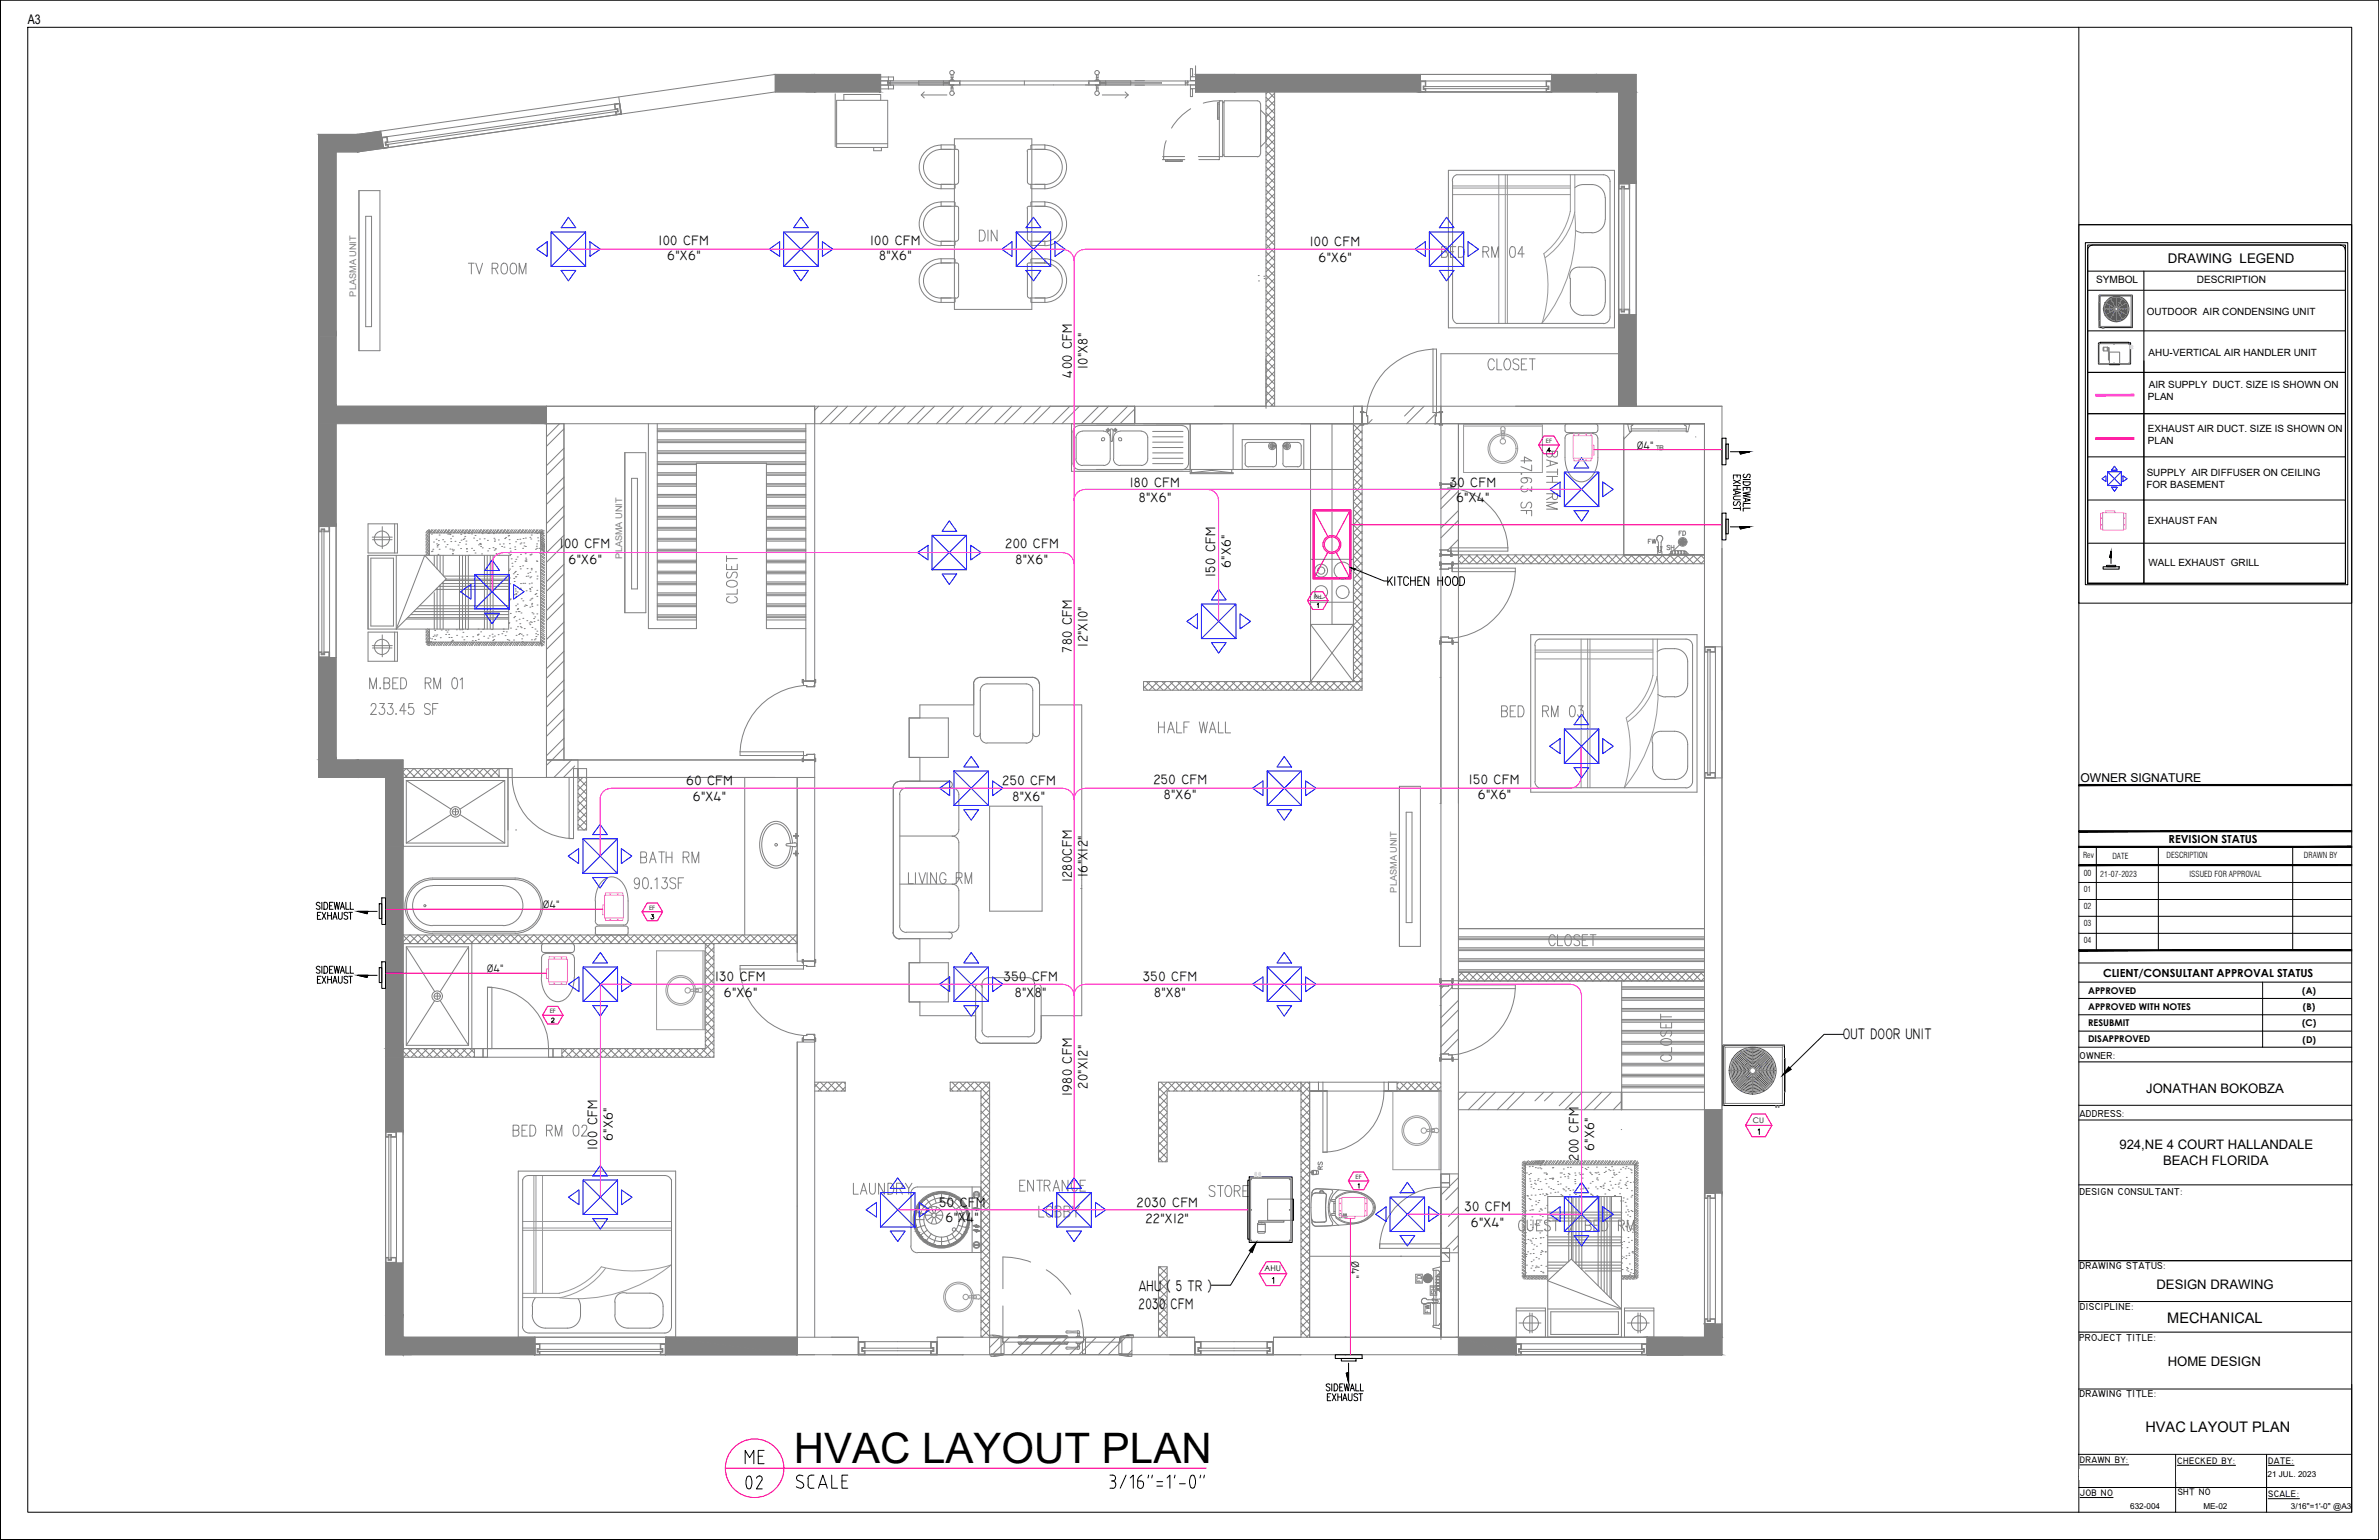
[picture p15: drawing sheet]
<svg xmlns="http://www.w3.org/2000/svg" width="432mm" height="279mm" viewBox="0 0 432 279" stroke-linecap="round" stroke-linejoin="round" font-family="sans-serif">
<defs><g id="words">
<text font-size="7.6" x="144.1" y="265.4">HVAC LAYOUT PLAN</text>
<g font-size="2.8">
<text x="334.5" y="188.6">OUT DOOR UNIT</text>
<text x="206.7" y="237.4">2030 CFM</text>
<text x="206.7" y="234.2">AHU ( 5 TR )</text>
</g>
<g font-size="2.6">
<text x="393.4" y="240.1">MECHANICAL</text>
<text x="389.4" y="259.8">HVAC LAYOUT PLAN</text>
</g>
<g font-size="2.5">
<text x="119.5" y="44.4">100 CFM</text>
<text x="121.1" y="47.2">6&quot;X6&quot;</text>
<text x="157.9" y="44.4">100 CFM</text>
<text x="159.6" y="47.2">8&quot;X6&quot;</text>
<text x="237.7" y="44.7">100 CFM</text>
<text x="239.3" y="47.5">6&quot;X6&quot;</text>
<text x="194.5" y="68.5" transform="rotate(-90 194.5 68.5)">400 CFM</text>
<text x="197.4" y="66.9" transform="rotate(-90 197.4 66.9)">10&quot;X8&quot;</text>
<text x="205.1" y="88.3">180 CFM</text>
<text x="263.1" y="88.3">30 CFM</text>
<text x="206.7" y="91.1">8&quot;X6&quot;</text>
<text x="264.3" y="91.1">6&quot;X4&quot;</text>
<text x="101.6" y="99.4">100 CFM</text>
<text x="182.5" y="99.4">200 CFM</text>
<text x="103.2" y="102.3">6&quot;X6&quot;</text>
<text x="184.3" y="102.3">8&quot;X6&quot;</text>
<text x="220.6" y="104.7" transform="rotate(-90 220.6 104.7)">150 CFM</text>
<text x="223.4" y="103.1" transform="rotate(-90 223.4 103.1)">6&quot;X6&quot;</text>
<text x="194.5" y="118.4" transform="rotate(-90 194.5 118.4)">780 CFM</text>
<text x="197.4" y="117.3" transform="rotate(-90 197.4 117.3)">12&quot;X10&quot;</text>
<text x="124.5" y="142.5">60 CFM</text>
<text x="181.9" y="142.5">250 CFM</text>
<text x="209.3" y="142.2">250 CFM</text>
<text x="266.6" y="142.2">150 CFM</text>
<text x="125.8" y="145.3">6&quot;X4&quot;</text>
<text x="183.8" y="145.3">8&quot;X6&quot;</text>
<text x="211.2" y="145">8&quot;X6&quot;</text>
<text x="268.2" y="145">6&quot;X6&quot;</text>
<text x="194.5" y="160.1" transform="rotate(-90 194.5 160.1)">1280CFM</text>
<text x="197.4" y="159" transform="rotate(-90 197.4 159)">16&quot;X12&quot;</text>
<text x="129.8" y="178.1">130 CFM</text>
<text x="182.2" y="178.1">350 CFM</text>
<text x="207.4" y="178.1">350 CFM</text>
<text x="131.4" y="180.9">6&quot;X6&quot;</text>
<text x="184.2" y="180.9">8&quot;X8&quot;</text>
<text x="209.5" y="180.9">8&quot;X8&quot;</text>
<text x="197.4" y="197.5" transform="rotate(-90 197.4 197.5)">20&quot;X12&quot;</text>
<text x="194.5" y="198.9" transform="rotate(-90 194.5 198.9)">1980 CFM</text>
<text x="108.4" y="208.6" transform="rotate(-90 108.4 208.6)">100 CFM</text>
<text x="111.2" y="207" transform="rotate(-90 111.2 207)">6&quot;X6&quot;</text>
<text x="289.3" y="208.8" transform="rotate(-90 289.3 208.8)">6&quot;X6&quot;</text>
<text x="286.5" y="210.6" transform="rotate(-90 286.5 210.6)">200 CFM</text>
<text x="170.4" y="219">50 CFM</text>
<text x="171.6" y="221.8">6&quot;X4&quot;</text>
<text x="206.3" y="219">2030 CFM</text>
<text x="207.9" y="221.8">22&quot;X12&quot;</text>
<text x="265.8" y="219.8">30 CFM</text>
<text x="267" y="222.6">6&quot;X4&quot;</text>
</g>
<g font-size="2.4">
<text x="5" y="4.4">A3</text>
<text x="393.5" y="47.6">DRAWING LEGEND</text>
<text x="389.6" y="198.3">JONATHAN BOKOBZA</text>
<text x="384.7" y="208.4">924,NE 4 COURT HALLANDALE</text>
<text x="392.6" y="211.3">BEACH FLORIDA</text>
<text x="391.4" y="233.9">DESIGN DRAWING</text>
<text x="393.4" y="247.8">HOME DESIGN</text>
</g>
<text font-size="2.2" x="377.6" y="141.9">OWNER SIGNATURE</text>
<g font-size="2">
<text x="297.1" y="81.4">Ø4&quot;</text>
<text x="393.6" y="152.9">REVISION STATUS</text>
<text x="98.5" y="164.8">Ø4&quot;</text>
<text x="88.3" y="176.4">Ø4&quot;</text>
<text x="381.7" y="177.2">CLIENT/CONSULTANT APPROVAL STATUS</text>
<text x="245.3" y="228.9" transform="rotate(90 245.3 228.9)">Ø4&quot;</text>
</g>
<g font-size="1.8">
<text x="380.4" y="51.4">SYMBOL</text>
<text x="398.7" y="51.4">DESCRIPTION</text>
<text x="389.6" y="57.2">OUTDOOR AIR CONDENSING UNIT</text>
<text x="390" y="64.5">AHU-VERTICAL AIR HANDLER UNIT</text>
<text x="390" y="70.4">AIR SUPPLY DUCT. SIZE IS SHOWN ON</text>
<text x="389.8" y="72.6">PLAN</text>
<text x="389.8" y="78.3">EXHAUST AIR DUCT. SIZE IS SHOWN ON</text>
<text x="389.8" y="80.5">PLAN</text>
<text x="389.6" y="88.5">FOR BASEMENT</text>
<text x="389.6" y="86.4">SUPPLY AIR DIFFUSER ON CEILING</text>
<text x="389.8" y="95">EXHAUST FAN</text>
<text x="390" y="102.7">WALL EXHAUST GRILL</text>
<text x="377.4" y="192.1">OWNER:</text>
<text x="377.4" y="202.6">ADDRESS:</text>
<text x="377.4" y="216.8">DESIGN CONSULTANT:</text>
<text x="377.4" y="230.3">DRAWING STATUS:</text>
<text x="377.5" y="237.6">DISCIPLINE:</text>
<text x="377.4" y="243.3">PROJECT TITLE:</text>
<text x="377.4" y="253.5">DRAWING TITLE:</text>
</g>
<g font-size="1.7" fill="#808080">
<text x="64.6" y="53.8" transform="rotate(-90 64.6 53.8)">PLASMA UNIT</text>
<text x="112.9" y="101.3" transform="rotate(-90 112.9 101.3)">PLASMA UNIT</text>
<text x="253.5" y="161.9" transform="rotate(-90 253.5 161.9)">PLASMA UNIT</text>
</g>
<g font-size="1.7">
<text x="379" y="183.2">APPROVED WITH NOTES</text>
<text x="379" y="180.3">APPROVED</text>
<text x="417.9" y="180.3">(A)</text>
<text x="418" y="183.2">(B)</text>
<text x="379" y="186.1">RESUBMIT</text>
<text x="379" y="189.1">DISAPPROVED</text>
<text x="417.8" y="186.2">(C)</text>
<text x="417.9" y="189.1">(D)</text>
<text x="377.5" y="265.5">DRAWN BY:</text>
<text x="395.2" y="265.6">CHECKED BY:</text>
<text x="411.7" y="265.6">DATE:</text>
<text x="377.5" y="271.4">JOB NO</text>
<text x="395.3" y="271.3">SHT NO</text>
<text x="411.7" y="271.6">SCALE:</text>
</g>
<g font-size="1.5">
<text x="378.1" y="155.7">Rev</text>
<text x="383.4" y="155.8">DATE</text>
<text x="393.2" y="155.6">DESCRIPTION</text>
<text x="418.2" y="155.7">DRAWN BY</text>
<text x="378.2" y="161.9">01</text>
<text x="378.2" y="158.9">00</text>
<text x="381.2" y="159.1">21-07-2023</text>
<text x="397.4" y="159.1">ISSUED FOR APPROVAL</text>
<text x="378.2" y="165">02</text>
<text x="378.2" y="168">03</text>
<text x="378.2" y="171.1">04</text>
<text x="377.4" y="268">A.S</text>
<text x="395" y="268">S.A</text>
<text x="411.6" y="267.9">21 JUL. 2023</text>
<text x="386.6" y="273.8">632-004</text>
<text x="399.9" y="273.8">ME-02</text>
<text x="415.8" y="273.8">3/16&quot;=1'-0&quot; @A3</text>
</g>
<g font-size="1.4">
<text x="318.2" y="203.8">CU</text>
<text x="229.5" y="230.7">AHU</text>
</g>
<g font-size="1.1">
<text x="280.6" y="80.4">EF</text>
<text x="238.5" y="108.6">RH</text>
<text x="117.8" y="165.1">EF</text>
<text x="99.8" y="183.9">EF</text>
<text x="246" y="214">EF</text>
</g>
</g></defs>
<!-- layer: NEW LAYER -->
<g fill="none" stroke="#808080" stroke-width=".18">
<path d="M151.8 18.2h9.3v8.6h-9.3zM153.2 18.2v-1.1h6.7v1.1M159.7 13.5v3.2M216.1 19.7a10.3 10.3 0 0 0-3.5 3.5M217 13.5v3.2M221 18.6h.2v3h-.2zM221.2 19h.1M221.5 18.3h-1.2l-1.9 .4M221.8 18.3l.1 10.1M221.8 18.3l-.5 .1v10M221.9 18.6h.3M222.3 18.3l-.1 .1v9.9"/>
<path d="M222.3 18.3h5.9l.5 .3 .1 .3M228.8 20l1 1M228.8 18.8v9.1M229.8 16.7v57M231.4 16.7v57M151.8 26.1h9.3M158.6 26.8v.5h1.4v-.5M211.2 28.4v.6h3.9M211.2 29h.1M211.2 28.4h.1M211.2 28.4h3.8M211.5 29.1h3.1v.2h-3.1z"/>
<path d="M211.7 25.5l-.5 1.9v1.2M211.9 29v.1M214.2 29v.1M217.5 28.4h3.8v.6M217.6 29h3.7M221.2 21.3h.1M221.3 29h.1M221.3 28.4h.1M221.4 28.4h.4M221.9 28.4h-.1M221.9 28.1h.3M222.2 28.3l.1 .1"/>
<path d="M222.3 28.4h5.9M228.8 27.9l-.3 .5h-.3M229.8 25.7l-1 .9M99.2 73.7h48.7M199 76.9h48.2v-3.2h-1.5v50l-7.8-10.4h7.8l-7.8 10.4v-46.8M216 76.9v8.3M223.8 76.9v8.3M241.8 76.9v36.4M260.7 74.8h1.1M261.5 76.9h47.9v78.4M284.1 78.1l.2 .3 .2 .1h5.1l.3-.2 .1-.2M284.1 79.5v3.5"/>
<path d="M284.5 76.9l-.4 .2v1M284.8 78.7a.78 .78 0 0 0-.7 .8M284.9 78.7h4.3M289.2 78.7a.78 .78 0 0 1 .8 .8M289.6 76.9h.2l.2 .4M290 77.3v.8M290 79.5v3.5M294.7 76.9v23.8M199 85.2h46.7M216 85.8h7.8v.1h-7.8zM216.3 85.2v.6l3.6-.5 3.7 .5v-.6M225.5 85.2v-5.4h11.1v5.4"/>
<path d="M226 80.9a.66 .66 0 0 1 .6-.6h4.5a.66 .66 0 0 1 .6 .6v3.1a.66 .66 0 0 1-.7 .7M226 84.1a.66 .66 0 0 0 .6 .6M226 80.9v3.1M226.7 84.7h4.4M232.8 84.1a.66 .66 0 0 0 .7 .6M232.9 80.9v3.1M233.5 84.7h2M235.5 80.3a.66 .66 0 0 1 .7 .6v3.2a.66 .66 0 0 1-.7 .6M235.5 80.3h-2a.66 .66 0 0 0-.7 .6M263.4 100v1M284.1 83a4.4 4.4 0 0 0 2.3 4.3 2.67 2.67 0 0 0 3.1-1.8l.5-1.6v-.9M237.9 109.3h7.8"/>
<path d="M237.9 101.5h7.8M261.5 102.3h47.9M263.6 102v1.1M264.7 100.7h44.7M145.8 137.1v1.1M176.7 124.1a1.21 1.21 0 0 1 1.2-1.2h9.6a1.21 1.21 0 0 1 1.1 1.2M176.7 133a.61 .61 0 0 0 .6 .6 .61 .61 0 0 0 .6-.6M176.7 124.1v8.9M177.9 133.6a1.21 1.21 0 0 0 1.2 1.2M179.2 134.8h7.1M186.2 124.1a1.21 1.21 0 0 1 1.3 1.2v8.3M186.3 124.1h-7.2a1.21 1.21 0 0 0-1.2 1.2v8.3"/>
<path d="M187.5 133.6a1.21 1.21 0 0 1-1.3 1.2M187.5 133a.61 .61 0 0 0 .6 .6 .61 .61 0 0 0 .6-.6M188.7 124.1v8.9M247.2 123.7h-39.6v1.5h39.6M64.9 141.1h.1M144.7 141.1v31.7M162.1 143v26.1M163.3 144.2a1.21 1.21 0 0 1 1.2-1.2h8.3a1.21 1.21 0 0 1 1.2 1.1v6.4a1.21 1.21 0 0 1-1.2 1.2M163.3 141.8a1.21 1.21 0 0 0-1.2 1.2M163.3 151.7h9.5a1.21 1.21 0 0 1 1.2 1.2v6.3a1.21 1.21 0 0 1-1.2 1.2M163.3 141.7h8.9a.61 .61 0 0 1 .6 .6 .61 .61 0 0 1-.6 .7M163.3 144.1v23.8"/>
<path d="M98.3 177.4a4.4 4.4 0 0 0 2.3 4.2 2.67 2.67 0 0 0 3.1-1.8l.5-1.6v-.8M98.3 171.6l.1 1 .3 .2M98.7 171.2l-.3 .2-.1 .2M98.7 172.8h5.1M98.7 171.2h5.1M99.1 173a.78 .78 0 0 0-.8 .8v3.5M99.1 173h4.4M103.4 173a.78 .78 0 0 1 .8 .8M103.8 171.2l.2 .1 .2 .3M104.2 172.4l-.2 .3-.2 .1M104.3 171.6v.8M104.3 173.8v3.5"/>
<path d="M108 168.4l.2-.3 .3-.1h5.1l.3 .2 .1 .2M108 163.5a4.4 4.4 0 0 1 2.4-4.3 2.67 2.67 0 0 1 3.1 1.8l.4 1.6 .1 .9M108 167.1a.78 .78 0 0 0 .8 .8M108.1 163.4v3.6M108.1 168.4v.8M108.8 167.8h4.4M114 167.1a.78 .78 0 0 1-.8 .8M114 168.4l-.1 1-.3 .2h-5.1h-.3l-.2-.4M114 163.4v3.6M145.8 174.1v1.1M162.1 169.1a1.21 1.21 0 0 0 1.2 1.2M163.3 168a1.21 1.21 0 0 0 1.2 1.2"/>
<path d="M163.3 160.4h9.5a1.21 1.21 0 0 1 1.2 1.2M163.3 170.3h9M164.5 169.1h8.3M172.2 169.1a.61 .61 0 0 1 .6 .6 .61 .61 0 0 1-.6 .6M174 161.6v6.4a1.21 1.21 0 0 1-1.2 1.2M177 179.2a.61 .61 0 0 1 .7-.6 .61 .61 0 0 1 .6 .6M177.1 179.2v8.9M178.3 178.6v8.3M179.4 177.4a1.21 1.21 0 0 0-1.2 1.2M179.5 177.4h7.1a1.21 1.21 0 0 1 1.2 1.2M187.7 179.2a.61 .61 0 0 1 .7-.6 .61 .61 0 0 1 .6 .6M187.8 178.6v8.3a1.21 1.21 0 0 1-1.2 1.2"/>
<path d="M189 179.2v8.9M263.6 177.6v1.1M144.7 189.1v53.5M147.9 196.3h5.5v1.7h-5.5M177 188.1a1.21 1.21 0 0 0 1.2 1.2M178.2 186.9a1.21 1.21 0 0 0 1.2 1.2M178.3 189.3h9.5M179.5 188.1h7.1M189 188.1a1.21 1.21 0 0 1-1.2 1.2M236.1 196.3h-25.8v14.5h1.5v-12.8h24.3M237.7 198h3.2M251.2 198h10.3"/>
<path d="M252 196.3h9.5M237.7 227.9h23.8M257 231.2h1.1v1.6h-1.1zM258.4 236.5h1.2v1.9h-1.2zM258.5 231.9l.1 .1M258.5 231.9l.2 .4M258.5 231.9h.1v.1M258.7 231.5l-.2 .4M258.7 231.5l.1 .1-.1-.1M258.7 232.4v-.2l.1 .3h.3M258.8 232.4h-.1M259.1 231.3l.1 .1z"/>
<path d="M259.1 231.3l-.4 .2M259.1 232.4v.1M259.1 231.4l.5 .1M259.2 231.3h.1M259.5 231.5v.1l.1-.1M259.6 232.3l-.5 .2M259.6 231.5h-.1M259.6 231.5l.2 .4h-.1M259.6 233.3h1.2v1.7h-1.2zM259.7 231.9l-.1 .1 .1-.1M259.7 231.9l-.1 .5M260.8 233.8h.5"/>
<path d="M260.8 233.2h.5M260.8 232.7h.5M260.8 232.1h.5M260.8 231.6h.5M260.8 233.3h.1M260.8 232.7h.1M260.8 232.2h.1M260.8 231.6h.1M260.8 233.8h.1M261.3 233.3h-.5M261.3 232.8h-.5M261.3 232.2h-.5"/>
<path d="M261.3 231.6h-.5M261.3 233.9h-.5M261.4 231.6v2.2M262 227.3l1.1 1M144.7 245.8h.1M178.1 242.6v-44.6h-5.6v-1.7h7.1v46.3M180.2 242.2l1.7 .2v.2M180.3 242.3l1.1 .1M180.3 242.3l-.7-.1v.5h2.3l-.1-.2-.4-.1M180.5 246l-.7 .1v-.5h2.3v.2l-1.7 .3M180.5 246h.1M181.6 245.8l-1 .1"/>
<path d="M181.7 245.8l-.1 .1M181.7 242.7h.3v.8h.2v2.1h-.5zM182 245.7l-.3 .1M182 242.7h14.7v.8h-14.7zM182.1 245.7l-.1 .1M184.9 242.4l.1-.1 .1 .1M184.9 243.8l.1 .1 .1-.1M185 242.4l-.3 .3h.8l-.1-.2M185 243.9h8.6M185 242.3h8.6M185.1 242.4l.1 .1M185.2 243.7l-.1 .1"/>
<path d="M185.2 243.7h8.3M185.2 242.5h8.3M185.5 243.6l-.8-.1 .3 .3M185.5 243.6l-.1 .1M186.3 242.6l-.1 .1h.5M186.5 242.6l-.2-.1v.1M186.5 242.6l.1 .1M186.6 243.6h.1M186.6 242.6h.1M186.6 243.6h5.5M186.6 242.6h5.5M186.6 243.5l-.2 .2-.1-.1"/>
<path d="M186.7 243.5h-.5l.1 .1M191.9 243.5l.1 .1M192 243.5h.4v.1M192 242.6l-.1 .1M192.1 242.6l.2-.1 .1 .2h-.4M192.4 243.6l-.1 .1-.2-.1M193.1 243.6l.1 .1M193.2 243.6l.7-.1-.2 .4-.2-.1M193.2 242.5l-.1 .1M193.4 243.7l.1 .1M193.5 242.4l.2-.1 .2 .4-.7-.1M193.5 242.4l-.1 .1"/>
<path d="M193.7 241.5l-.2 .2 .2 .1M193.7 244.4l-.2 .2 .2 .2M193.7 241.5h1.9M193.7 244.4h1.9v-.1h.4v.1M195.3 243.6l.1 .1h.7l.1-.1M195.3 242.6v.1M195.3 243.5v.1M195.4 242.5l-.1 .1M195.4 242.5h.7M195.6 244.4l.2-.1 .2 .3-.2 .2-.2-.1M195.6 241.9v.5M195.6 243.8v.5"/>
<path d="M195.6 241.8h-1.9M195.6 244.8h-1.9M195.6 242.4v.1M195.6 243.7h.4M195.6 242.4l.4 .1M195.6 241.5h.3l.1 .2-.1 .1-.3 .1M195.6 241.8v.1M195.9 241.9v.5M195.9 243.8v.5M196 241.8v.1h-.4M196.1 242.5l.1 .2M196.2 243.5v.1"/>
<path d="M196.7 242.7h.3v2.9h-.5v-2.1h.2zM197 242.7h6.2v.8h-6.2zM203.2 245.7v-.1h2.2v.5l-.5-.1M203.2 245.8v-.1v.1l1.7 .3M203.2 245.7l.4 .2M203.2 243.5v-.8v.8M203.3 242.7h.3v2.9h-.5v-2.1h.2zM203.7 245.8l1.1 .1M204.7 246h.1M205 242.3l-1.5 .2M205.1 242.3l.6-.1v.5h-2.3l.1-.2M205.1 242.2l-1.7 .2v.2"/>
<path d="M210.3 242.6v-12.8h1.5v12.8M244.3 245.8h.1"/>
<circle cx="230.9" cy="80.9" r=".44"/>
<circle cx="230.9" cy="80.9" r=".66"/>
<circle cx="230.9" cy="80.9" r=".28"/>
<circle cx="230.9" cy="80.9" r=".11"/>
<circle cx="233.6" cy="80.9" r=".11"/>
<circle cx="233.6" cy="80.9" r=".28"/>
<circle cx="233.6" cy="80.9" r=".66"/>
<circle cx="233.6" cy="80.9" r=".44"/>
<circle cx="239.8" cy="107.4" r="1.16"/>
<circle cx="239.8" cy="103.5" r="1.16"/>
<circle cx="239.8" cy="103.5" r=".66"/>
<circle cx="243.7" cy="103.5" r="1.55"/>
<circle cx="243.7" cy="107.4" r="1.16"/>
<circle cx="258.6" cy="231.9" r=".06"/>
<circle cx="258.8" cy="232.1" r=".06"/>
<circle cx="258.8" cy="231.8" r=".06"/>
<circle cx="258.9" cy="231.9" r=".06"/>
<circle cx="259" cy="232.3" r=".06"/>
<circle cx="259" cy="231.8" r=".06"/>
<circle cx="259" cy="232.1" r=".06"/>
<circle cx="259" cy="231.5" r=".06"/>
<circle cx="259.1" cy="231.9" r=".78"/>
<circle cx="259.1" cy="231.7" r=".06"/>
<circle cx="259.1" cy="232.2" r=".06"/>
<circle cx="259.1" cy="231.9" r=".06"/>
<circle cx="259.1" cy="231.4" r=".06"/>
<circle cx="259.3" cy="232.3" r=".06"/>
<circle cx="259.3" cy="232.1" r=".06"/>
<circle cx="259.3" cy="231.5" r=".06"/>
<circle cx="259.3" cy="231.8" r=".06"/>
<circle cx="259.4" cy="231.9" r=".06"/>
<circle cx="259.5" cy="231.8" r=".06"/>
<circle cx="259.5" cy="232.1" r=".06"/>
<circle cx="259.5" cy="232.3" r=".06"/>
<circle cx="259.7" cy="231.9" r=".06"/>
</g>
<!-- layer: WALL -->
<g fill="#808080" stroke="#808080" stroke-width=".18">
<path d="M264.7 242.6h10.4v3.2z"/>
<path d="M299 245.8h6.4z"/>
<path d="M299 245.8h13.5z"/>
<path d="M64.9 24.4l4.2-.6 .1 .6z"/>
<path d="M64.9 24.4h4.3l.4 2.5z"/>
<path d="M217 13.5v3.2z"/>
<path d="M120.8 242.6h23.9z"/>
<path d="M120.8 242.6h23.9v3.2z"/>
<path d="M309.4 201.3l3.1 15.2v-15.2zM309.4 201.3l3.1 15.2h-3.1z"/>
<path d="M309.4 240.2l3.1 2.4v-2.4zM309.4 240.2l3.1 2.4h-3.1z"/>
<path d="M264.7 245.8h10.4zM264.7 242.6l10.4 3.2h-10.4z"/>
<path d="M299 242.6l6.4 3.2v-3.2zM299 242.6l6.4 3.2h-6.4zM299 245.8h6.4z"/>
<path d="M309.4 240.2l3.1 2.4v-2.4zM309.4 240.2l3.1 2.4h-3.1z"/>
<path d="M299 242.6l13.5 3.2v-3.2zM299 242.6l13.5 3.2h-13.5zM299 245.8h13.5z"/>
<path d="M57.8 73.7l41.4 3.2v-3.2zM57.8 73.7l41.4 3.2h-41.4z"/>
<path d="M57.8 76.9l3.2 18.6v-18.6zM57.8 76.9l3.2 18.6h-3.2z"/>
<path d="M57.8 119.3l3.2 18.6v-18.6zM57.8 119.3l3.2 18.6h-3.2z"/>
<path d="M70 229.2l3.2 9.5v-9.5zM70 229.2l3.2 9.5h-3.2z"/>
<path d="M70 190.2l3.2 1.6v-1.6zM70 190.2l3.2 1.6h-3.2z"/>
<path d="M70 191.8l3.2 13.5v-13.5zM70 191.8l3.2 13.5h-3.2z"/>
<path d="M57.8 137.9l7.1 3.2v-3.2zM57.8 137.9l7.1 3.2h-7.1z"/>
<path d="M293.8 16.7l3.2 16.6v-16.6zM293.8 16.7l3.2 16.6h-3.2z"/>
<path d="M293.8 57.1l3.2 16.6v-16.6zM293.8 57.1l3.2 16.6h-3.2z"/>
<path d="M289.8 13.5l7.2 3.2v-3.2zM289.8 13.5l7.2 3.2h-7.2z"/>
<path d="M57.8 24.4l7.1 3.2v-3.2zM57.8 24.4l7.1 3.2h-7.1z"/>
<path d="M64.9 24.4v2.5h4.7zM64.9 26.9h4.7l-4.7 .7z"/>
<path d="M57.8 27.6l3.2 33.4v-33.4zM57.8 27.6l3.2 33.4h-3.2z"/>
<path d="M57.8 61l3.2 12.7v-12.7zM57.8 61l3.2 12.7h-3.2z"/>
<path d="M140.7 13.5l7.2 3.2v-3.2zM140.7 13.5l7.2 3.2h-7.2z"/>
<path d="M281.6 13.5l8.2 3.2v-3.2zM281.6 13.5l8.2 3.2h-8.2z"/>
<path d="M224.1 13.5l33.7 3.2v-3.2zM224.1 13.5l33.7 3.2h-33.7z"/>
<path d="M147.9 13.5l11.9 3.2v-3.2zM147.9 13.5l11.9 3.2h-11.9z"/>
<path d="M73.2 242.6l23.9 3.2v-3.2zM73.2 242.6l23.9 3.2h-23.9z"/>
<path d="M120.8 245.8h23.9zM120.8 242.6l23.9 3.2h-23.9z"/>
<path d="M70 141.1l3.2 12.4v-12.4zM70 141.1l3.2 12.4h-3.2z"/>
<path d="M70 153.5l3.2 36.7v-36.7zM70 153.5l3.2 36.7h-3.2z"/>
<path d="M70 238.7l3.2 7.1v-7.1zM70 238.7l3.2 7.1h-3.2z"/>
<path d="M217 13.5l7.1 3.2v-3.2zM217 13.5l7.1 3.2h-7.1z"/>
<path d="M64.9 137.9l8.3 3.2v-3.2zM64.9 137.9l8.3 3.2h-8.3z"/>
</g>
<!-- layer: NEW walls -->
<g fill="none" stroke="#808080" stroke-width=".18">
<path d="M112.3 17.6l.5 3.1M140.7 13.5h7.2v3.2h-7.2zM217 11.9v4.8h7.1v-3.2h-7.1M229.8 19l1.6 1.6M229.8 17.7l1.6 1.5M230.1 16.7l-.3 .4M230.3 16.7l1.1 1.1M231.4 16.9l-1.6 1.6M231.4 18.3l-1.6 1.6M231.4 19.7l-1.6 1.6M289.8 13.5h7.2v3.2h-7.2zM57.8 24.4h7.1v3.2h-7.1z"/>
<path d="M229.8 38.7l1.6 1.6M229.8 37.3l1.6 1.6M229.8 35.9l1.6 1.6M229.8 34.5l1.6 1.6M229.8 33.1l1.6 1.6M229.8 31.7l1.6 1.5M229.8 30.3l1.6 1.5M229.8 28.9l1.6 1.5M229.8 27.5l1.6 1.5M229.8 26l1.6 1.6M229.8 24.6l1.6 1.6M229.8 23.2l1.6 1.6"/>
<path d="M229.8 21.8l1.6 1.6M229.8 20.4l1.6 1.6M231.4 21.1l-1.6 1.6M231.4 22.5l-1.6 1.6M231.4 23.9l-1.6 1.6M231.4 25.3l-1.6 1.6M231.4 26.7l-1.6 1.6M231.4 28.1l-1.6 1.6M231.4 29.5l-1.6 1.6M231.4 30.9l-1.6 1.6M231.4 32.3l-1.6 1.6M231.4 33.7l-1.6 1.6"/>
<path d="M231.4 35.1l-1.6 1.6M231.4 36.5l-1.6 1.6M231.4 37.9l-1.6 1.6M231.4 39.3l-1.6 1.6M228.6 50h.1M228.6 51h.1M229.6 50.1h.1M229.6 50.5h.1M229.8 59.7l1.6 1.6M229.8 58.3l1.6 1.6M229.8 56.9l1.6 1.6M229.8 55.5l1.6 1.6"/>
<path d="M229.8 54.1l1.6 1.6M229.8 52.7l1.6 1.6M229.8 51.3l1.6 1.6M229.8 49.9l1.6 1.6M229.8 48.5l1.6 1.6M229.8 47.1l1.6 1.6M229.8 45.7l1.6 1.6M229.8 44.3l1.6 1.6M229.8 42.9l1.6 1.6M229.8 41.5l1.6 1.6M229.8 40.1l1.6 1.6M231.4 40.7l-1.6 1.6"/>
<path d="M231.4 42.1l-1.6 1.6M231.4 43.5l-1.6 1.6M231.4 45l-1.6 1.5M231.4 46.4l-1.6 1.5M231.4 47.8l-1.6 1.5M231.4 49.1l-1.6 1.6M231.4 50.5l-1.6 1.7M231.4 51.9l-1.6 1.7M231.4 53.3l-1.6 1.6M231.4 54.7l-1.6 1.6M231.4 56.2l-1.6 1.5M231.4 57.6l-1.6 1.5"/>
<path d="M231.4 59l-1.6 1.5M99.2 76.9h210.2v124.4M101.6 76.9l-2.4 2.3M102.4 77.8l-3.2 3.2M102.4 76.9v61M119.3 78.3h27M119.3 78.1h27M119.3 77.8h27M119.3 79.8h27M147.9 73.7v3.2M148.6 73.7l-.7 .7M152.1 73.7l-3.2 3.2"/>
<path d="M153.8 73.7l-3.1 3.2M157.4 73.7l-3.2 3.2M159.1 73.7l-3.2 3.2M162.6 73.7l-3.2 3.2M164.3 73.7l-3.1 3.2M167.9 73.7l-3.2 3.2M169.6 73.7l-3.1 3.2M173.1 73.7l-3.1 3.2M174.9 73.7l-3.2 3.2M178.4 73.7l-3.2 3.2M180.1 73.7l-3.1 3.2M183.6 73.7l-3.1 3.2"/>
<path d="M185.4 73.7l-3.2 3.2M188.9 73.7l-3.1 3.2M190.7 73.7l-3.2 3.2M194.2 73.7l-3.2 3.2M194.5 76.9v8.6h21.5v-8.6M195.3 79.4v3.8M195.9 73.7l-3.2 3.2M195.9 77.2a1.21 1.21 0 0 0-1.2 1.2l.1 5.6a1.13 1.13 0 0 0 1.1 1.2M196 77.2h18.5M196.5 78.2a1.21 1.21 0 0 0-1.2 1.2M196.5 78.2h3.8M199.4 73.7l-3.1 3.2"/>
<path d="M200.3 78.2a1.21 1.21 0 0 1 1.2 1.2M200.7 78h.8M201.1 77.7v.6M201.2 73.7l-3.2 3.2M201.5 78.1a.28 .28 0 0 1 .2-.3 .28 .28 0 0 1 .3 .3M201.5 78.1l.1 1.9M201.5 79.4v3.8M201.6 80l.2 .1 .1-.1M202.1 78.1l-.2 1.9M202.1 78h.7M202.1 79.4v3.8M202.4 77.7v.6"/>
<path d="M203.3 78.2a1.21 1.21 0 0 0-1.2 1.2M203.3 78.2h3.8M204.7 73.7l-3.2 3.2M206 74.2l-2.7 2.7M206 73.7v3.2M207.1 78.2a1.21 1.21 0 0 1 1.2 1.2M208.3 79.4v3.8M209.2 78.3h5.5M209.2 79.2h5.5M214.5 77.2a1.21 1.21 0 0 1 1.2 1.2v5.6a1.21 1.21 0 0 1-1.2 1.2h-18.5M229.8 72.3l1.3 1.4M229.8 71l1.6 1.5"/>
<path d="M229.8 69.6l1.6 1.5M229.8 68.2l1.6 1.5M229.8 66.7l1.6 1.6M229.8 65.3l1.6 1.6M229.8 63.9l1.6 1.6M229.8 62.5l1.6 1.6M229.8 61.1l1.6 1.6M229.8 65.1v9M231.4 60.4l-1.6 1.6M231.4 61.8l-1.6 1.6M231.4 63.2l-1.6 1.6M231.4 64.6l-1.6 1.6"/>
<path d="M231.4 66l-1.6 1.6M231.4 67.4l-1.6 1.6M231.4 68.8l-1.6 1.6M231.4 70.2l-1.6 1.6M231.4 71.6l-1.6 1.6M231.4 73l-.8 .7M245.7 79.8l1.5 1.6M245.7 78.4l1.5 1.6M245.7 77l1.5 1.6M245.7 76.9v.1M246.9 76.9h.1M246.9 77l-1.2 1.4"/>
<path d="M247.1 77.1l.1 .1M247.2 78.1l-1.5 1.7M247.2 79.6l-1.5 1.6M247.2 73.7v3.2M249 76.1l-.7 .8M256.7 73.7l-1.8 1.8M258.5 73.7l-3.2 3.2M260.7 74.9l-1.9 2M264.7 76.9v168.9h-120v-56.7h3.2v53.5M293.8 73.7v-9.5h-32.3v178.8M102.4 81.3l-3.2 3.2M102.4 86.6l-3.2 3.1"/>
<path d="M102.4 91.8l-3.2 3.2M102.4 97.1l-3.2 3.2M102.4 83.1l-3.2 3.1M102.4 88.3l-3.2 3.2M102.4 93.6l-3.2 3.2M102.4 98.8l-3.2 3.2M119.3 80.3h27M119.3 82.3h27M119.3 84.3h7.1M119.3 86.2h7.1M119.3 88.2h7.1M119.3 90.2h7.1"/>
<path d="M119.3 92.2h7.1M119.3 94.2h7.1M119.3 96.2h7.1M119.3 98.2h7.1M119.3 80.1h27M119.3 82h27M119.3 84h27M119.3 86h7.1M119.3 88h7.1M119.3 90h7.1M119.3 91.9h7.1M119.3 93.9h7.1"/>
<path d="M119.3 95.9h7.1M119.3 97.9h7.1M119.3 99.9h7.1M119.3 81.8h27M119.3 83.8h27M119.3 85.8h7.1M119.3 87.8h7.1M119.3 89.7h7.1M119.3 91.7h7.1M119.3 93.7h7.1M119.3 95.7h7.1M119.3 97.7h7.1"/>
<path d="M119.3 99.7h7.1M139.1 84.3h7.2M139.1 86.2h7.2M139.1 88.2h7.2M139.1 90.2h7.2M139.1 92.2h7.2M139.1 94.2h7.2M139.1 96.2h7.2M139.1 98.2h7.2M139.1 86h7.2M139.1 88h7.2M139.1 90h7.2"/>
<path d="M139.1 91.9h7.2M139.1 93.9h7.2M139.1 95.9h7.2M139.1 97.9h7.2M139.1 99.9h7.2M139.1 85.8h7.2M139.1 87.8h7.2M139.1 89.7h7.2M139.1 91.7h7.2M139.1 93.7h7.2M139.1 95.7h7.2M139.1 97.7h7.2"/>
<path d="M139.1 99.7h7.2M195.3 83.2a1.21 1.21 0 0 0 1.2 1.3M196.5 84.4h3.8M201.5 83.2a1.21 1.21 0 0 1-1.2 1.3M202.1 83.2a1.21 1.21 0 0 0 1.2 1.3M203.3 84.4h3.8M208.3 83.2a1.21 1.21 0 0 1-1.2 1.3M209.2 81.2h5.5M209.2 84.1h5.5M209.2 82.2h5.5M209.2 83.1h5.5M209.2 80.2h5.5"/>
<path d="M245.7 85.4l1.5 1.6M245.7 98l1.5 1.6M245.7 96.6l1.5 1.6M245.7 95.2l1.5 1.6M245.7 93.9l1.5 1.5M245.7 92.4l1.5 1.6M245.7 91l1.5 1.6M245.7 89.6l1.5 1.6M245.7 88.2l1.5 1.6M245.7 84l1.5 1.6M245.7 82.6l1.5 1.6M245.7 81.2l1.5 1.6"/>
<path d="M247.2 81l-1.5 1.5M247.2 82.4l-1.5 1.5M247.2 83.8l-1.5 1.6M247.2 85.2l-1.5 1.6 1.5 1.6M247.2 86.6l-1.5 1.6M247.2 88l-1.5 1.6M247.2 89.4l-1.5 1.6M247.2 90.8l-1.5 1.6M247.2 92.2l-1.5 1.6M247.2 93.6l-1.5 1.6M247.2 95l-1.5 1.6M247.2 96.4l-1.5 1.6"/>
<path d="M247.2 97.8l-1.5 1.6 1.5 1.6M247.2 99.2l-1.5 1.6M261.5 87.8h3.2M263.5 88.6l-2 2M264.7 92.6l-3.2 3.2M264.7 97.9l-1.9 1.9M264.7 89.1l-3.2 3.2M264.7 94.4l-3.2 3.2M102.4 102.4l-3.2 3.1M102.4 107.6l-3.2 3.2M102.4 112.9l-3.2 3.1M102.4 118.2l-3.2 3.1"/>
<path d="M102.4 104.1l-3.2 3.2M102.4 109.4l-3.2 3.2M102.4 114.6l-3.2 3.2M102.4 119.9l-3.2 3.2M119.3 100.2h7.1M119.3 102.1h7.1M119.3 104.1h7.1M119.3 106.1h7.1M119.3 108.1h7.1M119.3 110.1h7.1M119.3 112.1h7.1M119.3 101.9h7.1"/>
<path d="M119.3 103.8h7.1M119.3 105.8h7.1M119.3 107.8h7.1M119.3 109.8h7.1M119.3 111.8h7.1M119.3 101.6h7.1M119.3 103.6h7.1M119.3 105.6h7.1M119.3 107.6h7.1M119.3 109.6h7.1M119.3 111.5h7.1M139.1 100.2h7.2"/>
<path d="M139.1 102.1h7.2M139.1 104.1h7.2M139.1 106.1h7.2M139.1 108.1h7.2M139.1 110.1h7.2M139.1 112.1h7.2M139.1 101.9h7.2M139.1 103.8h7.2M139.1 105.8h7.2M139.1 107.8h7.2M139.1 109.8h7.2M139.1 111.8h7.2"/>
<path d="M139.1 101.6h7.2M139.1 103.6h7.2M139.1 105.6h7.2M139.1 107.6h7.2M139.1 109.6h7.2M139.1 111.5h7.2M245.7 119.1l1.5 1.6M245.7 117.7l1.5 1.6M245.7 116.3l1.5 1.6M245.7 114.9l1.5 1.6M245.7 113.5l1.5 1.6M245.7 110.7l1.5 1.6"/>
<path d="M245.7 109.3l1.5 1.6M245.7 107.9l1.5 1.5M245.7 106.5l1.5 1.5M245.7 105.1l1.5 1.5M245.7 103.7l1.5 1.5M245.7 102.2l1.5 1.6M245.7 100.8l1.5 1.6M247.2 100.6l-1.5 1.6M247.2 102l-1.5 1.6M247.2 103.4l-1.5 1.6M247.2 104.8l-1.5 1.6M247.2 106.2l-1.5 1.6"/>
<path d="M247.2 107.6l-1.5 1.6M247.2 109.1l-1.5 1.5M247.2 110.4l-1.5 1.6 1.5 1.7M247.2 111.8l-1.5 1.6M247.2 113.2l-1.5 1.7M247.2 114.6l-1.5 1.6M247.2 116l-1.5 1.6M247.2 117.4l-1.5 1.6M247.2 118.9l-1.5 1.5M261.5 116.5h.1M261.5 100.7h3.2M261.5 116.5h3.2"/>
<path d="M261.5 102.3h3.2M264.7 101.6l.6 .7M265.1 100.7l1.6 1.6M265.4 100.7l-.7 .7M266.5 100.7l1.6 1.6M266.8 100.7l-1.6 1.6M267.9 100.7l1.6 1.6M268.2 100.7l-1.6 1.6M269.3 100.7l1.6 1.6M269.6 100.7l-1.6 1.6M270.8 100.7l1.5 1.6M271 100.7l-1.5 1.6"/>
<path d="M272.2 100.7l1.5 1.6M272.4 100.7l-1.6 1.6M273.6 100.7l1.5 1.6M273.8 100.7l-1.6 1.6M275 100.7l1.6 1.6M275.2 100.7l-1.6 1.6M276.4 100.7l1.6 1.6M276.6 100.7l-1.6 1.6M277.7 100.7l1.7 1.6M278 100.7l-1.6 1.6M279.1 100.7l1.7 1.6M279.4 100.7l-1.6 1.6"/>
<path d="M280.6 100.7l1.6 1.6M280.8 100.7l-1.5 1.6M282 100.7l1.5 1.6M282.2 100.7l-1.5 1.6M283.4 100.7l1.5 1.6M283.6 100.7l-1.5 1.6M284.8 100.7l1.6 1.6M285 100.7l-1.5 1.6M286.2 100.7l1.6 1.6M286.5 100.7l-1.6 1.6M287.6 100.7l1.6 1.6M287.9 100.7l-1.6 1.6"/>
<path d="M289 100.7l1.6 1.6M289.3 100.7l-1.6 1.6M290.4 100.7l1.6 1.6M290.7 100.7l-1.6 1.6M291.8 100.7l1.6 1.6M292.1 100.7l-1.6 1.6M293.2 100.7l1.6 1.6M293.5 100.7l-1.6 1.6M294.6 100.7l1.6 1.6M294.7 100.7h14.7M294.9 100.7l-1.6 1.6M296 100.7l1.6 1.6"/>
<path d="M296.3 100.7l-1.6 1.6M297.4 100.7l1.6 1.6M297.7 100.7l-1.6 1.6M298.8 100.7l1.6 1.6M299.1 100.7l-1.6 1.6M300.2 100.7l1.6 1.6M300.5 100.7l-1.6 1.6M301.6 100.7l1.6 1.6M301.9 100.7l-1.6 1.6M303 100.7l1.6 1.6M303.3 100.7l-1.6 1.6M304.4 100.7l1.6 1.6"/>
<path d="M304.7 100.7l-1.6 1.6M305.8 100.7l1.6 1.6M306.1 100.7l-1.6 1.6M307.2 100.7l1.6 1.6M307.5 100.7l-1.6 1.6M308.7 100.7l.7 .7M308.9 100.7l-1.6 1.6M309.4 101.6l-.7 .7M57.8 137.9h7.1v3.2h-7.1zM73.7 139.4l-.5 .6M73.8 139.4l1.6 1.7M75.1 139.4l-1.6 1.7"/>
<path d="M75.2 139.4l1.6 1.7M76.5 139.4l-1.6 1.7M76.6 139.4l1.6 1.7M77.9 139.4l-1.6 1.7M78 139.4l1.6 1.7M79.3 139.4l-1.6 1.7M79.4 139.4l1.6 1.7M80.7 139.4l-1.6 1.7M80.8 139.4l1.6 1.7M82.1 139.4l-1.6 1.7M82.2 139.4l1.6 1.7M83.5 139.4l-1.6 1.7"/>
<path d="M83.6 139.4l1.6 1.7M84.9 139.4l-1.6 1.7M85 139.4l1.6 1.7M86.3 139.4l-1.5 1.7M86.4 139.4l1.6 1.7M87.7 139.4l-1.6 1.7M87.8 139.4l1.6 1.7M89.1 139.4l-1.6 1.7M89.2 139.4l1.4 1.4M90.5 139.4l-1.6 1.7M99.2 137.9h48.7v36.5h-3.2v-33.3M102.4 135.7l-3.2 3.2"/>
<path d="M102.4 123.4l-3.2 3.2M102.4 128.7l-3.2 3.1M102.4 133.9l-3.2 3.2M102.4 125.1l-3.2 3.2M102.4 130.4l-3.2 3.2M103.7 137.9l-3.2 3.2M104.3 139l-2 2.1M104.9 137.9v3.2l1.6 1.6M207.6 124.5l.7 .7M208.1 123.7l1.6 1.5M208.7 123.7l-1.1 1.2M209.5 123.7l1.6 1.5"/>
<path d="M210.2 123.7l-1.6 1.5M210.9 123.7l1.6 1.5M211.6 123.7l-1.6 1.5M212.3 123.7l1.6 1.5M213 123.7l-1.6 1.5M213.7 123.7l1.6 1.5M214.4 123.7l-1.6 1.5M215.1 123.7l1.6 1.5M215.8 123.7l-1.6 1.5M216.5 123.7l1.6 1.5M217.2 123.7l-1.6 1.5M217.9 123.7l1.6 1.5"/>
<path d="M218.6 123.7l-1.6 1.5M219.3 123.7l1.6 1.5M220 123.7l-1.6 1.5M220.7 123.7l1.6 1.5M221.4 123.7l-1.6 1.5M222.2 123.7l1.5 1.5M222.8 123.7l-1.6 1.5M223.6 123.7l1.5 1.5M224.2 123.7l-1.6 1.5M225 123.7l1.5 1.5M225.6 123.7l-1.6 1.5M226.4 123.7l1.6 1.5"/>
<path d="M227 123.7l-1.6 1.5M227.8 123.7l1.6 1.5M228.4 123.7l-1.6 1.5M229.2 123.7l1.6 1.5M229.8 123.7l-1.6 1.5M230.5 123.7l1.7 1.5M231.2 123.7l-1.6 1.5M232 123.7l1.6 1.5M232.6 123.7l-1.6 1.5M233.4 123.7l1.6 1.5M234 123.7l-1.5 1.5M234.8 123.7l1.5 1.5"/>
<path d="M235.4 123.7l-1.6 1.5M236.2 123.7l1.6 1.5M236.8 123.7l-1.6 1.5M237.6 123.7l1.6 1.5M238.3 123.7l-1.7 1.5M239 123.7l1.6 1.5M239.6 123.7l-1.6 1.5M240.4 123.7l1.6 1.5M241 123.7l-1.6 1.5M241.8 123.7l1.6 1.5M242.4 123.7l-1.6 1.5M243.2 123.7l1.6 1.5"/>
<path d="M243.8 123.7l-1.5 1.5M244.6 123.7l1.6 1.5M245.2 123.7l-1.5 1.5M245.7 123.3l1.5 1.6M245.7 121.9l1.5 1.6M245.7 120.5l1.5 1.6M247.2 120.3l-1.5 1.5M247.2 121.7l-1.5 1.5M247.2 123.1l-2.1 2.1M247.2 124.5l-.7 .7M261.5 122.9h.1M73.2 140.2l.8 .9"/>
<path d="M90.6 140.8l-.3 .3M92.2 141.1v9.5M93.8 150.6h.1M104.9 149.5l1 1.1M104.9 148.1l1.6 1.6M104.9 146.7l1.6 1.6M104.9 145.3l1.6 1.6M104.9 143.9l1.6 1.6M104.9 142.5l1.6 1.6M105.8 141.1l-.9 .8M106.3 141.1l.2 .2M106.5 141.7l-1.6 1.6"/>
<path d="M106.5 143.1l-1.6 1.6M106.5 144.6l-1.6 1.5M106.5 146l-1.6 1.5M106.5 147.4l-1.6 1.5M106.5 148.8l-1.6 1.5M106.5 150.2l-.4 .4M147.9 141.1h-48.7v-67.4h213.3v127.6h-47.8M261.5 145.8h.1M73.2 161.7h.1M73.2 169.6v1.6M73.2 171.1v.1M73.2 169.7l1.5 1.5"/>
<path d="M74.4 169.6l-1.2 1.3M74.5 169.6l1.6 1.6M75.8 169.6l-1.6 1.6M75.9 169.6l1.6 1.6M77.2 169.6l-1.6 1.6M77.3 169.6l1.6 1.6M78.6 169.6l-1.6 1.6M78.7 169.6l1.6 1.6M80 169.6l-1.6 1.6M80.1 169.6l1.6 1.6M81.4 169.6l-1.6 1.6M81.5 169.6l1.6 1.6"/>
<path d="M82.8 169.6l-1.6 1.6M82.9 169.6l1.6 1.6M84.2 169.6l-1.6 1.6M84.3 169.6l1.6 1.6M85.6 169.6l-1.6 1.6M85.7 169.6l1.6 1.6M87 169.6l-1.6 1.6M87.1 169.6l1.6 1.6M88.4 169.6l-1.6 1.6M88.5 169.6l1.6 1.6M89.8 169.6l-1.5 1.6M89.9 169.6l1.6 1.6"/>
<path d="M91.2 169.6l-1.5 1.6M91.3 169.6l1.6 1.6M92.6 169.6l-1.5 1.6M92.7 169.6l1.6 1.6M94 169.6l-1.5 1.6M94.1 169.6l1.6 1.6M95.5 169.6l-1.6 1.6M95.5 169.6l1.6 1.6M96.9 169.6l-1.6 1.6M96.9 169.6l1.6 1.6M98.3 169.6l-1.7 1.6M98.3 169.6l1.6 1.6"/>
<path d="M99.7 169.6l-1.6 1.6M99.7 169.6l1.6 1.6M101 169.6l-1.5 1.6M101.1 169.6l1.6 1.6M102.4 169.6l-1.5 1.6M102.5 169.6l1.6 1.6M103.8 169.6l-1.5 1.6M103.9 169.6l1.6 1.6M105.3 169.6l-1.6 1.6M105.3 169.6l1.6 1.6M106.7 169.6l-1.6 1.6M106.8 169.6l1.5 1.6"/>
<path d="M108.1 169.6l-1.6 1.6M108.2 169.6l1.5 1.6M109.5 169.6l-1.6 1.6M109.6 169.6l1.5 1.6M110.9 169.6l-1.6 1.6M111 169.6l1.6 1.6M112.3 169.6l-1.6 1.6M112.4 169.6l1.6 1.6M113.7 169.6l-1.6 1.6M113.7 169.6l1.7 1.6M115.1 169.6l-1.6 1.6M115.1 169.6l1.7 1.6"/>
<path d="M116.5 169.6l-1.6 1.6M116.6 169.6l1.6 1.6M117.9 169.6l-1.6 1.6M118 169.6l1.5 1.6M119.3 169.6l-1.6 1.6M119.4 169.6l1.5 1.6M120.7 169.6l-1.6 1.6M120.8 169.6l1.6 1.6M122.1 169.6l-1.6 1.6M122.2 169.6l1.6 1.6M123.5 169.6l-1.6 1.6M123.6 169.6l1.6 1.6"/>
<path d="M124.9 169.6l-1.6 1.6M125 169.6l1.6 1.6M126.3 169.6l-1.6 1.6M126.4 169.6l1.6 1.6M127.7 169.6l-1.6 1.6M127.8 169.6l1.8 1.8M128 179.7l1.6 1.5M128 178.3l1.6 1.5M128 176.8l1.6 1.6M128 175.4l1.6 1.6M128 174l1.6 1.6M128 172.6l1.6 1.6"/>
<path d="M128 171.2l1.6 1.6M129.1 169.6l-1.5 1.6M129.2 169.6l1.6 1.6M129.6 171.9l-1.6 1.6M129.6 173.4l-1.6 1.5M129.6 174.8l-1.6 1.5M129.6 176.1l-1.6 1.6M129.6 177.5l-1.6 1.7M129.6 178.9l-1.6 1.7M130.5 169.6l-2.5 2.5M130.6 169.6l1.6 1.6M131.9 169.6l-1.6 1.6"/>
<path d="M132 169.6l1.6 1.6M133.4 169.6l-1.7 1.6M133.4 169.6l1.6 1.6M134.7 169.6l-1.6 1.6M134.8 169.6l1.6 1.6M136.1 169.6l-1.6 1.6M136.2 169.6l1.6 1.6M137.5 169.6l-1.6 1.6M137.6 169.6l1.6 1.6M138.9 169.6l-1.5 1.6M139 169.6l1.6 1.6M140.3 169.6l-1.5 1.6"/>
<path d="M140.4 169.6l1.6 1.6M141.7 169.6l-1.5 1.6M141.8 169.6l1.6 1.6M143.2 169.6l-1.6 1.6M143.2 169.6l1.5 1.5M144.6 169.6l-1.6 1.6M144.7 169.6v.1M144.7 170.9l-.3 .3M147.9 174.3h.1M261.5 177.9h47.9M262 178.9l-.5 .5M263.6 179.1l-2.1 2"/>
<path d="M264.7 177.4l.6 .6M264.7 168.5h44.7M264.7 170.5h44.7M264.7 172.5h44.7M264.7 174.5h44.7M264.7 176.4h44.7M264.7 170.2h44.7M264.7 172.2h44.7M264.7 174.2h44.7M264.7 176.2h44.7M264.7 170h44.7M264.7 172h44.7"/>
<path d="M264.7 173.9h44.7M264.7 175.9h44.7M265.1 176.4l1.6 1.6M265.4 176.4l-.7 .8M266.5 176.4l1.6 1.6M266.8 176.4l-1.5 1.6M267.9 176.4l1.6 1.6M268.2 176.4l-1.5 1.6M269.3 176.4l1.6 1.6M269.7 176.4l-1.6 1.6M270.7 176.4l1.6 1.6 1.6-1.6M271.1 176.4l-1.6 1.6"/>
<path d="M272.1 176.4l1.6 1.6 1.6-1.6M272.5 176.4l-1.7 1.6M273.5 176.4l1.6 1.6M274.9 176.4l1.6 1.6M276.3 176.4l1.6 1.6M276.6 176.4l-1.5 1.6M277.7 176.4l1.6 1.6M278 176.4l-1.5 1.6M279.1 176.4l1.6 1.6M279.5 176.4l-1.6 1.6M280.5 176.4l1.6 1.6 1.6-1.6M280.9 176.4l-1.6 1.6"/>
<path d="M281.9 176.4l1.6 1.6M282.3 176.4l-1.6 1.6M283.3 176.4l1.6 1.6M284.7 176.4l1.6 1.6M285.1 176.4l-1.6 1.6M286.1 176.4l1.6 1.6M286.5 176.4l-1.6 1.6M287.6 176.4l1.5 1.6M287.9 176.4l-1.6 1.6M289 176.4l1.5 1.6M289.3 176.4l-1.6 1.6M290.4 176.4l1.5 1.6 1.6-1.6"/>
<path d="M290.7 176.4l-1.6 1.6M291.8 176.4l1.6 1.6M292.1 176.4l-1.6 1.6M293.2 176.4l1.6 1.6M294.3 179.5h15.1M294.3 179.2h15.1M294.3 179h15.1M294.6 176.4l1.6 1.6M294.9 176.4l-1.6 1.6M296 176.4l1.6 1.6M296.3 176.4l-1.6 1.6M297.4 176.4l1.6 1.6"/>
<path d="M297.7 176.4l-1.6 1.6M298.8 176.4l1.6 1.6M299.1 176.4l-1.6 1.6M300.2 176.4l1.6 1.6 1.5-1.6M300.5 176.4l-1.6 1.6M301.6 176.4l1.6 1.6M301.9 176.4l-1.6 1.6M303 176.4l1.6 1.6M304.4 176.4l1.6 1.6M304.7 176.4l-1.6 1.6M305.8 176.4l1.6 1.6M306.1 176.4l-1.6 1.6"/>
<path d="M307.2 176.4l1.6 1.6M307.6 176.4l-1.7 1.6M308.6 176.4l.8 .8M308.9 176.4l-1.6 1.6M309.4 177.4l-.7 .6M70 190.2h3.2v15.1h-3.2zM73.2 190.7l1.1 1.1M73.4 190.2l-.2 .3M74.1 190.2l1.5 1.6M74.8 190.2l-1.6 1.6M75.5 190.2l1.5 1.6M76.2 190.2l-1.6 1.6"/>
<path d="M76.9 190.2l1.5 1.6M77.6 190.2l-1.6 1.6M78.3 190.2l1.5 1.6M79 190.2l-1.6 1.6M79.7 190.2l1.5 1.6M80.4 190.2l-1.6 1.6M81.1 190.2l1.6 1.6M81.8 190.2l-1.6 1.6M82.5 190.2l1.6 1.6M83.2 190.2l-1.5 1.6M83.9 190.2l1.6 1.6M84.6 190.2l-1.5 1.6"/>
<path d="M85.3 190.2l.8 .9M86 190.2l-1.5 1.6M86.1 191.6l-.2 .2M102 191.5l.3 .3M102.1 190.2l1.6 1.6M102.9 190.2l-.9 .9M103.5 190.2l1.6 1.6M104.3 190.2l-1.6 1.6M104.9 190.2l1.6 1.6M105.7 190.2l-1.6 1.6M106.3 190.2l1.6 1.6M107.1 190.2l-1.6 1.6"/>
<path d="M107.7 190.2l1.6 1.6M108.5 190.2l-1.6 1.6M109.1 190.2l1.6 1.6M109.9 190.2l-1.6 1.6M110.5 190.2l1.6 1.6M111.3 190.2l-1.6 1.6M111.9 190.2l1.6 1.6M112.7 190.2l-1.6 1.6M113.3 190.2l1.6 1.6M114.1 190.2l-1.6 1.6M114.8 190.2l1.5 1.6M115.5 190.2l-1.6 1.6"/>
<path d="M116.2 190.2l1.5 1.6M116.9 190.2l-1.6 1.6M117.6 190.2l1.5 1.6M118.3 190.2l-1.6 1.6M119 190.2l1.6 1.6M119.7 190.2l-1.6 1.6M120.4 190.2l1.6 1.6M121.1 190.2l-1.6 1.6M121.8 190.2l1.6 1.6M122.5 190.2l-1.6 1.6M123.1 190.2l1.7 1.6M123.9 190.2l-1.6 1.6"/>
<path d="M124.6 190.2l1.6 1.6M125.3 190.2l-1.6 1.6M126 190.2l1.6 1.6M126.7 190.2l-1.6 1.6M127.4 190.2l1.5 1.6M128 188l1.6 1.7M128 189.5l1.6 1.6M128 186.6l1.6 1.7M128 185.3l1.6 1.6M128 183.9l1.6 1.6M128 182.5l1.6 1.5M128 181.1l1.6 1.5"/>
<path d="M129.6 180.3l-1.6 1.6M129.6 181.7l-1.6 1.6M129.6 183.2l-1.6 1.5M129.6 184.6l-1.6 1.5M129.6 186l-1.6 1.5M129.6 187.4l-1.6 1.6M129.6 188.8l-3.1 3M129.6 190.2l-1.7 1.6M129.6 191.6l-.2 .2M147.9 196.7l1.2 1.3M148.7 196.3l-.8 .9M148.9 196.3l1.6 1.7"/>
<path d="M150.1 196.3l-1.6 1.7M150.3 196.3l1.6 1.7M151.5 196.3l-1.6 1.7M151.7 196.3l1.6 1.7M152.9 196.3l-1.6 1.7M153.2 196.3l.2 .3M153.4 197.2l-.7 .8M172.5 197.4l.5 .6M172.6 196.3l-.1 .1M172.8 196.3l1.6 1.7M173.9 196.3l-1.4 1.5M174.2 196.3l1.6 1.7"/>
<path d="M175.3 196.3l-1.6 1.7M175.6 196.3l1.6 1.7M176.7 196.3l-1.6 1.7M177 196.3l2.6 2.7M178.1 198.8l1.5 1.6M178.1 196.3l-1.5 1.7M178.4 196.3l1.2 1.3M179.5 196.3l-1.5 1.7M179.6 197.7l-1.5 1.6M179.6 199.1l-1.5 1.6M210.3 198.8l1.5 1.5M210.3 197.4l1.5 1.5"/>
<path d="M210.4 196.3l-.1 .2M210.7 196.3l1.6 1.7M211.8 196.3l-1.5 1.6M211.8 199.1l-1.5 1.6M212.1 196.3l1.6 1.7M213.2 196.3l-2.9 3M213.5 196.3l1.6 1.7M214.6 196.3l-1.6 1.7M214.9 196.3l1.6 1.7M216 196.3l-1.5 1.7M216.3 196.3l1.6 1.7M217.4 196.3l-1.5 1.7"/>
<path d="M217.7 196.3l1.6 1.7M218.8 196.3l-1.5 1.7M219.1 196.3l1.6 1.7M220.3 196.3l-1.6 1.7M220.5 196.3l1.6 1.7M221.7 196.3l-1.7 1.7M221.9 196.3l1.6 1.7M223.1 196.3l-1.7 1.7M223.3 196.3l1.6 1.7M224.5 196.3l-1.7 1.7M224.7 196.3l1.6 1.7M225.8 196.3l-1.5 1.7"/>
<path d="M226.1 196.3l1.6 1.7M227.2 196.3l-1.5 1.7M227.5 196.3l1.6 1.7M228.6 196.3l-1.5 1.7M228.9 196.3l1.6 1.7M230.1 196.3l-1.6 1.7M230.3 196.3l1.6 1.7M231.5 196.3l-1.6 1.7M231.7 196.3l1.6 1.7M232.9 196.3l-1.6 1.7M233.1 196.3l1.6 1.7M234.3 196.3l-1.6 1.7"/>
<path d="M234.5 196.3l3.2 3.3M235.7 196.3l-1.6 1.7M235.9 196.3l1.8 1.8M236.1 199.3l1.6 1.7M237.1 196.3l-1.6 1.7M237.3 196.3l.4 .4M237.7 197.1l-1.6 1.6M237.7 198.5l-1.6 1.6M237.7 199.9l-1.6 1.6M253.6 197.2l.7 .8M253.9 196.3l-.3 .4M254.2 196.3l1.6 1.7"/>
<path d="M255.3 196.3l-1.6 1.7M255.6 196.3l1.6 1.7M256.7 196.3l-1.6 1.7M257 196.3l1.6 1.7M258.1 196.3l-1.6 1.7M258.4 196.3l1.6 1.7M259.5 196.3l-1.6 1.7M259.8 196.3l1.6 1.7M260.9 196.3l-1.6 1.7M261.2 196.3l.3 .4M261.5 197.1l-.8 .9M261.5 192.2h3.2"/>
<path d="M264.7 198.2h44.7M264.7 181.5l-3.2 3.2M264.7 186.7l-3.2 3.2M264.7 183.2l-3.2 3.2M264.7 188.5l-2.7 2.7M266.1 198.2l-1.4 1.4M269.7 198.2l-3.2 3.1M271.4 198.2l-3.1 3.1M274.9 198.2l-3.2 3.1M276.7 198.2l-3.2 3.1M280.2 198.2l-1.6 1.5M281.9 198.2l-1.6 1.5"/>
<path d="M285.5 198.2l-2.5 2.4M287.2 198.2l-3.2 3.1M290.7 198.2l-3.2 3.1M292.5 198.2l-3.2 3.1M294.3 199.9l-1.5 1.4M294.3 198.2v3.1M294.3 181.5h15.1M294.3 183.5h15.1M294.3 185.5h15.1M294.3 187.5h15.1M294.3 189.4h15.1M294.3 191.4h15.1"/>
<path d="M294.3 193.4h15.1M294.3 195.4h15.1M294.3 197.4h15.1M294.3 181.2h15.1M294.3 183.2h15.1M294.3 185.2h15.1M294.3 187.2h15.1M294.3 189.2h15.1M294.3 191.2h15.1M294.3 193.2h15.1M294.3 195.1h15.1M294.3 197.1h15.1"/>
<path d="M294.3 181h15.1M294.3 183h15.1M294.3 185h15.1M294.3 186.9h15.1M294.3 188.9h15.1M294.3 190.9h15.1M294.3 192.9h15.1M294.3 194.9h15.1M294.3 196.8h15.1M165.3 216.6a1.21 1.21 0 0 1 1.2-1.3h11.6v11.9h-11.6M165.4 216.5v9.6M166.4 219.8l1.5 .5"/>
<path d="M167 218.5l1.3 .9M168.1 217.4l.9 1.3M168.3 219.5l.9 .8M169 218.9l.4 1.2M169.4 216.7l.5 1.6M170 218.9l-.3 1.2M170.8 219.5l-1 .8M170.9 216.5v1.6M172.4 216.7l-.5 1.6M173.7 217.4l-.9 1.3M174.8 218.5l-1.3 .9M175.4 219.8l-1.5 .5"/>
<path d="M176.4 215.3v11.9M176.8 216.7v.2M176.9 216.6h.7M176.9 216.8h.7M177.6 216.7v.2M178.1 219.8l1.5 1.6M178.1 218.4l1.5 1.6M178.1 217l1.5 1.6M178.1 215.6l1.5 1.6M178.1 214.2l1.5 1.6M178.1 212.9l1.5 1.5M178.1 211.4l1.5 1.6"/>
<path d="M178.1 210l1.5 1.6M178.1 208.6l1.5 1.6M178.1 207.2l1.5 1.6M178.1 205.8l1.5 1.6M178.1 204.4l1.5 1.6M178.1 203l1.5 1.6M178.1 201.6l1.5 1.6M178.1 200.2l1.5 1.6M179.6 200.5l-1.5 1.6M179.6 201.9l-1.5 1.6M179.6 203.3l-1.5 1.6M179.6 204.7l-1.5 1.6"/>
<path d="M179.6 206.1l-1.5 1.6M179.6 207.5l-1.5 1.6M179.6 208.9l-1.5 1.6M179.6 210.3l-1.5 1.6M179.6 211.7l-1.5 1.6M179.6 213.1l-1.5 1.6M179.6 214.5l-1.5 1.6M179.6 215.9l-1.5 1.6M179.6 217.3l-1.5 1.6M179.6 218.7l-1.5 1.6M210.3 210l.7 .8M210.3 208.6l1.5 1.5"/>
<path d="M210.3 207.2l1.5 1.5M210.3 205.7l1.5 1.6M210.3 204.3l1.5 1.7M210.3 202.9l1.5 1.7M210.3 201.5l1.5 1.6M210.3 200.2l1.5 1.5M211.8 200.5l-1.5 1.6M211.8 201.9l-1.5 1.6M211.8 203.4l-1.5 1.5M211.8 204.8l-1.5 1.5M211.8 206.2l-1.5 1.5M211.8 207.6l-1.5 1.5"/>
<path d="M211.8 209l-1.5 1.6M211.8 210.4l-.3 .4M236.1 219l1.6 1.6M236.1 217.6l1.6 1.6M236.1 216.2l1.6 1.6M236.1 214.8l1.6 1.6M236.1 213.4l1.6 1.6M236.1 212l1.6 1.6M236.1 210.6l1.6 1.6M236.1 209.2l1.6 1.6M236.1 207.8l1.6 1.6M236.1 206.4l1.6 1.5"/>
<path d="M236.1 205l1.6 1.5M236.1 203.6l1.6 1.5M236.1 202.1l1.6 1.7M236.1 200.7l1.6 1.7M237.7 201.3l-1.6 1.6M237.7 202.7l-1.6 1.6M237.7 204.1l-1.6 1.6M237.7 205.5l-1.6 1.6M237.7 206.9l-1.6 1.6M237.7 208.4l-1.6 1.5M237.7 209.8l-1.6 1.5M237.7 211.2l-1.6 1.5"/>
<path d="M237.7 212.6l-1.6 1.6M237.7 214l-1.6 1.6M237.7 215.3l-1.6 1.7M237.7 216.7l-1.6 1.7M237.7 218.2l-1.6 1.6M237.7 219.6l-1.6 1.5M261.5 213h3.2M263 215.4l-1.5 1.4M264.7 213.7l-1.6 1.5M264.7 218.9l-1.8 1.8M264.7 215.4l-2.3 2.3M294.3 204.9h.1"/>
<path d="M165.3 226.1a1.21 1.21 0 0 0 1.2 1.2M166.1 221.3h1.6M167.9 222.3l-1.5 .5M167.9 220.5h1.2M168.3 223.2l-1.3 .9M169 223.9l-.9 1.2M169.2 220.7l-.9 .7M169.4 220.9l-.4 1.1M169.7 220.9l.3 1.1M169.8 220.7l1 .7M169.9 224.3l-.5 1.5M169.9 220.5h1.2"/>
<path d="M170.9 224.5v1.6M171.9 224.3l.5 1.5M172.8 223.9l.9 1.2M173.5 223.2l1.3 .9M173.9 222.3l1.5 .5M174.1 221.3h1.5M176.8 225.8v.2M176.9 225.8h.7M176.9 226h.7M177.6 225.8v.2M178.1 238.1l1.5 1.6M178.1 239.5l1.5 1.6"/>
<path d="M178.1 236.7l1.5 1.6M178.1 235.3l1.5 1.6M178.1 233.9l1.5 1.6M178.1 232.5l1.5 1.6M178.1 231.1l1.5 1.6M178.1 229.7l1.5 1.6M178.1 228.3l1.5 1.6M178.1 226.9l1.5 1.5M178.1 225.5l1.5 1.5M178.1 224.1l1.5 1.5M178.1 222.7l1.5 1.5M178.1 221.2l1.5 1.6"/>
<path d="M179.6 228.6l-1.5 1.5M179.6 231.4l-1.5 1.5M179.6 238.4l-1.5 1.5M179.6 220.1l-1.5 1.6M179.6 221.5l-1.5 1.6M179.6 222.9l-1.5 1.6M179.6 224.3l-1.5 1.6M179.6 225.7l-1.5 1.6M179.6 227.1l-1.5 1.6M179.6 230l-1.5 1.5M179.6 232.7l-1.5 1.7M179.6 234.1l-1.5 1.7"/>
<path d="M179.6 235.5l-1.5 1.7M179.6 236.9l-1.5 1.6M179.6 239.8l-1.5 1.5M210.3 239.4l1.5 1.6M210.3 238l1.5 1.6M210.3 236.6l1.5 1.6M210.3 235.2l1.5 1.6M210.3 233.8l1.5 1.6M210.3 232.4l1.5 1.6M210.3 231l1.5 1.6M210.4 229.8l1.4 1.4M210.7 229.8l-.4 .4"/>
<path d="M211.8 234.2l-1.5 1.6M211.8 235.6l-1.5 1.6M211.8 237l-1.5 1.6M211.8 232.8l-1.5 1.6M211.8 230l-1.5 1.6M211.8 231.4l-1.5 1.6M211.8 238.4l-1.5 1.6M211.8 239.8l-1.5 1.6M236.1 238.6l1.6 1.6M236.1 237.2l1.6 1.6M236.1 235.8l1.6 1.6M236.1 234.4l1.6 1.6"/>
<path d="M236.1 233l1.6 1.6M236.1 231.6l1.6 1.6M236.1 230.2l1.6 1.6M236.1 228.8l1.6 1.6M236.1 227.4l1.6 1.6M236.1 226l1.6 1.6M236.1 224.6l1.6 1.6M236.1 223.2l1.6 1.6M236.1 221.8l1.6 1.6M236.1 220.4l1.6 1.6M237.7 221l-1.6 1.5M237.7 222.4l-1.6 1.6"/>
<path d="M237.7 223.8l-1.6 1.6M237.7 225.2l-1.6 1.6M237.7 226.6l-1.6 1.6M237.7 228l-1.6 1.6M237.7 229.4l-1.6 1.6M237.7 230.8l-1.6 1.6M237.7 232.2l-1.6 1.6M237.7 233.6l-1.6 1.6M237.7 235l-1.6 1.6M237.7 236.4l-1.6 1.6M237.7 237.8l-1.6 1.6M237.7 239.2l-1.6 1.6"/>
<path d="M261.5 227.3h3.2M261.7 223.7l-.2 .1M264.7 224.2l-2.3 2.3M264.7 220.6l-1.8 1.9M264.7 225.9l-.9 .9M70 245.8h4.7M144.7 242.6h11.1v3.2M170.1 245.8v-3.2h46.7v3.2M178.1 242.3l.3 .3M178.1 240.9l1.5 1.6M179.6 241.2l-1.4 1.4M179.6 242.6v3.2"/>
<path d="M181.5 242.6l-1.9 1.9M183.3 242.6l-3.2 3.2M186.7 242.6l-3.1 3.2M188.5 242.6l-3.2 3.2M192 242.6l-3.2 3.2M193.8 242.6l-3.2 3.2M197.3 242.6l-3.2 3.2M199 242.6l-3.2 3.2M202.5 242.6l-3.2 3.2M204.3 242.6l-3.2 3.2M205.4 242.6v3.2M205.4 245l-.8 .8"/>
<path d="M210.3 242.2l.4 .4M210.3 240.8l1.5 1.6M211.8 241.2l-1.4 1.4M236.1 241.4l1.2 1.2M236.1 240l1.6 1.6M237.7 240.6l-1.6 1.6M237.7 242l-.6 .6M244.3 242.6h.1M244.3 245.8h.1M264.7 242.6h-33.6v3.2"/>
<circle cx="200.2" cy="79.7" r=".3"/>
<circle cx="201.1" cy="78" r=".23"/>
<circle cx="202.4" cy="78" r=".23"/>
<circle cx="203.3" cy="79.7" r=".3"/>
<circle cx="177.2" cy="216.8" r=".49"/>
<circle cx="177.2" cy="216.8" r=".61"/>
<circle cx="177.2" cy="219.4" r=".19"/>
<circle cx="177.2" cy="219.4" r=".11"/>
<circle cx="169.5" cy="220.5" r="1.59"/>
<circle cx="169.5" cy="220.5" r=".4"/>
<circle cx="170.9" cy="221.3" r="5.1"/>
<circle cx="170.9" cy="221.3" r="5"/>
<circle cx="170.9" cy="221.3" r="4.8"/>
<circle cx="170.9" cy="221.3" r="4"/>
<circle cx="170.9" cy="221.3" r="3.2"/>
<circle cx="173.2" cy="223.1" r=".32"/>
<circle cx="177.2" cy="225.9" r=".49"/>
<circle cx="177.2" cy="225.9" r=".61"/>
<circle cx="177.2" cy="223.3" r=".19"/>
<circle cx="177.2" cy="222.5" r=".19"/>
<circle cx="177.2" cy="223.3" r=".11"/>
<circle cx="177.2" cy="222.5" r=".11"/>
</g>
<!-- layer: WALL -->
<g fill="none" stroke="#808080" stroke-width=".18">
<path d="M140.7 13.5l-75.7 10.9M140.7 16.7l-75.8 10.9M146.3 16.7h13.6v-3.2h-12v3.2M151.6 17v9.6M217 13.5h72.8v3.2h-72.8M57.8 73.7h41.4M61 73.7v-46.1h-3.2v113.5M61 76.9v61M117.7 76.9v37.1h8.7v-1.5h-7.1v-35.6M147.9 73.7v49.9h-1.6v-46.7M245.7 76.9v46.8M247.2 76.9v48.3"/>
<path d="M260.5 76.9h.1M260.7 74.8h.8v2.1h-1v-1.5h.2zM293.8 73.7v-57h3.2v57M261.5 99.8h.1M261.5 99.8h1.3v.2h.6v.7h-1.9zM312.5 99.5v146.3h-47.8M146.3 112.5h-7.2v1.5h7.2M261.5 103.3h.1M261.5 102.3h2.1v.8h-.7v.2h-1.4zM64.9 137.9h8.3v31.7h71.5v1.6h-71.5v19h54.8v-19M73.2 139.4h19M145.8 137.1h.6v-.2h1.5v1h-2.1z"/>
<path d="M147.9 136.9h.1M64.9 141.1h5.1v104.7h27.1v-3.2h-23.9M73.2 141.1h19M106.5 141.1v9.5h-1.6v-9.5h35.8M129.6 171.2v20.6h-56.4v54M145.8 174.4h2.1v.9h-1.5v-.1h-.6zM147.9 175.3h.1M261.5 178.9h.1M261.5 177.9h2.1v.8h-.7v.2h-1.4zM264.7 168.5h44.7M264.7 178h44.7M264.7 176.4h44.7"/>
<path d="M261.5 182.4h.1M238 212.8h.1M238 212.6h.1M238 212.6v.2M238.1 213l.2 .1M238.1 212.4v.6M238.3 212.3v.8M238.3 212.3l-.2 .2M238.4 212.3v.8l.9-.1M238.4 212.3l.9 .1M238.4 212.3l.5 .1M238.9 212.5h.1"/>
<path d="M238.9 213l-.5 .1M239 212.5l-.1 .5M239.2 212.5h.1M239.3 213h-.1M239.3 212.5v.4M261.5 215.5v27.1h-23.8v-46.3h-1.6v46.3M309.4 201.3v41.3h-44.6M70 238.7h3.2M120.8 242.6h23.9v3.2h-23.9z"/>
</g>
<!-- layer: cama -->
<g fill="none" stroke="#808080" stroke-width=".18">
<path d="M66.8 95h5.3v5.3h-5.3zM67.6 97.5h3.6M67.6 97.9h3.6M69.4 95.5v4M71.6 95v5.3M78.5 96.9h.1M78.6 100h.1M78.7 99.7h.1M78.9 98.3h.1M79.3 97.8h.1M79.4 98.7h.1M79.5 99.2h.1"/>
<path d="M79.5 99h.1M79.7 98.8h.1M79.8 98.1h.1M79.9 99.7h.1M79.9 97.1h.1M80.5 97.9h.1M80.8 98.3h.1M81 99.2h.1M81.3 98.8h.1M81.4 96.9h.1M81.6 96.7h.1M81.8 99.6h.1"/>
<path d="M81.8 97h.1M81.8 96.9h.1M82 97.7h.1M82 98.3h.1M82.2 99.7h.1M82.3 97.3h.1M82.3 99.9h.1M82.5 99.8h.1M82.8 98.2h.1M83.3 98.9h.1M83.6 98.4h.1M83.8 99.5h.1"/>
<path d="M83.8 96.9h.1M83.9 98h.1M84.2 97.9h.1M84.4 97.7h.1M84.5 96.8h.1M84.5 97.3h.1M84.7 98.7h.1M84.8 98.2h.1M84.8 99.5h.1M84.8 99.6h.1M85.2 96.8h.1M85.8 99.5h.1"/>
<path d="M85.8 96.9h.1M86.1 97.6h.1M86.1 99.9h.1M86.4 97.2h.1M86.7 98.1h.1M87 98.8h.1M87.2 97.8h.1M87.2 98.6h.1M87.3 98.6h.1M87.4 98.8h.1M87.4 99.1h.1M87.7 99.4h.1"/>
<path d="M87.7 96.8h.1M88.1 97.7h.1M88.6 98h.1M88.7 96.8h.1M88.7 99.9h.1M88.9 99.5h.1M89 96.7h.1M89.7 99.4h.1M89.7 96.7h.1M89.7 96.8h.1M89.8 97.7h.1M89.9 99.8h.1"/>
<path d="M89.9 98.2h.1M90 98h.1M90 99.6h.1M90.1 99.6h.1M90.6 98h.1M90.8 98.7h.1M91.2 99.1h.1M91.5 98.7h.1M91.7 99.3h.1M91.8 97.7h.1M91.9 97.5h.1M92.4 96.7h.1"/>
<path d="M92.4 97.2h.1M92.5 97.2h.1M92.6 97.9h.1M92.6 98.6h.1M92.7 99.5h.1M92.8 100h.1M93.6 99.2h.1M93.6 99.7h.1M93.8 98.3h.1M94.1 97.9h.1M94.5 97.8h.1M94.6 98.7h.1"/>
<path d="M94.7 98.5h.1M95 99.5h.1M95.1 97.7h.1M95.3 98.5h.1M95.3 99.1h.1M95.5 99.1h.1M95.5 97.6h.1M96.4 97.5h.1M96.5 97.8h.1M96.6 97.1h.1M97.4 99.7h.1M97.5 99.1h.1"/>
<path d="M97.6 98.7h.1M97.6 99.5h.1M97.6 96.8h.1M97.7 97.6h.1M97.8 98.1h.1M98 99.5h.1M66.8 114.7h5.3v5.3h-5.3zM67.3 101.3h4.1v12.3h-4.1zM67.6 117.1h3.6M67.6 117.6h3.6M69.4 115.2v4M71.6 114.7v5.3"/>
<path d="M71.9 100.8v13.3M73.7 112.3h18.6M74 112.1h18.3M74.5 111.5h17.8M75.1 111h17.2M75.6 110.4h16.7M76.2 109.9h16.1M78.1 115.8h.1M78.4 116.4h.1M78.5 100.1h.1M78.5 115.9h.1M78.8 115.5h.1"/>
<path d="M78.8 107.5v6.6M79 115.2h.1M79.1 114.4h.1M79.1 116h.1M79.1 106.9h13.2M79.3 115.4h.1M79.3 106.7v7.4M79.5 115.2h.1M79.6 106.4h12.7M79.7 100.6h.1M79.9 106.1v8M80.1 115.7h.1"/>
<path d="M80.2 105.9h12.1M80.3 114.3h.1M80.4 105.6v8.5M80.5 104.5h11.8M80.7 105.3h11.6M81 105.1h11.3M81.1 114.3h.1M81.1 115.1h.1M81.3 114.7h.1M81.5 114.3h.1M81.6 115.1h.1M81.7 115.7h.1"/>
<path d="M82.1 115.7h.1M82.1 116.4h.1M82.3 116.2h.1M82.3 100.5h.1M82.3 116.3h.1M83 114.3h.1M83.1 115.3h.1M83.4 100.8v13.3M83.6 114.3h.1M83.9 100.8v13.3M84 114.3h.1M84 115.6h.1"/>
<path d="M84.1 114.2h.1M84.2 114.7h.1M84.4 116.1h.1M84.5 100.8v13.3M84.9 100.1h.1M84.9 115.5h.1M85 114.2h.1M85 100.8v13.3M85.3 100.8h.1M85.9 116.2h.1M86 115.5h.1M86.4 100.3h.1"/>
<path d="M86.4 116.2h.1M86.8 115.2h.1M86.9 115.1h.1M87 114.1h.1M87 116h.1M87 115.1h.1M87.4 114.6h.1M87.6 100.5h.1M87.8 114.2h.1M87.9 100.8v13.3M88 115.4h.1M88.4 100.8v13.3"/>
<path d="M88.7 115.8h.1M89 115.4h.1M89 100.8v13.3M89.4 114.2h.1M89.5 115.1h.1M89.5 100.8v13.3M89.6 115.6h.1M89.6 116.2h.1M89.8 116h.1M89.9 115.4h.1M90.2 100.4h.1M90.6 115.1h.1"/>
<path d="M90.7 100.7h.1M91.3 115h.1M91.5 114.6h.1M91.5 114.1h.1M91.9 115.3h.1M92.1 114.6h.1M92.2 116h.1M92.3 100.8h-25.5v13.3h25.5M92.5 100.3h.1M92.5 103.5h.1M92.5 106.7h.1M92.5 109.8h.1"/>
<path d="M92.5 113.1h.1M92.5 113h.1M92.5 116.2h.1M92.5 109h.1M92.6 104.9h.1M92.7 103.3h.1M92.7 100.7h.1M92.7 100.8h.1M92.7 105.9h.1M92.7 108.8h.1M92.8 111.3h.1M92.8 108.7h.1"/>
<path d="M92.8 114h.1M92.8 100.6h.1M93 101.4h.1M93.1 102.2h.1M93.1 102.7h.1M93.3 104.1h.1M93.4 116.1h.1M93.4 104.9h.1M93.4 112.1h.1M93.5 105.5h.1M93.5 107.9h.1M93.6 103.8h.1"/>
<path d="M93.6 111.8h.1M93.6 101.9h.1M93.7 106.8h.1M93.7 107.2h.1M93.7 104.6h.1M93.7 103.7h.1M93.8 109.9h.1M93.8 107.7h.1M93.8 101.5h.1M93.8 104.6h.1M93.8 107.8h.1M93.8 111h.1"/>
<path d="M93.8 114.2h.1M93.9 115.3h.1M93.9 112.6h.1M93.9 108.2h.1M94.1 109.6h.1M94.1 101h.1M94.1 104.2h.1M94.1 107.4h.1M94.1 110.6h.1M94.1 113.7h.1M94.1 110.4h.1M94.2 111h.1"/>
<path d="M94.3 115.1h.1M94.4 112.4h.1M94.4 111h.1M94.4 106.9h.1M94.5 114.9h.1M94.5 113.2h.1M94.5 102.8h.1M94.6 103.2h.1M94.6 113.7h.1M94.6 106.7h.1M94.7 105.9h.1M94.7 100.6h.1"/>
<path d="M94.7 111.2h.1M94.8 113.9h.1M94.8 108.6h.1M94.8 115.1h.1M94.9 115.9h.1M95 116.4h.1M95 102.7h.1M95.1 105.8h.1M95.1 109h.1M95.1 112.2h.1M95.1 115.4h.1M95.3 110h.1"/>
<path d="M95.3 114h.1M95.4 105.8h.1M95.5 101.8h.1M95.5 100.5h.1M95.5 109.8h.1M95.6 101.8h.1M95.6 101.3h.1M95.6 101.6h.1M95.7 107.2h.1M95.7 104.6h.1M95.7 101.8h.1M95.7 109.9h.1"/>
<path d="M95.8 115.2h.1M95.8 112.6h.1M95.8 103.2h.1M96 104h.1M96 104.5h.1M96.2 105.9h.1M96.2 113h.1M96.3 106.8h.1M96.4 100.7h.1M96.4 103.8h.1M96.4 107h.1M96.4 110.2h.1"/>
<path d="M96.4 113.3h.1M96.4 104.8h.1M96.4 108.9h.1M96.4 107.3h.1M96.4 112.8h.1M96.5 100.7h.1M96.5 104.6h.1M96.6 108.7h.1M96.6 103.1h.1M96.6 100.5h.1M96.6 100.2h.1M96.6 103.4h.1"/>
<path d="M96.6 105.8h.1M96.6 106.6h.1M96.6 109.7h.1M96.6 112.9h.1M96.6 116.1h.1M96.7 109.5h.1M96.7 113.8h.1M96.7 111.2h.1M96.7 108.5h.1M96.7 110h.1M96.9 111.4h.1M97 112.2h.1"/>
<path d="M97.1 112.8h.1M97.2 116.1h.1M97.2 111.9h.1M97.3 114.1h.1M97.3 107.9h.1M97.3 115.9h.1M97.4 103.8h.1M97.4 115h.1M97.5 115.5h.1M97.5 107.7h.1M97.5 101.8h.1M97.6 107.1h.1"/>
<path d="M97.6 101.9h.1M97.6 105h.1M97.6 108.2h.1M97.6 111.4h.1M97.6 114.5h.1M97.7 109.8h.1M97.7 104.5h.1M97.7 115.1h.1M97.8 112.5h.1M98.1 100.3h.1M276.9 217h.1M276.9 219.8h.1"/>
<path d="M276.9 211.8h.1M277 219.7h.1M277.2 212.8h.1M277.3 216.9h.1M277.5 217h.1M277.7 213.1h.1M277.7 217.5h.1M277.7 211.7h.1M277.8 213.9h.1M277.8 219.6h.1M277.9 214.3h.1M277.9 217.6h.1"/>
<path d="M278 212.9h.1M278 214.9h.1M278 215.3h.1M278.1 216.8h.1M278.2 218.8h.1M278.2 219.5h.1M278.3 211.6h.1M278.4 219.5h.1M278.5 215.6h.1M278.7 214.7h.1M278.7 214.2h.1M278.8 216.8h.1"/>
<path d="M278.8 211.8h.1M278.9 217.9h.1M278.9 214.8h.1M278.9 218.6h.1M279.2 214.1h.1M279.3 211.9h.1M279.3 218.2h.1M279.4 213.9h.1M279.4 215.8h.1M279.5 217.8h.1M279.5 219.8h.1M279.7 216.7h.1"/>
<path d="M279.7 211.9h.1M279.7 211.4h.1M279.7 214.4h.1M279.7 219.3h.1M279.8 219.4h.1M279.9 212h.1M279.9 215.8h.1M280 219.5h.1M280.2 216.6h.1M280.4 212.8h.1M280.5 211.3h.1M280.5 216.9h.1"/>
<path d="M280.6 219.2h.1M280.6 214h.1M280.7 212.8h.1M280.8 214.8h.1M280.8 216.6h.1M280.8 216.7h.1M280.8 213.1h.1M280.9 213h.1M280.9 218.7h.1M280.9 219.9h13.4M280.9 217.1v25.5h13.4v-25.5M281 216.7h.1"/>
<path d="M281.2 215.3h.1M281.4 213.8h.1M281.6 216.5h.1M281.6 215.6h.1M281.8 213.8h.1M281.9 211.9h.1M281.9 214h.1M282 213.7h.1M282 213.8h.1M282 211.8h.1M282.1 215.8h.1M282.4 216.3h.1"/>
<path d="M282.9 214.4h.1M282.9 216.3h.1M283 214.9h.1M283.3 212.8h.1M283.4 214.8h.1M283.4 213.6h.1M283.5 216.7h.1M283.6 212.8h.1M283.7 216.9h.1M283.8 215.7h.1M283.9 212.1h.1M284 213.1h.1"/>
<path d="M284 215.9h.1M284.2 213.5h.1M284.3 216.1h.1M284.4 215.3h.1M284.7 211.8h.1M284.7 213.4h.1M284.7 217.1v11.8M284.8 213.7h.1M284.8 215.7h.1M284.8 215.6h.1M284.8 212.9h.1M285 213.1h.1"/>
<path d="M285 216.8h.1M285.1 216h.1M285.2 211.8h.1M285.2 217.1v11.4M285.5 217.1v11.6M285.7 215.9h.1M286 212.8h.1M286 214.4h.1M286 214h.1M286 214.8h.1M286 217.1v12.2M286.1 213.2h.1"/>
<path d="M286.1 216.7h.1M286.6 217.1v12.7M286.8 212.8h.1M286.9 216.9h.1M286.9 214.8h.1M286.9 213.1h.1M287 215.7h.1M287.1 215h.1M287.1 217.1v13.2M287.2 213.1h.1M287.3 211.8h.1M287.4 213.7h.1"/>
<path d="M287.4 215.7h.1M287.4 213h.1M287.6 215.3h.1M287.9 215.6h.1M287.9 212h.1M288 215.6h.1M288.1 215.9h.1M288.1 212.2h.1M288.4 211.8h.1M288.4 215.6h.1M288.7 212.7h.1M288.8 214.7h.1"/>
<path d="M288.8 216.6h.1M288.8 212.9h.1M289 216.7h.1M289.1 213.1h.1M289.2 214.4h.1M289.2 216.9h.1M289.7 212.8h.1M289.8 215.3h.1M289.9 212.8h.1M289.9 211.8h.1M289.9 213.9h.1M290 213.7h.1"/>
<path d="M290 216.9h.1M290.1 215.7h.1M290.1 217.1v16.2M290.2 214.1h.1M290.2 212.7h.1M290.4 213.1h.1M290.6 215.3h.1M290.6 217.1v16.7M290.7 215.3h.1M291.1 215.2h.1M291.2 215.6h.1M291.2 215h.1"/>
<path d="M291.2 217.1v17.3M291.3 212.7h.1M291.4 214.7h.1M291.5 216.6h.1M291.5 211.8h.1M291.6 212.5h.1M291.7 217.1v17.8M292.1 215.8h.1M292.1 212.2h.1M292.2 216h.1M292.2 217.1v18.3M292.4 214.3h.1"/>
<path d="M292.4 212.4h.1M292.5 217.1v18.6M292.5 215h.1M292.7 211.7h.1M292.8 213.6h.1M292.8 215.6h.1M292.9 212.3h.1M293 213h.1M293.1 212.8h.1M293.2 216.9h.1M293.2 213.2h.1M293.3 214.9h.1"/>
<path d="M293.5 213.1h.1M293.9 214.8h.1M293.9 215.3h.1M294 212.7h.1M294 214.6h.1M294.1 216.6h.1M294.2 214.1h.1M294.3 212.1h.1M294.3 217.9h.1M294.3 215.6h.1M294.7 217.9h.1M294.7 211.8h.1"/>
<path d="M294.8 217.3h.1M295.1 214.9h.1M295.1 212h.1M295.1 218.1h.1M295.2 219.9h.1M295.3 214.6h.1M295.3 215.1h.1M295.3 211.7h.1M295.3 218.8h.1M295.4 213.6h.1M295.4 215.6h.1M295.5 217.6h.1"/>
<path d="M295.5 214.3h.1M295.6 219.5h.1M295.7 212h.1M295.7 219.8h.1M296.1 214.5h.1M296.1 212.1h.1M296.2 217.2h.1M296.2 219.6h.1M296.2 212.8h.1M296.2 212.3h.1M296.3 216h.1M296.4 216.9h.1"/>
<path d="M296.4 219.8h.1M296.6 214.5h.1M275.2 237.3h5.3v5.3h-5.3zM275.2 237.8h5.3M276.9 227.8h.1M276.9 220.7h.1M276.9 220.5h.1M277 221.7h.1M277 225h.1M277 224.2h.1M277.1 223.6h.1M277.1 230.9h.1"/>
<path d="M277.1 228h.1M277.1 225.6h.1M277.1 227.6h.1M277.2 227.6h.1M277.2 229.5h.1M277.4 223h.1M277.5 227.1h.1M277.5 224.9h.1M277.7 238.2v3.7M277.8 223.3h.1M277.9 225h.1M277.9 227.5h.1"/>
<path d="M278 222.2h.1M278 221.4h.1M278 230.1h.1M278 225.2h.1M278.1 228.9h.1M278.1 238.3v3.5M278.2 225.6h.1M278.2 220.8h.1M278.3 229.7h.1M278.3 222.7h.1M278.3 224.7h.1M278.4 226.7h.1"/>
<path d="M278.5 228.6h.1M278.5 227.4h.1M278.6 230.5h.1M278.6 225.8h.1M278.8 222.1h.1M278.8 230h.1M278.8 222.2h.1M278.9 224.7h.1M279 228.1h.1M279 222h.1M279 229.7h.1M279 222.4h.1"/>
<path d="M279.1 226.1h.1M279.1 229.9h.1M279.3 222h.1M279.4 229.9h.1M279.4 228.4h.1M279.6 221.7h.1M279.7 223.7h.1M279.7 220.5h.1M279.7 225.6h.1M279.7 224.6h.1M279.8 227.6h.1M279.8 224.6h.1"/>
<path d="M279.8 227.2h.1M279.8 230.7h.1M279.9 229.6h.1M280 226.9h.1M280 223.3h.1M280.1 220.7h.1M280.1 227.1h.1M280.2 230.8h.1M280.2 224.5h.1M280.2 230.9h.1M280.5 223h.1M280.6 227.1h.1"/>
<path d="M280.7 227.1h.1M280.7 221.8h.1M280.8 229.7h.1M280.9 224.1h.1M280.9 220.4h13.4M280.9 221h13.4M280.9 225h13.4M280.9 221.5h13.4M280.9 226h13.4M280.9 225.5h13.4M280.9 224.4h13.4M280.9 237.5h13.4"/>
<path d="M281.5 238h12.3v4.1h-12.3zM285.8 229h8.5M286.3 229.5h8M286.9 230.1h7.4M287.7 230.6h6.6M294.3 222.5h.1M294.3 225.3h.1M294.3 221.6h.1M294.4 224.5h.1M294.4 220h.1M294.5 226.4h.1M294.5 227.9h.1"/>
<path d="M294.5 225.8h.1M294.5 225.4h.1M294.5 228.3h.1M294.5 229.2h.1M294.6 230.3h.1M294.8 222h.1M294.9 228.1h.1M294.9 237.3h5.3v5.3h-5.3zM294.9 237.8h5.3M294.9 225.3h.1M295.2 222.5h.1M295.3 228.3h.1"/>
<path d="M295.3 227.8h.1M295.3 222.5h.1M295.4 230.4h.1M295.4 230h.1M295.4 222.6h.1M295.5 226.4h.1M295.6 220.4h.1M295.6 230.1h.1M295.6 221.5h.1M295.7 230.6h.1M295.7 224.5h.1M295.7 223.4h.1"/>
<path d="M295.8 225.4h.1M295.8 227.4h.1M295.8 227.8h.1M295.9 229.3h.1M296 231.3h.1M296 220.7h.1M296.1 230.9h.1M296.2 222.4h.1M296.2 230.3h.1M296.3 225h.1M296.4 223h.1M296.4 227.2h.1"/>
<path d="M296.5 227.1h.1M296.5 223.6h.1M296.5 227.3h.1M296.6 231.1h.1M297.3 238.2v3.7M297.7 238.3v3.5M275.7 240h4M295.4 240h3.9"/>
<circle cx="69.3" cy="97.7" r="1.38"/>
<circle cx="69.3" cy="117.4" r="1.38"/>
<circle cx="277.9" cy="240.1" r="1.38"/>
<circle cx="297.5" cy="240.1" r="1.38"/>
</g>
<!-- layer: _Mobilje -->
<g fill="none" stroke="#808080" stroke-width=".18">
<path d="M170.8 26.3a4 4 0 0 0-4 4 4 4 0 0 0 4 3.9M170.8 36.7a4 4 0 0 0-4 3.9 4 4 0 0 0 4 4M170.8 27.1a3.2 3.2 0 0 0-3.2 3.2 3.2 3.2 0 0 0 3.2 3.2M170.8 37.4a3.2 3.2 0 0 0-3.2 3.2 3.2 3.2 0 0 0 3.2 3.2M170.8 34.2h2.4M170.8 37.4h2.9M173.2 26.3l.1 .2M173.2 36.6l.1 .1M173.2 26.3h-2.4v.8h2.9M173.2 36.6h-2.4v.8M173.2 25.2h14.1v30.9h-14.1zM173.3 34.1l-.1 .1"/>
<path d="M173.4 26.4v.7M173.4 33.4v.7M173.4 36.7v.7M173.6 27.1l.3 .1 .1 .2v5.5a.49 .49 0 0 1-.5 .5h-2.7v.8M173.6 37.4l.3 .1 .1 .3M174 37.8v5.5M186.5 27.4v5.5a.49 .49 0 0 0 .5 .5h2.7M186.5 37.8v5.5M187.1 33.4v.7l.2 .1h2.4v-.8M187.1 37.4l.1-.7 2.5-.1v.8h-3l-.3 .4M187.1 26.4v.7M187.3 26.3l-.2 .2"/>
<path d="M187.3 26.3h2.4v.8h-3l-.3 .4M189.6 27.1a3.2 3.2 0 0 1 3.2 3.2 3.2 3.2 0 0 1-3.1 3.2M189.6 37.4a3.2 3.2 0 0 1 3.2 3.2 3.2 3.2 0 0 1-3.1 3.2M189.6 26.3a4 4 0 0 1 4 4 4 4 0 0 1-4 3.9M189.6 36.7a4 4 0 0 1 4 3.9 4 4 0 0 1-4 4M170.8 46.9a4 4 0 0 0-4 4 4 4 0 0 0 4 4M170.8 47.7a3.2 3.2 0 0 0-3.2 3.2 3.2 3.2 0 0 0 3.2 3.2M170.8 46.9v.8h2.9M170.8 46.9h2.4M170.8 54.9h2.4M173.2 46.9l.1 .2M173.3 44.5l-.1 .1"/>
<path d="M173.3 54.8l-.1 .1M173.4 43.8v.6M173.4 47.1v.6M173.4 54.1v.6M173.5 54.1h-2.7v.8M173.6 47.7l.3 .1 .1 .3v5.5M174 43.3a.49 .49 0 0 1-.5 .5h-2.7v.7h2.4M174 53.6a.49 .49 0 0 1-.5 .5M186.5 48.1v5.5M186.5 43.3a.49 .49 0 0 0 .5 .5h2.7M186.5 53.6a.49 .49 0 0 0 .5 .5M187 54.1h2.7v.8h-2.4"/>
<path d="M187.1 47.7l.1-.7 2.5-.1v.8h-3l-.3 .4M187.1 43.8v.6M187.1 54.1v.6M187.1 44.5l.2 .1M187.1 54.8l.2 .1M189.6 47.7a3.2 3.2 0 0 1 3.2 3.2 3.2 3.2 0 0 1-3.1 3.2M189.6 46.9a4 4 0 0 1 4 4 4 4 0 0 1-4 4M189.7 43.8v.7h-2.4"/>
</g>
<path d="M77.9 100.8v-4.1h20.2v19.8h-20.2v-2.4M78.8 100.8v1.9M79.3 100.8v2.5M79.9 100.8v3M80.4 100.8v3.6M280.9 231.5h-4v-20.2h19.8v20.2h-2.4M280.9 229h3.7M280.9 229.5h3.1M280.9 230.1h2.5M280.9 230.6h1.9" fill="none" stroke="#808080" stroke-width=".18"/>
<!-- layer: Living -->
<g fill="none" stroke="#808080" stroke-width=".18">
<path d="M77.3 98.7l.6 .4M77.3 99.2l.6 .5M77.3 99l.6 .4M77.3 99.7l.6 .5M77.3 97.9l.6 .4M77.3 97.7l.6 .4M77.3 98.2l.6 .4M77.3 97.2l.6 .4M77.3 97.4l.6 .5M77.3 96.9l.6 .5M77.3 98.5l.6 .4M77.3 96.6l.6 .4"/>
<path d="M77.3 99.5l.6 .4M77.4 96.4l.5 .4M77.6 96.2l.3 .5M77.8 96.1l.1 .6M78 96.1l-.1 .6M78.4 96.1l-.5 .6M78.6 96.1l-.5 .6M79 96.1l-.5 .6M79.2 96.1l-.4 .6M79.6 96.1l-.4 .6M79.8 96.1l-.4 .6M80.2 96.1l-.4 .6"/>
<path d="M80.6 96.1l-.5 .6M80.9 96.1l-.4 .6M81.1 96.1l-.5 .6M81.4 96.1l-.4 .6M81.7 96.1l-.5 .6M82.1 96.1l-.5 .6M82.3 96.1l-.5 .6M82.7 96.1l-.4 .6M82.9 96.1l-.4 .6M83.3 96.1l-.4 .6M83.7 96.1l-.5 .6M84 96.1l-.4 .6"/>
<path d="M84.2 96.1l-.4 .6M84.6 96.1l-.4 .6M84.9 96.1l-.5 .6M85.3 96.1l-.5 .6M85.5 96.1l-.5 .6M85.9 96.1l-.5 .6M86.1 96.1l-.4 .6M86.5 96.1l-.4 .6M86.8 96.1l-.4 .6M87.2 96.1l-.4 .6M87.4 96.1l-.4 .6M87.8 96.1l-.4 .6"/>
<path d="M88.1 96.1l-.5 .6M88.4 96.1l-.4 .6M88.6 96.1l-.4 .6M89 96.1l-.4 .6M89.3 96.1l-.4 .6M89.7 96.1l-.5 .6M90 96.1l-.4 .6M90.4 96.1l-.4 .6M90.6 96.1l-.5 .6M91 96.1l-.5 .6M91.2 96.1l-.5 .6M91.6 96.1l-.5 .6"/>
<path d="M91.8 96.1l-.4 .6M92.2 96.1l-.5 .6M92.4 96.1l-.4 .6M92.8 96.1l-.4 .6M93.1 96.1l-.4 .6M93.5 96.1l-.4 .6M93.9 96.1l-.5 .6M94.3 96.1l-.5 .6M94.5 96.1l-.5 .6M94.9 96.1l-.5 .6M95.1 96.1l-.4 .6M95.5 96.1l-.5 .6"/>
<path d="M95.7 96.1l-.4 .6M96.1 96.1l-.4 .6M96.4 96.1l-.4 .6M96.8 96.1l-.4 .6M97.1 96.1l-.5 .6M97.5 96.1l-.5 .6M97.7 96.1l-.5 .6M98 96.1l-.4 .6M98.1 98l.6 .5M98.1 97.3l.6 .5M98.1 96.7l.6 .5M98.1 97.7l.6 .4"/>
<path d="M98.1 97l.6 .5M98.2 98.3l.6 .5M98.2 99l.6 .4M98.2 99.6l.6 .4M98.2 98.2l.6 .4M98.2 97.5l.6 .4M98.2 96.8l.6 .4M98.2 98.7l.6 .5M98.2 97.8l.6 .5M98.2 98.6l.6 .4M98.2 99.4l.6 .4M98.2 99.5l.6 .5"/>
<path d="M98.2 99.7l.6 .5M98.2 99.1l.6 .5M98.3 96.1l-.5 .6M98.5 96.1l-.4 .6M98.8 96.2l-.7 .5M98.8 96.5l-.7 .2 .7 .1M77.3 115.2l.6 .5M77.3 115.8l.6 .4M77.3 115l.6 .4M77.3 115.5l.6 .5M77.3 116l.6 .5M77.3 114.5l.6 .4"/>
<path d="M77.3 114.7l.6 .5M77.3 114.2l.6 .5M77.3 116.3l.6 .2M77.3 100.5l.3 .3M77.3 100l.6 .5M77.3 100.2l.6 .5M77.6 114.1l.3 .2M77.9 116.5l-.3 .6M77.9 116.5l-.6 .1M77.9 116.5l-.5 .4M78.1 116.5l-.4 .6M78.4 116.5l-.5 .6"/>
<path d="M78.7 116.5l-.4 .6M79 116.5l-.4 .6M79.2 116.5l-.4 .6M79.6 116.5l-.4 .6M79.9 116.5l-.4 .6M80.2 116.5l-.4 .6M80.5 116.5l-.4 .6M80.9 116.5l-.5 .6M81.2 116.5l-.5 .6M81.5 116.5l-.5 .6M81.9 116.5l-.5 .6M82.1 116.5l-.4 .6"/>
<path d="M82.5 116.5l-.5 .6M82.8 116.5l-.4 .6M83.1 116.5l-.4 .6M83.4 116.5l-.5 .6M83.7 116.5l-.4 .6M84.1 116.5l-.5 .6M84.4 116.5l-.5 .6M84.7 116.5l-.5 .6M84.9 116.5l-.4 .6M85.3 116.5l-.5 .6M85.6 116.5l-.4 .6M85.9 116.5l-.4 .6"/>
<path d="M86.1 116.5l-.4 .6M86.5 116.5l-.4 .6M86.9 116.5l-.5 .6M87.2 116.5l-.5 .6M87.4 116.5l-.4 .6M87.8 116.5l-.5 .6M88.1 116.5l-.4 .6M88.4 116.5l-.4 .6M88.6 116.5l-.4 .6M89 116.5l-.4 .6M89.4 116.5l-.5 .6M89.7 116.5l-.5 .6"/>
<path d="M90 116.5l-.5 .6M90.2 116.5l-.5 .6M90.6 116.5l-.5 .6M90.9 116.5l-.4 .6M91.2 116.5l-.4 .6M91.4 116.5l-.4 .6M91.8 116.5l-.4 .6M92.2 116.5l-.5 .6M92.5 116.5l-.5 .6M92.8 116.5l-.4 .6M93 116.5l-.4 .6M93.4 116.5l-.4 .6"/>
<path d="M93.8 116.5l-.5 .6M94.1 116.5l-.5 .6M94.3 116.5l-.4 .6M94.7 116.5l-.4 .6M95 116.5l-.4 .6M95.3 116.5l-.4 .6M95.6 116.5l-.4 .6M95.8 116.5l-.4 .6M96.2 116.5l-.4 .6M96.6 116.5l-.5 .6M96.9 116.5l-.5 .6M97.1 116.5l-.5 .6"/>
<path d="M97.5 116.5l-.4 .6M97.8 116.5l-.4 .6M98.1 116.5l.7 .6M98.1 116.5l.2 .7M98.1 116.5l-.4 .6M98.1 116.5l-.1 .7M98.1 116.5l.4 .7M98.2 100.2l.6 .4M98.2 100.8l.6 .4M98.2 101.4l.6 .5M98.2 102.1l.6 .4M98.2 105.2l.6 .4"/>
<path d="M98.2 104.5l.6 .4M98.2 103.8l.6 .5M98.2 103.3l.6 .4M98.2 102.6l.6 .4M98.2 108.4l.6 .4M98.2 107.7l.6 .4M98.2 107l.6 .4M98.2 106.4l.6 .4M98.2 105.8l.6 .5M98.2 111.5l.6 .5M98.2 110.8l.6 .5M98.2 110.2l.6 .5"/>
<path d="M98.2 109.6l.6 .4M98.2 109l.6 .4M98.2 114.7l.6 .4M98.2 114l.6 .4M98.2 113.3l.6 .5M98.2 112.7l.6 .5M98.2 112.1l.6 .5M98.2 116l.6 .5M98.2 115.4l.6 .5M98.2 115l.6 .5M98.2 115.7l.6 .4M98.2 116.2l.6 .5"/>
<path d="M98.2 111.7l.6 .5M98.2 112.4l.6 .4M98.2 112.9l.6 .5M98.2 113.6l.6 .4M98.2 114.3l.6 .4M98.2 108.6l.6 .5M98.2 109.2l.6 .4M98.2 109.8l.6 .4M98.2 110.4l.6 .5M98.2 111.2l.6 .4M98.2 106l.6 .5M98.2 106.6l.6 .5"/>
<path d="M98.2 107.3l.6 .4M98.2 108l.6 .4M98.2 105.4l.6 .4M98.2 102.2l.6 .5M98.2 102.8l.6 .5M98.2 103.5l.6 .4M98.2 104.1l.6 .4M98.2 104.8l.6 .4M98.2 101.7l.6 .5M98.2 101l.6 .4M98.2 100.4l.6 .4M276.3 217.6l.6 .5"/>
<path d="M276.3 215.6l.6 .4M276.3 217.3l.6 .4M276.3 218.9l.6 .4M276.3 219.8l.6 .4M276.3 219l.6 .5M276.3 215.9l.6 .4M276.3 216.6l.6 .4M276.3 217.8l.6 .5M276.3 218.5l.6 .4M276.3 212.6l.6 .4M276.3 213.3l.6 .4M276.3 214l.6 .4"/>
<path d="M276.3 214.5l.6 .5M276.3 215.2l.6 .4M276.3 211.4l.6 .4M276.3 212l.6 .4M276.3 212.3l.6 .5M276.3 211.8l.6 .4M276.3 211.2l.6 .4M276.3 214.9l.6 .5M276.3 214.3l.6 .5M276.3 213.7l.6 .4M276.3 213l.6 .4M276.3 218.2l.6 .5"/>
<path d="M276.3 217l.6 .4M276.3 216.3l.6 .4M276.3 219.4l.6 .5M276.3 210.9l.6 .4M276.4 210.7l.5 .6M276.7 210.7l.2 .6M277 210.7l-.1 .6M277.4 210.6l-.5 .7M277.7 210.7l-.5 .6M278.1 210.6l-.6 .7M278.3 210.7l-.5 .6M278.5 210.6l-.5 .6"/>
<path d="M278.7 210.7l-.5 .6M278.8 210.6l-.5 .6M279 210.6l-.4 .6M279.1 210.6l-.4 .6M279.4 210.6l-.5 .6M279.4 210.6l-.4 .6M279.6 210.6l-.5 .6M279.8 210.6l-.5 .6M280 210.6l-.5 .6M280.2 210.6l-.5 .6M280.4 210.6l-.4 .6M280.8 210.6l-.5 .6"/>
<path d="M281 210.6l-.5 .6M281.4 210.6l-.5 .6M281.6 210.6l-.4 .6M282 210.6l-.4 .6M282.3 210.6l-.4 .6M282.7 210.6l-.4 .6M282.9 210.6l-.5 .6M283.3 210.6l-.5 .6M283.5 210.6l-.5 .6M283.8 210.6l-.4 .6M284.1 210.6l-.5 .6M284.5 210.6l-.5 .6"/>
<path d="M284.7 210.6l-.4 .6M285.1 210.6l-.5 .6M285.4 210.6l-.4 .6M285.8 210.6l-.4 .6M286 210.6l-.4 .6M286.4 210.6l-.4 .6M286.6 210.6l-.4 .6M287 210.6l-.4 .6M287.3 210.6l-.5 .6M287.7 210.6l-.5 .6M287.9 210.6l-.5 .6M288.3 210.6l-.4 .6"/>
<path d="M288.6 210.6l-.4 .6M289 210.6l-.5 .6M289.2 210.6l-.4 .6M289.6 210.6l-.4 .6M289.8 210.6l-.4 .6M290.2 210.6l-.4 .6M290.4 210.6l-.4 .6M290.8 210.6l-.4 .6M291.1 210.6l-.4 .6M291.5 210.6l-.5 .6M291.8 210.6l-.5 .6M292.2 210.6l-.5 .6"/>
<path d="M292.4 210.6l-.5 .6M292.7 210.6l-.4 .6M292.9 210.6l-.4 .6M293.4 210.6l-.5 .6M293.6 210.6l-.5 .6M294 210.6l-.5 .6M294.2 210.6l-.4 .6M294.6 210.6l-.4 .6M294.9 210.6l-.4 .6M295.3 210.6l-.4 .6M295.7 210.6l-.5 .6M296 210.6l-.4 .6"/>
<path d="M296.2 210.6l-.4 .6M296.7 210.6l-.5 .6M296.7 211.3l.7 .2M296.7 212.3l.6 .5M296.7 211.6l.6 .4M296.7 212.6l.6 .4M296.7 211.9l.6 .5M296.7 211.3l.6 .5M296.7 213.2l.6 .4M296.7 213.8l.6 .4M296.7 212.9l.6 .4M296.7 213.6l.6 .4"/>
<path d="M296.7 216.4l.6 .4M296.7 215.6l.6 .5M296.7 216.6l.6 .4M296.7 216l.6 .4M296.7 214.7l.6 .5M296.7 215.3l.6 .5M296.7 215.1l.6 .5M296.7 214.1l.6 .4M296.7 214.4l.6 .4M296.7 219.8l.6 .4M296.7 219.2l.6 .5M296.7 218.5l.6 .4"/>
<path d="M296.7 219.5l.6 .4M296.7 218.9l.6 .4M296.7 217.6l.6 .4M296.7 218.2l.6 .5M296.7 217.3l.6 .4M296.7 218l.6 .4M296.7 217l.6 .4M296.9 210.6l-.5 .6M297.2 210.7l-.5 .6M297.3 210.9l-.6 .4M297.4 211.1l-.7 .2M276.3 227.1l.6 .5"/>
<path d="M276.3 222l.6 .4M276.3 230.8l.6 .5M276.3 229.8l.6 .5M276.3 231.1l.6 .4M276.3 230.4l.6 .5M276.3 229.2l.6 .4M276.3 228.5l.6 .4M276.3 225.4l.6 .4M276.3 226.1l.6 .4M276.3 226.7l.6 .5M276.3 227.4l.6 .4M276.3 228l.6 .4"/>
<path d="M276.3 222.2l.6 .5M276.3 222.9l.6 .5M276.3 223.6l.6 .4M276.3 224.2l.6 .4M276.3 224.8l.6 .4M276.3 220.4l.6 .4M276.3 221l.6 .4M276.3 221.6l.6 .4M276.3 221.4l.6 .4M276.3 220.8l.6 .4M276.3 220.1l.6 .5M276.3 224.6l.6 .4"/>
<path d="M276.3 223.9l.6 .5M276.3 223.3l.6 .4M276.3 222.6l.6 .5M276.3 225.2l.6 .4M276.3 228.3l.6 .5M276.3 227.8l.6 .4M276.3 226.5l.6 .4M276.3 225.8l.6 .4M276.3 228.9l.6 .4M276.3 229.6l.6 .4M276.3 230.2l.6 .5M276.3 231.4l.6 .1"/>
<path d="M276.9 231.5l-.6 .1M276.9 231.5l-.5 .4M276.9 231.5l-.3 .5M277.2 231.5l-.4 .6M277.5 231.5l-.4 .6M277.7 231.5l-.4 .6M278 231.5l-.4 .6M278.3 231.5l-.4 .6M278.6 231.5l-.5 .6M278.8 231.5l-.4 .6M279.1 231.5l-.5 .6M279.4 231.5l-.5 .6"/>
<path d="M279.6 231.5l-.5 .6M279.9 231.5l-.5 .6M280.1 231.5l-.4 .6M280.3 231.5l-.4 .6M280.6 231.5l-.4 .6M280.9 231.5l-.5 .6M280.9 231.9l-.2 .2M294.5 231.5l-.2 .3M294.9 231.5l-.5 .6M295.1 231.5l-.5 .6M295.4 231.5l-.5 .6M295.7 231.5l-.5 .6"/>
<path d="M295.9 231.5l-.5 .6M296.2 231.5l-.5 .6M296.4 231.5l-.4 .6M296.7 231.5l-.5 .6M296.7 231.5l.1 .6M296.7 231.5l.4 .5M296.7 229.2l.6 .4M296.7 226.9l.6 .5M296.7 227.3l.6 .5M296.7 227.9l.6 .5M296.7 220l.6 .5M296.7 220.8l.6 .4"/>
<path d="M296.7 221l.6 .4M296.7 220.4l.6 .4M296.7 221.7l.6 .4M296.7 222.2l.6 .5M296.7 221.3l.6 .4M296.7 222l.6 .5M296.7 228.9l.6 .5M296.7 228.2l.6 .5M296.7 228.6l.6 .4M296.7 229.8l.6 .5M296.7 230.4l.6 .5M296.7 229.5l.6 .4"/>
<path d="M296.7 230.2l.6 .4M296.7 231.3l.6 .4M296.7 230.7l.6 .5M296.7 231l.6 .5M296.7 225.3l.6 .5M296.7 225l.6 .5M296.7 226.1l.6 .4M296.7 226.3l.6 .4M296.7 225.7l.6 .4M296.7 227.5l.6 .5M296.7 226.6l.6 .4M296.7 224.5l.6 .5"/>
<path d="M296.7 223.8l.6 .5M296.7 224.7l.6 .5M296.7 224.2l.6 .4M296.7 222.9l.6 .5M296.7 223.5l.6 .4M296.7 222.6l.6 .4M296.7 223.3l.6 .4M297.2 231.9l-.5-.4-.2 .6"/>
</g>
<!-- layer: EQUIPO -->
<path d="M77.1 100.8l3.9 4.2-9.1 9.1zM280.9 232.4l4.3-4 9.1 9.1z" fill="none" stroke="#808080" stroke-width=".18"/>
<!-- layer: pisos -->
<path d="M66.8 100.8v13.3M92.3 100.8v13.3M280.9 217.1h13.4M280.9 242.6h13.4" fill="none" stroke="#808080" stroke-width=".18"/>
<!-- layer: WC-OUTL -->
<g fill="none" stroke="#808080" stroke-width=".18">
<path d="M295.4 76.9l.3 1.4M295.4 76.9h.1M295.4 76.9h1M295.7 78.3l.1 .1M295.8 78.3h.2M296 78.3v.1M296.1 78.3h10M296.2 77.2l-.2 .2M296.3 77.2h-.1M296.3 77.1v.1M296.4 76.9h.1M296.4 76.9v.2"/>
<path d="M305.7 76.9l.1 .3M305.8 76.9h.1M305.8 76.9h.9M305.9 77.2l.2 .2v.4h-10v-.4M306 78.3l.1 .1M306.1 78.3h.2M306.4 78.3l-.1 .1M306.7 76.9h.1M306.7 76.9l-.3 1.4M300.8 98a.54 .54 0 0 1 .1-.7 .54 .54 0 0 1 .7 0 .54 .54 0 0 1 .1 .7M300.8 99.2l.1 .5 .1 .2M300.8 98.1l.2 1-.1 .1"/>
<path d="M300.9 99.2h.1M301 99.9l-.1 .2v.6M301 99.9h.1M301.5 99.9h.1M301.5 99.9l.2 .8M301.6 99.2h.1M301.6 98.1l-.1 .3v.7l.1 .1-.1 .7M303.4 100l-.2 .1M304.5 99.9v.1M304.5 99.9l-1.1 .1M304.6 99.9h.1M304.7 99.9l1.2 .1"/>
<path d="M304.7 99.9v.1M305.9 100l.1 .1M300.9 100.7h.1M300.9 100.7h.8M300.9 100.1h.1M301.6 100.1h.1M301.7 100.7h.1M302.9 100.7h3.5M303.1 100.5l-.3 .2M303.2 100.4l-.2 .1M303.2 100.1v.3M306 100.4l.2 .1"/>
<path d="M306 100.1v.3M306.2 100.5l.2 .2M258.9 235.7l.3 .1M258.9 235.7a.55 .55 0 0 0-.8 0 .55 .55 0 0 0 0 .8 .55 .55 0 0 0 .8 0M260 236.4v-.1l-1.1 .2M260 235.7v.1h-.8M260 235.7l.7 .1M260.1 236.4h.1M260.1 235.7h.1M260.1 230.2l.1 .3M260.1 230.2h.1M260.2 230.5v10"/>
<path d="M260.7 236.3l.2 .2M260.7 236.3l-.2 .2h-.5M260.7 235.8h.1M260.7 236.3h.1M260.8 232.8v1.2M260.8 232.7h.1M260.8 234l.1 .1M260.8 231.5v1.2M260.9 235.7l-.2 .2M260.9 231.4l-.1 .1M260.9 236.4l.6 .1M260.9 234.1h.3"/>
<path d="M261 230.5l.2 .1M261.1 230.5h-.5v10h.5M261.2 234.1l.1 .2M261.2 230.6l.1 .2M261.3 231.2l-.4 .1M261.4 234.3l.1 .2M261.4 230.8h.1M261.5 229.9l-1.4 .3M261.5 230.8h.1M261.5 229.9h.1M261.5 231l-.1 .1M261.5 236.5h.1"/>
<path d="M261.5 235.7h.1M261.5 235.7h-.6M261.5 229.9v.9M261.5 230.9v3.6M261.5 235.7v.8M260.1 240.8l1.4 .3M260.2 240.5l-.1 .3M261.2 240.4l-.2 .1M261.2 240.2v.1M261.3 240.2l-.1 .1M261.5 241.1h.1M261.5 240.2h.1"/>
<path d="M261.5 240.1l-.1 .1M261.5 240.2v.9"/>
</g>
<!-- layer: WC-DET1 -->
<g fill="none" stroke="#808080" stroke-width=".18">
<path d="M296.1 77.8v.4M306.1 77.8v.4M300.9 99.2h.1M301 99.2h.1M301 99.2v.3M301 99.1v1a.21 .21 0 0 0 .2 .1 .21 .21 0 0 0 .3-.1v-1M301.5 99.2h.1M301.5 99.2v.3M303.5 100h.1M304.1 100h.1M304.6 100h.1M305.2 100h.1"/>
<path d="M305.7 100h.1M303.1 100.5h3.1M303.5 100v.5M303.5 100.5h.1M304 100v.5M304.1 100v.5M304.1 100.5h.1M304.6 100v.5M304.6 100.5h.1M304.7 100v.5M305.1 100v.5M305.2 100.5h.1"/>
<path d="M305.2 100v.5M305.7 100v.5M305.7 100.5h.1M305.8 100v.5M260 235.8h.9M260 236.3h.9M260 235.8l.2 .1M260 236.3v.1M260 235.9h.1M260 235.7v.1M260.2 230.5h.4M260.3 236.3h-.3"/>
<path d="M260.8 233.9h.5M260.8 233.8h.5M260.8 232.7h.5M260.8 232.8h.5M260.8 232.1h.5M260.8 232.2h.5M260.8 231.6h.5M260.8 233.2h.5M260.8 233.3h.5M260.8 233.8h.1M260.8 232.7h.1M260.8 232.2h.1"/>
<path d="M260.8 231.6h.1M260.8 233.3h.1M260.8 235.9a.21 .21 0 0 1 .2 .2 .21 .21 0 0 1-.2 .2M261.4 233.8h.1M261.4 232.7h.1M261.4 232.2h.1M261.4 231.6h.1M261.4 233.3h.1M261.4 231.1v3.2M260.2 240.5h.4"/>
</g>
<!-- layer: I-FUR-APPL -->
<g fill="none" stroke="#808080" stroke-width=".18">
<path d="M66.4 39.2h1v20.1h-1zM114.6 86.8h1.1v20h-1.1zM126.4 112.5v-28.5h12.7v28.5M255.2 147.4h1.1v20h-1.1zM294.3 177.9v20.3M252 198h.1M254.4 227.9h.1M257.2 232.1v.5h.8M257.2 231.5a.45 .45 0 0 1 .5-.1 .45 .45 0 0 1 .3 .5h-.8zM257.6 232.3v.3M258.7 237.7v.5h.8M258.7 236.7l.8 .2-.8 .2 .8 .2-.8 .2"/>
<path d="M259 237.9v.3M259.8 234h.8M259.8 233.5h.8M259.9 234.2l-.1 .2 .1 .4 .2-.1 .3-.5 .2 .2-.1 .4M260.1 233.5v.5M261.5 230.7l-.6 .6M261.5 228.1v3.2"/>
</g>
<!-- layer: WC-DET -->
<g fill="none" stroke="#808080" stroke-width=".18">
<circle cx="304.9" cy="98.3" r=".06"/>
<circle cx="305" cy="98.7" r=".06"/>
<circle cx="305" cy="97.9" r=".06"/>
<circle cx="305" cy="98.4" r=".06"/>
<circle cx="305" cy="98.2" r=".06"/>
<circle cx="305.2" cy="98.3" r=".06"/>
<circle cx="305.2" cy="98.1" r=".06"/>
<circle cx="305.2" cy="98.5" r=".06"/>
<circle cx="305.2" cy="98.7" r=".06"/>
<circle cx="305.2" cy="97.9" r=".06"/>
<circle cx="305.4" cy="98.3" r=".78"/>
<circle cx="305.4" cy="98.3" r=".61"/>
<circle cx="305.4" cy="98.1" r=".06"/>
<circle cx="305.4" cy="98.3" r=".06"/>
<circle cx="305.4" cy="98.6" r=".06"/>
<circle cx="305.4" cy="97.8" r=".06"/>
<circle cx="305.4" cy="98.9" r=".06"/>
<circle cx="305.5" cy="98.7" r=".06"/>
<circle cx="305.5" cy="97.9" r=".06"/>
<circle cx="305.6" cy="98.1" r=".06"/>
<circle cx="305.6" cy="98.5" r=".06"/>
<circle cx="305.6" cy="98.3" r=".06"/>
<circle cx="305.8" cy="98.2" r=".06"/>
<circle cx="305.8" cy="98.4" r=".06"/>
<circle cx="305.8" cy="98.7" r=".06"/>
<circle cx="305.8" cy="97.9" r=".06"/>
<circle cx="306" cy="98.3" r=".06"/>
<circle cx="258.6" cy="231.9" r=".06"/>
<circle cx="258.7" cy="232.3" r=".06"/>
<circle cx="258.7" cy="231.5" r=".06"/>
<circle cx="258.8" cy="232.1" r=".06"/>
<circle cx="258.8" cy="231.8" r=".06"/>
<circle cx="258.9" cy="231.9" r=".06"/>
<circle cx="259" cy="231.8" r=".06"/>
<circle cx="259" cy="232.3" r=".06"/>
<circle cx="259" cy="232.1" r=".06"/>
<circle cx="259" cy="231.5" r=".06"/>
<circle cx="259.1" cy="231.9" r=".78"/>
<circle cx="259.1" cy="231.9" r=".61"/>
<circle cx="259.1" cy="231.7" r=".06"/>
<circle cx="259.1" cy="232.5" r=".06"/>
<circle cx="259.1" cy="232.2" r=".06"/>
<circle cx="259.1" cy="231.9" r=".06"/>
<circle cx="259.1" cy="231.4" r=".06"/>
<circle cx="259.3" cy="232.3" r=".06"/>
<circle cx="259.3" cy="232.1" r=".06"/>
<circle cx="259.3" cy="231.5" r=".06"/>
<circle cx="259.3" cy="231.8" r=".06"/>
<circle cx="259.4" cy="231.9" r=".06"/>
<circle cx="259.5" cy="231.8" r=".06"/>
<circle cx="259.5" cy="232.1" r=".06"/>
<circle cx="259.5" cy="231.5" r=".06"/>
<circle cx="259.5" cy="232.3" r=".06"/>
<circle cx="259.7" cy="231.9" r=".06"/>
</g>
<!-- layer: DOOR -->
<g fill="none" stroke="#808080" stroke-width=".18">
<path d="M294.7 79.2v21.5M90.6 139.4v1.7h15.9v-1.7h-2.4v12.7a11.2 11.2 0 0 1-11.1-11v-1.7zM92.2 139.4v1.7M104.9 139.4v1.7M103.3 141.1v11h.8M88.5 179.1a11.3 11.3 0 0 1 11.1 12.7h2.4v-1.6h-15.9v1.6h2.4zM88.5 179.1h.8v11.1M87.7 190.2v1.6M100.4 190.2v1.6M237.7 196.3v1.7h15.9v-1.7h-2.4a11.4 11.4 0 0 1-7.1 12l-1.4 .4-2.6 .3v-12.7zM239.3 196.3v1.7M240.9 198v11h-.8"/>
<path d="M252 196.3v1.7M239.4 210.8l-.1 .5 .1 .1 .3-.5 .2-.1 .1 .2-.1 .4M239.6 212.1v-.4h-.3l-.1 .4h.8M240 211.6l-.4 .3M253.2 219.1a11.7 11.7 0 0 1 9.9-3.7v-2.4h-1.6v15.9h1.6v-2.4h-12.7a11.1 11.1 0 0 1 2.8-7.4zM261.5 214.6h1.6M243 220.4a.32 .32 0 0 1 .5-.2 .32 .32 0 0 1 .1 .5 .29 .29 0 0 1-.2 .3 .29 .29 0 0 1-.4-.2M243.8 221l.1-.8 .2 .8 .2-.8 .2 .8M261.5 227.3h1.6M261.5 225.7h-11.1v.8"/>
</g>
<!-- layer: PDF_0 -->
<g fill="none" stroke="#808080" stroke-width=".18">
<path d="M142.9 153.1l-.2 .2 .2 .2M142.9 153.5l1.4 .1M143.5 153a3.7 3.7 0 0 0-2.2-3.5 2.37 2.37 0 0 0-2.6 1.7 4.9 4.9 0 0 0 1.1 5.6 2.07 2.07 0 0 0 3-1l.6-1.4 .1-.9M143.8 153a4.1 4.1 0 0 0-2.5-3.9 2.73 2.73 0 0 0-2.9 1.8 5.3 5.3 0 0 0 1.2 6.2 2.45 2.45 0 0 0 3.6-1.3l.5-1.4 .1-.8M144 151.6h.4l.1-.4v.4h.4v.1h-.4l-.1 .4v-.4h-.4zM144.2 152.9a.36 .36 0 0 1 .5 .4 .36 .36 0 0 1-.5 .3M144.3 152.9l-1.4 .2M144.3 154.9l.1 .1M144.3 151.8h.1M144.4 151.6h.1M144.4 154.7v.1M144.4 154.7l-.1 .1"/>
<path d="M144.4 151.6h-.1M144.4 154.9v.1M144.4 151.8h.1M144.4 154.8v-.4l.1 .4h.4l-.4 .1v.4l-.1-.4M144.4 154.8h-.4l.4 .1"/>
<circle cx="140.9" cy="153.3" r=".23"/>
</g>
<!-- layer: wall hatch -->
<g fill="none" stroke="#808080" stroke-width=".18">
<path d="M247.2 76.9h.1M247.2 74.8h.8v.6h.2v1.5h-1zM248 76.9h.1M261.5 87.8h.1M261.5 88.6h.1M261.5 87.8h1.9v.8h-.6v.1h-1.3zM261.5 116.5h.1M261.5 115.8h.1M261.5 115.6h1.4v.2h.7v.7h-2.1zM145.8 123.6h2.1v1h-1.5v-.2h-.6zM147.9 123.6h.1M147.9 124.4h.1"/>
<path d="M135.2 141.1v28.5M145.8 187.9h.6v-.2h1.5v.9h-2.1zM147.9 188.6h.1M147.9 187.9h.1M261.5 192.2h.1M261.5 191.4h.1M261.5 191.2h1.4v.2h.7v.8h-2.1z"/>
</g>
<!-- layer: NEW LAYER -->
<path d="M204.5 242.2h1.2" fill="none" stroke="#000" stroke-width=".18"/>
<!-- layer: Deco -->
<path d="M182 236.9v5.8M187.1 229a14.4 14.4 0 0 0-5.1-1v5.8M189.9 230.4a13.2 13.2 0 0 1 4.5 4.4M195.7 237.7a14.4 14.4 0 0 1 1 5" fill="none" stroke="#808080" stroke-width=".18"/>
<!-- layer: WIN -->
<g fill="none" stroke="#808080" stroke-width=".18">
<path d="M257.8 13.5h23.8v3.2h-23.8zM293.8 33.3h3.2v23.8h-3.2zM57.8 95.5h3.2v23.8h-3.2zM309.4 117.3h3.1v23.8h-3.1zM70 205.3h3.2v23.9h-3.2zM309.4 216.5h3.1v23.7h-3.1zM97 242.6h23.8v3.2h-23.8zM151 242.6h.1M151 242.6h4.8M151 245.8h23.8M170.1 242.6h4.7M174.8 245.8h.1"/>
<path d="M212.3 242.6h.1M212.3 242.6h4.5M212.3 245.8h23.8M231.1 242.6h5M236.1 245.8h.1M275.1 242.6h23.9v3.2h-23.9z"/>
</g>
<!-- layer: SANI -->
<g fill="none" stroke="#808080" stroke-width=".18">
<path d="M238.7 216.5a.61 .61 0 0 0-.6 .6M238.7 216.4l1.7 .1M238.9 215.7a.78 .78 0 0 0-.8 .7M238.9 215.7a.96 .96 0 0 0-.8 1.2l-.1 3.8a1.67 1.67 0 0 0 .6 1.8h.3M239 215.7l2.5 .1 .3 .1 .1 .4-.6 1.3M239 215.6l3.5 .2 3.6 .4M239.6 216.2l-.1 .2M240.1 216.2h.1M240.1 216.1l.1 .3M240.1 216l-.5 .1M240.1 216.1h-.4l-.1 .3M240.2 216.2l.1 .3"/>
<path d="M240.4 216.5l.3 .1a1.34 1.34 0 0 1 0 1.2v3.4a.39 .39 0 0 1-.4 .5h-1.6M240.7 217l-.1 2.1 .1 2.1M240.7 216.9v-.3l-.3-.1h-1.7a.61 .61 0 0 0-.6 .5M241.3 217.6a5.3 5.3 0 0 0 .5 4.1M242.1 219.8h.3M242.1 218.4h.3M242.1 218v2.2M242.4 217.7a4.3 4.3 0 0 1 6.4 .2M242.4 218h-.7v-.4h.7v2.9M242.5 217.2v.1M242.5 217.2a4.6 4.6 0 0 1 6.8 1.2 2.05 2.05 0 0 1-.4 2.1M242.5 217.3v.1"/>
<path d="M243 215.9a3.9 3.9 0 0 0 0 6.4M246.1 216.2a4.1 4.1 0 0 1 3.5 2.5 2.05 2.05 0 0 1-.5 1.8M248.8 217.9a1.84 1.84 0 0 1 0 2.4M238.1 221.1a.61 .61 0 0 0 .6 .6M238.1 221.2a.61 .61 0 0 0 .6 .5M238.1 221.8a.78 .78 0 0 0 .8 .7M240.7 221.3a.39 .39 0 0 1-.3 .4l-1.7 .1M241.5 222.4l-2.5 .1M241.8 221.7l.1 .4-.4 .3M242.4 220.2h-.7v.3h.7M242.5 220.9v.1M242.5 221a4.6 4.6 0 0 0 4.7 .7"/>
<path d="M242.5 220.7v.2M246.1 222l-4 .4-3.1 .1M248.8 220.3a4.3 4.3 0 0 1-6.4 .2M248.9 220.5l-.9 .8-.8 .3M249.1 220.4a4.7 4.7 0 0 1-3 1.5"/>
</g>
<!-- layer: window -->
<g fill="none" stroke="#808080" stroke-width=".18">
<path d="M111.6 19l.8-.2 .2 1.8-.7 .1-.1-.3 .4-.1-.1-.6-.4 .1zM112.1 19.8l-42.1 6.1M112.1 19.8v.4M112.5 18.8l-43.2 6.1M112.5 18.8l.3 1.9M112.5 18.8l-1 .1 .1 1 .5-.1M257.8 14.7h23.8v2h-23.8zM257.9 14.8h.8v.8h-.4v.6h.4v.4h-.8zM258.4 15.7h22.6v.4h-22.6zM258.8 14.7v1M258.8 16.1v.6M280.6 14.7v1"/>
<path d="M280.6 16.1v.6M280.7 14.8h.8v1.8h-.8v-.4h.4v-.6h-.4zM69.3 24.9l.3 2M69.3 24.9l1-.1 .1 1-.4 .1M69.4 25l.8-.1 .1 .8-.4 .1 .1 .6 .4-.1v.4l-.8 .1zM70 25.9l.1 .3M70.1 26.2h.3l.1 .6-.9 .1M112.1 20.2l-42 6M112.1 20.2l-.4 .1 .1 .5 1-.1M112.8 20.7l-43.2 6.2M293.8 33.3h2v23.8h-2zM293.8 34.3h.6"/>
<path d="M293.9 33.4h1.8v.8h-.8v-.4h-.6v.4h-.4zM294.4 33.9h.4v22.6h-.4zM294.8 34.3h1M293.8 56.1h.6M293.9 56.2h.4v.4h.6v-.4h.8v.8h-1.8zM294.8 56.1h1M57.8 95.5h2v23.8h-2zM57.8 96.5h.6M57.9 95.5h1.8v.9h-.8v-.4h-.6v.4h-.4zM58.4 96.1h.4v22.6h-.4zM58.8 96.5h1M57.8 118.3h.6"/>
<path d="M57.9 118.4h.4v.4h.6v-.4h.8v.8h-1.8zM58.8 118.3h1M309.4 117.3h2v23.8h-2zM309.4 118.3h.6M309.5 117.4h1.8v.8h-.8v-.4h-.6v.4h-.4zM310 117.9h.4v22.6h-.4zM310.4 118.3h1M309.4 140.2h.6M309.5 140.3h.4v.3h.6v-.3h.8v.8h-1.8zM310.4 140.2h1M70 205.3h2v23.9h-2zM70 206.3h.6"/>
<path d="M70.1 205.4h1.7v.8h-.8v-.4h-.6v.4h-.3zM70.6 205.9h.4v22.7h-.4zM71 206.3h1M309.4 216.5h2v23.7h-2zM309.4 217.4h.6M309.5 216.5h1.8v.8h-.8v-.4h-.6v.4h-.4zM310 217h.4v22.6h-.4zM310.4 217.4h1M70 228.1h.6M70.1 228.2h.3v.4h.6v-.4h.8v.8h-1.7zM71 228.1h1M309.4 239.3h.6"/>
<path d="M309.5 239.4h.4v.3h.6v-.3h.8v.8h-1.8zM310.4 239.3h1M97 243.8h23.8v2h-23.8zM97.1 243.9h.8v.8h-.4v.6h.4v.4h-.8zM97.6 244.8h22.6v.4h-22.6zM98 243.8v1M98 245.2v.6M119.8 243.8v1M119.8 245.2v.6M119.9 243.9h.8v1.8h-.8v-.4h.4v-.6h-.4zM155.8 243.4h14.3v2.4h-14.3zM155.9 243.5h1v1h-.5v.7h.5v.5h-1z"/>
<path d="M156.5 244.6h12.9v.5h-12.9zM157 243.4v1.2M157 245.1v.7M168.9 243.4v1.2M168.9 245.1v.7M169 243.5h1v2.2h-1v-.5h.5v-.7h-.5zM216.8 243.4h14.3v2.4h-14.3zM217 243.5h.9v1h-.5v.7h.5v.5h-.9zM217.6 244.6h12.8v.5h-12.8zM218 243.4v1.2M218 245.1v.7M230 243.4v1.2"/>
<path d="M230 245.1v.7M230 243.5h1v2.2h-1v-.5h.5v-.7h-.5zM275.1 243.8h23.9v2h-23.9zM275.3 243.9h.7v.8h-.4v.6h.4v.4h-.7zM275.7 244.8h22.7v.4h-22.7zM276.1 243.8v1M276.1 245.2v.6M297.9 243.8v1M297.9 245.2v.6M298.1 243.9h.7v1.8h-.7v-.4h.4v-.6h-.4z"/>
</g>
<!-- layer: FUR -->
<g fill="none" stroke="#808080" stroke-width=".18">
<path d="M65.2 34.6h3.8v29h-3.8zM262.9 30.9h30.1v28.6h-30.1zM264.4 31.7a1.08 1.08 0 0 0-.8 1.2l.1 24.6M264.5 31.7h26.5a1.21 1.21 0 0 1 1.2 1.2v24.6a1.21 1.21 0 0 1-1.2 1.2M287.4 33.5a2.39 2.39 0 0 0-1.6 .6M287.4 33.5a3.5 3.5 0 0 1 3.4 .9l.5 .9v.6M291.4 35.9l-.1 4a2.39 2.39 0 0 1-2.4 2.3M263.7 57.5a1.25 1.25 0 0 0 .8 1.2M264.5 58.7h26.5M285 50.6a1.59 1.59 0 0 1 1.6-2.1h2.4a2.39 2.39 0 0 1 2.3 2.4M285 54.8a2.39 2.39 0 0 0 2.4 2.4M285 50.5v4.3"/>
<path d="M286 41.8l.6 .3 .8 .1M287.4 42.2h1.6M287.4 57.2h1.6M291.3 54.8a2.39 2.39 0 0 1-2.4 2.4M291.4 50.8v4M113.4 82.1h3.8v29.1h-3.8zM277.8 115.1h30.2v28.6h-30.2zM278.6 117.1a1.08 1.08 0 0 1 .8-1.2l26.6 .1a1.21 1.21 0 0 1 1.2 1.2M278.6 117.1v24.6M303.9 117.7a2.39 2.39 0 0 1 2.4 2.4v4a2.39 2.39 0 0 1-2.4 2.3M304 117.7a3.9 3.9 0 0 0-3.2 .6M307.2 117.1v24.6"/>
<path d="M299.9 139a2.39 2.39 0 0 0 2.4 2.4M300 134.7v4.3M300.9 126l.7 .3 .7 .1M301.6 132.7a1.59 1.59 0 0 0-1.7 2.1M301.6 132.7h2.4M302.3 126.4h1.7M303.9 132.7a2.39 2.39 0 0 1 2.4 2.4M306.3 135v4a2.39 2.39 0 0 1-2.4 2.4M254 142.7h3.8v29h-3.8zM278.6 141.8a1.25 1.25 0 0 0 .8 1.2M279.4 142.9h26.6M302.3 141.4h1.7"/>
<path d="M307.2 141.8a1.21 1.21 0 0 1-1.2 1.2M94.1 212.5h28.5v30.1h-28.5zM94.9 214v26.6M120.6 213.3a1.25 1.25 0 0 1 1.2 .8M120.7 213.3h-24.6a1.08 1.08 0 0 0-1.2 .8M121.9 214v26.6a1.21 1.21 0 0 1-1.2 1.3M96.6 238.6a2.39 2.39 0 0 0 2.4 2.4h4M96.6 237v1.5M97.2 235.4a2.39 2.39 0 0 0-.6 1.6M104.9 235.6l.2 .3a4.5 4.5 0 0 1 .3 2.6M105.4 238.6a2.39 2.39 0 0 1-2.4 2.4M111.6 238.6a2.39 2.39 0 0 0 2.4 2.4h4a2.39 2.39 0 0 0 2.4-2.4"/>
<path d="M111.6 236.2v2.3M113.7 234.6a1.59 1.59 0 0 0-2.1 1.7M113.7 234.6h4.3a2.39 2.39 0 0 1 2.4 2.4v1.5M94.8 240.6a1.21 1.21 0 0 0 1.2 1.3M96.1 241.9h24.6"/>
</g>
<g fill="none" stroke="#989898" stroke-width=".18">
<path d="M263.7 34.1h21.3M263.7 33.7h21.3M263.7 35.3h21.3M272 31.7v27M273.2 31.7v27M273.6 31.7v27M285 38.3a13.1 13.1 0 0 1-4.8 7.7M285 31.7v6.7M285.8 38.5a27 27 0 0 1-6 20.2M285.8 31.7v6.8a13.4 13.4 0 0 1-5.3 8.2M280.2 46a22.4 22.4 0 0 1-.3 12.7M278.6 118.3h21.4"/>
<path d="M278.6 117.9h21.4M278.6 119.5h21.4M287 116v26.9M288.2 116v26.9M288.6 116v26.9M300 116v6.6M300.8 116v6.7M295.2 130.3a22.2 22.2 0 0 1-.4 12.6 27 27 0 0 0 6-20.2 13.4 13.4 0 0 1-5.4 8.3M300 122.5a13.1 13.1 0 0 1-4.8 7.7M96.9 213.3v21.4M97.3 213.3v21.4M98.5 213.3v21.4"/>
<path d="M94.9 235.4h6.7M94.9 234.7h6.7M94.9 222.8h27M94.9 223.2h27M94.9 221.6h27M109.2 229.8a13.1 13.1 0 0 1-7.7 4.8M121.8 229.5a27 27 0 0 1-20.2 6 13.4 13.4 0 0 0 8.3-5.4M121.9 229.5a22.4 22.4 0 0 1-12.7 .3"/>
</g>
<!-- layer: A    35 - Millwork _ Bath - Plumb.model_A_Pen_No__4 -->
<g fill="none" stroke="#808080" stroke-width=".18">
<path d="M73.2 141.1h19v12.4h-19zM73.7 141.6h17.9M73.7 141.6v11.4M73.7 153h17.9M73.7 141.6l8.2 5.2M81.9 147.8l-8.2 5.2M82.1 147.3h1.2M82.7 146.7v1.2M83.5 147.8l8.1 5.2M91.6 141.6v11.4M91.6 141.6l-8.1 5.2M73.2 171.2h12.4v19h-12.4z"/>
<path d="M73.7 171.8v17.9M73.7 171.8h11.3M73.7 171.8l5.2 8.1M85 171.8v17.9M85 171.8l-5.1 8.1M73.7 189.7h11.3M78.8 180.7h1.2M78.9 181.5l-5.2 8.2M79.4 180.1v1.2M79.9 181.5l5.1 8.2"/>
<circle cx="82.7" cy="147.3" r=".95"/>
<circle cx="82.7" cy="147.3" r=".57"/>
<circle cx="79.4" cy="180.7" r=".95"/>
<circle cx="79.4" cy="180.7" r=".57"/>
</g>
<!-- layer: I-FUR-SANI -->
<g fill="none" stroke="#808080" stroke-width=".18">
<path d="M78.5 159.3a5 5 0 0 0-5 5 5 5 0 0 0 5 5M78.5 159.6a4.7 4.7 0 0 0-4.7 4.7 4.7 4.7 0 0 0 4.7 4.7M78.5 159.3h15M78.5 159.6h15M93.5 159.3a5 5 0 0 1 5 5 5 5 0 0 1-5 5M93.5 159.6a4.7 4.7 0 0 1 4.7 4.7 4.7 4.7 0 0 1-4.7 4.7M78.5 160.7a3.6 3.6 0 0 0-3.6 3.6 3.6 3.6 0 0 0 3.6 3.6M78.5 160.7h12.8a3.6 3.6 0 0 1 3.6 3.6 3.6 3.6 0 0 1-3.6 3.6M78.5 169.3h15M78.5 167.9h12.8M78.5 169h15"/>
<circle cx="77.1" cy="164.3" r=".19"/>
</g>
<!-- layer: AR-Overhead Projection -->
<path d="M260.1 63.3a12.7 12.7 0 0 0-12.1 11.5M263.4 88.6a11.4 11.4 0 0 1 10.3 10.8M275 103.7a12.7 12.7 0 0 1-11.4 12.1M145.8 124.4a12.6 12.6 0 0 0-11.5 12M134.3 175.8a12.7 12.7 0 0 0 11.5 12.1M275 179.4a12.6 12.6 0 0 1-11.4 12" fill="none" stroke="#808080" stroke-width=".18"/>
<!-- layer: m_door -->
<g fill="none" stroke="#808080" stroke-width=".18">
<path d="M246.9 74.7h.6v.1h-.6zM246.9 76.9h.6v.2h-.6zM260.1 63.3h.6v11.5h-.6zM261.2 74.7h.6v.1h-.6zM261.2 76.9h.6v.2h-.6zM261.4 87.5h.1v.6h-.1zM263.4 87.5h.1v.6h-.1zM263.4 99.4h10.3v.6h-10.3zM261.3 102h.2v.6h-.2zM261.3 116.2h.2v.6h-.2zM261.4 100.4h.1v.6h-.1zM263.4 100.4h.1v.6h-.1z"/>
<path d="M263.6 102h.1v.6h-.1zM263.6 103.1h11.4v.6h-11.4zM263.6 116.2h.1v.6h-.1zM134.3 136.4h11.5v.7h-11.5zM145.6 123.3h.2v.6h-.2zM145.6 137.6h.2v.6h-.2zM147.9 123.3h.1v.6h-.1zM147.9 137.6h.1v.6h-.1zM134.3 175.2h11.5v.6h-11.5zM145.6 174.1h.2v.6h-.2zM147.9 174.1h.1v.6h-.1zM261.3 177.6h.2v.6h-.2z"/>
<path d="M263.6 178.7h11.4v.7h-11.4zM263.6 177.6h.1v.6h-.1zM145.6 188.3h.2v.6h-.2zM147.9 188.3h.1v.6h-.1zM261.3 191.9h.2v.6h-.2zM263.6 191.9h.1v.6h-.1z"/>
</g>
<!-- layer: DW Frames -->
<g fill="none" stroke="#808080" stroke-width=".18">
<path d="M246.9 74.7h.6v.1h-.6zM246.9 76.9h.6v.2h-.6zM261.2 74.7h.6v.1h-.6zM261.2 76.9h.6v.2h-.6zM261.4 87.5h.1v.6h-.1zM263.4 87.5h.1v.6h-.1zM261.3 102h.2v.6h-.2zM261.3 116.2h.2v.6h-.2zM261.4 100.4h.1v.6h-.1zM263.4 100.4h.1v.6h-.1zM263.6 102h.1v.6h-.1zM263.6 116.2h.1v.6h-.1z"/>
<path d="M145.6 137.6h.2v.6h-.2zM145.6 123.3h.2v.6h-.2zM147.9 137.6h.1v.6h-.1zM147.9 123.3h.1v.6h-.1zM145.6 174.1h.2v.6h-.2zM147.9 174.1h.1v.6h-.1zM261.3 177.6h.2v.6h-.2zM263.6 177.6h.1v.6h-.1zM145.6 188.3h.2v.6h-.2zM147.9 188.3h.1v.6h-.1zM261.3 191.9h.2v.6h-.2zM263.6 191.9h.1v.6h-.1z"/>
</g>
<!-- layer: m-cubord -->
<path d="M260.1 74.8h1.4M263.4 99.4v1.3M263.6 102.3v1.4M145.8 136.4v1.5M145.8 174.4v1.4M263.6 177.9v1.5" fill="none" stroke="#808080" stroke-width=".18"/>
<!-- layer: New_A    35 - Millwork _ Bath - Plumb.model_A_Pen_No__4 -->
<g fill="none" stroke="#989898" stroke-width=".18">
<path d="M265.6 77h14.4v8.7h-14.4zM265.6 77.3h14.4M272.5 78.6l.1 .8M272.6 78.4v-.3h.4l-.1 .5h-.3l-.1-.2M273.1 78.6l-.2 .9-.3-.1M273.1 78.5l-.1 .1M273.1 78.4l.1-.6a.4 .4 0 0 0-.4-.4 .4 .4 0 0 0-.4 .4l.1 .8a.32 .32 0 0 0 .5 0M119.2 172.5h8.7v14.3h-8.7zM125.5 179.5l-.2 .2 .2 .2M125.5 179.8l.8 .2M126.3 179.4l-.8 .1M126.3 180h.2"/>
<path d="M126.5 179.4h-.2a.32 .32 0 0 0 0 .6M126.5 179.5l-.2 .2 .2 .2M126.5 179.5h.2v.4h-.2M127.1 179.3a.4 .4 0 0 1 .4 .4 .4 .4 0 0 1-.4 .4M127.1 179.3h-.6M127.6 172.5v14.3M126.5 180h.6M252.8 198h8.7v14.2h-8.7zM261.2 198v14.2M259.1 204.9l-.1 .2 .1 .2M259.1 205.3l.9 .1M259.9 205.4h.2"/>
<path d="M260 204.8l-.9 .1M260.1 204.8l-.2 .1a.32 .32 0 0 0 0 .5M260.1 205.4l.7 .1M260.1 204.9l-.2 .2 .2 .3M260.1 204.9h.3v.4h-.3M260.8 204.7a.4 .4 0 0 1 .4 .4 .4 .4 0 0 1-.4 .4M260.8 204.7l-.7 .1M175.9 235.5h.9M176.8 235l-1 .2 .1 .3M176.9 235a.32 .32 0 0 0-.3 .3 .32 .32 0 0 0 .3 .3l.7 .1M176.9 235.1l-.2 .2 .2 .2M177 235.1h.2v.4h-.2"/>
<path d="M177.6 234.9a.4 .4 0 0 1 .4 .4 .4 .4 0 0 1-.4 .4M177.6 234.9h-.7"/>
<circle cx="272.8" cy="81.4" r="2.69"/>
<circle cx="272.8" cy="81.4" r="2.39"/>
<circle cx="272.8" cy="80.1" r=".49"/>
<circle cx="123.5" cy="179.7" r="2.69"/>
<circle cx="123.5" cy="179.7" r="2.39"/>
<circle cx="124.8" cy="179.7" r=".49"/>
<circle cx="257.2" cy="205.1" r="2.69"/>
<circle cx="257.2" cy="205.1" r="2.39"/>
<circle cx="258.4" cy="205.1" r=".49"/>
<circle cx="174" cy="235.3" r="2.69"/>
<circle cx="174" cy="235.3" r="2.39"/>
<circle cx="175.3" cy="235.3" r=".49"/>
</g>
<!-- layer: WL -->
<path d="M296.2 78.2l-1.5 1.5M307.8 79.2v.1M304.8 98.8l-1 1.1M306 100.1l.6 .6" fill="none" stroke="#808080" stroke-width=".18"/>
<!-- layer: TEXT -->
<g fill="none" stroke="#808080" stroke-width=".18">
<path d="M299.2 98.2h.3M299.6 97.8h-.4v.8M299.8 97.8l.2 .8 .2-.8 .2 .8 .2-.8M300.6 80.9h.6M300.9 80.9v.7M301.3 81.2h.5v-.3h-.5v.7h.5v-.2l-.2-.2M303.1 99.1l-.2-.2-.3 .2 .5 .3-.1 .3h-.3l-.1-.1M303.3 98.9v.8M303.3 99.3h.5M303.8 98.9v.8M304.8 96.7h.3M305.2 96.4h-.4v.7"/>
<path d="M305.4 96.4h.3a.41 .41 0 0 1 .3 .3 .41 .41 0 0 1-.3 .4h-.3z"/>
</g>
<!-- layer: FIXTURE -->
<path d="M165 130.3h7.1v7.1h-7.1zM179.6 146.3h9.5v19h-9.5zM165 174.7h7.1v7.1h-7.1z" fill="none" stroke="#808080" stroke-width=".18"/>
<!-- layer: m_FURNITURE -->
<path d="M176.7 124.1a1.21 1.21 0 0 1 1.2-1.2h9.6a1.21 1.21 0 0 1 1.1 1.2M176.7 124.1v3.8h-9.7v2.4h-2v7.1h2v4.3h-3.7M188.7 124.1v3.8h7.6v56.4h-7.3v3.8M162.1 143v26.1M163.3 141.8a1.21 1.21 0 0 0-1.2 1.2M162.1 169.1a1.21 1.21 0 0 0 1.2 1.2M163.3 170.3h3.7v4.4h-2v7.1h2v2.5h10.1v3.8M196.3 161.2h.1M177 188.1a1.21 1.21 0 0 0 1.2 1.2M178.3 189.3h9.5M189 188.1a1.21 1.21 0 0 1-1.2 1.2" fill="none" stroke="#808080" stroke-width=".18"/>
<!-- layer: New_A    35 - Millwork _ Bath - Plumb.model_A -->
<path d="M240.1 196.3h11.1" fill="none" stroke="#808080" stroke-width=".18"/>
<!-- layer: CASITA OUT LINE -->
<g fill="none" stroke="#808080" stroke-width=".18">
<path d="M159.7 15.5h2.5v.6h-2.5M159.7 14h2.5v.6h-2.5M161.1 14.8h54.5M161.1 15h11.2M161.2 14v.6M161.2 15.5v.6M161.6 14.7v.7M166.8 14.7v.7M167.2 17.2h4.7M167.2 17.2l.6 .6M167.8 16.7l-.6 .5M171.2 14.7v.7"/>
<path d="M172.3 15.4h.1M172.3 14.7v.1M172.3 14.7v.4h-11.2v-.4h-1.4v.7h57.3M172.5 14.6l-.1 .1M172.5 14.6h.6M172.5 15.4h.6M172.6 14.1v.4M172.6 15.6v.4M172.6 16.5v-.5h.4v.5M172.6 15.5h.4M172.6 13.5v.6h.4v-.6M172.6 14.6h.4"/>
<path d="M172.9 14.1v.4M172.9 15.6v.4M173.1 14.6h.1M173.2 14.6v.1M174.2 14.7v.7M185.9 14.7v.7M197.7 14.7v.7M198.8 15.4h.7M199 14.1v.4M199 15.6v.4M199 15.5h.3M199 13.5v.6h.3"/>
<path d="M199.3 16h-.3v.5M199.3 14.5l-.3 .1M199.3 13.5v.6M199.3 14.5v.1M199.3 16v.5M199.3 14.1v.4M199.3 15.6v.4M199.5 14.6h-.7v.1M199.6 14.6v.1M199.6 14.7v.4h11.2l-11.2-.1M199.6 15.4h.1M199.7 14.7l-.1 .1"/>
<path d="M200.1 17.2h4.7M200.7 14.7v.7M204.2 16.7l.6 .5M204.8 17.2l-.6 .6M205.2 14.7v.7M206 15.5h1.7M206 14.6h1.7M215.1 15.1h.5v-.4h1.4v1.4h-.9v-.7M215.1 15h.5M215.1 14.7v.7M216.1 13.9h.9v.7h-.9zM216.2 13.9l-.1-1.5 .4 .1v1.4"/>
<path d="M216.2 16.1l-.1 1.4h.4v-1.4"/>
<circle cx="172.8" cy="13.2" r=".4"/>
<circle cx="172.8" cy="16.9" r=".4"/>
<circle cx="199.1" cy="16.9" r=".4"/>
<circle cx="199.1" cy="13.2" r=".4"/>
</g>
<!-- layer: TEXT1 -->
<g fill="none" stroke="#808080" stroke-width=".18">
<path d="M85 47.8h1.1M85.6 47.8v1.9M86.4 47.8l.6 1.9 .6-1.9M89.3 48.7l1-.1 .1-.3a.45 .45 0 0 0-.4-.5h-.7v1.9M89.9 48.7l.5 1M91.1 48l.1-.2a.6 .6 0 0 1 .7 .1 .6 .6 0 0 1 .2 .6v.5a.61 .61 0 0 1-.6 .7 .61 .61 0 0 1-.6-.7zM92.7 48a.58 .58 0 0 1 .7-.2 .58 .58 0 0 1 .4 .7 1.1 1.1 0 0 1-.5 1.2 .64 .64 0 0 1-.7-.7zM94.2 49.7v-1.9l.6 1.9 .7-1.9v1.9M177.8 41.7h.5a1.15 1.15 0 0 1 0 2h-.5zM179.3 41.7v2M181 41.7v2l-1.1-2v2M261.7 45.7l.9-.1 .1-.3a.45 .45 0 0 0-.4-.6h-.6v2h.6a.52 .52 0 0 0 .4-.5 .52 .52 0 0 0-.4-.5"/>
<path d="M263.3 45.7h.6M264.2 44.7h-.9v2h.9M264.7 44.7h.5a1.11 1.11 0 0 1 0 2h-.5zM269.2 45.7h.6l.3-.2a.45 .45 0 0 0-.3-.8h-.6v2M269.7 45.7l.5 1M270.8 46.7v-2l.6 2 .5-2v2M274.2 44.8h.6l.2 .3v.5a.89 .89 0 0 1-.4 1.1h-.2a1.38 1.38 0 0 1-.2-1.9zM276.6 46.1h-1.1l.8-1.4v2M271.2 65.6a.53 .53 0 0 0-.5-.5 .53 .53 0 0 0-.5 .5 1.24 1.24 0 0 0 .4 1.5 .53 .53 0 0 0 .6-.5M271.7 65.1v2h.9M273.3 65.2l.1-.1a.97 .97 0 0 1 .7 1.5 .53 .53 0 0 1-.5 .5 .53 .53 0 0 1-.5-.5 1.46 1.46 0 0 1 .2-1.4zM275.7 65.4a.52 .52 0 0 0-.7-.3 .52 .52 0 0 0-.3 .7l.7 .3a.52 .52 0 0 1 .2 .7 .52 .52 0 0 1-.6 .3l-.4-.3"/>
<path d="M276.1 66h.6M277.1 65.1h-1v2h1M277.6 65.1h1M278.1 65.1v2M276.1 83.6h1.9l-1.3-.7v1.1M276.1 92.6h1.9v1M276.2 86l-.1-.1v.2M276.3 91.1a.54 .54 0 0 0-.2 .7 .54 .54 0 0 0 .7 .3l.4-.7 .3-.3h.2a.65 .65 0 0 1 0 1.1M276.4 88.2a.59 .59 0 0 0-.2 .9 .59 .59 0 0 0 1 0l.1-.4 .7 .5v-.9M276.7 86.7a.58 .58 0 0 1 .6 .5 .59 .59 0 0 1-.7 .4 .59 .59 0 0 1-.5-.7 1.74 1.74 0 0 1 1.8 0l.1 .3-.3 .3M277.1 92.6v.6M278 84.4v1l-1.9-.7"/>
<path d="M280.7 83.4l2 .6-2 .7M280.7 89.6h2v.7a.47 .47 0 0 1-.5 .3 .47 .47 0 0 1-.4-.3v-.7M280.7 91.1h2l-2 .6 2 .7h-2M280.7 85.6h2M280.7 86.4h2M280.7 87.5h2M281.4 83.7v.7M281.8 81.9v.6a.47 .47 0 0 0 .4 .4 .47 .47 0 0 0 .5-.4v-.6h-2v.6a.55 .55 0 0 0 .5 .5 .55 .55 0 0 0 .6-.5M281.8 86.4v1.1M281.8 90.1l-1.1 .5M282.7 85.1v1M131.9 102.4v.9h1.9v-.9"/>
<path d="M131.9 101.3h1.9M131.9 100.8v1.1M132 105.6a1.27 1.27 0 0 1 1.8 .1 .64 .64 0 0 1-.7 .8l-.8-.1a.53 .53 0 0 1-.3-.8zM132.1 103.8a.57 .57 0 0 0-.3 .6 .57 .57 0 0 0 .5 .5l.4-.4 .2-.4a.49 .49 0 0 1 .5-.3 .49 .49 0 0 1 .4 .4v.3l-.2 .4M132.3 108.2a.59 .59 0 0 0-.4 .7 .59 .59 0 0 0 .7 .5h.5a.59 .59 0 0 0 .7-.5 .59 .59 0 0 0-.4-.7M132.8 102.7v.6M133.8 106.9v.9h-1.9M67.1 125v-2l.6 2 .6-2v2M67.4 128.1l.1-.4 .4-.1 .3 .2v.4l-.2 .5-.7 .9h1M68.9 127.6h.9l-.5 .8a.6 .6 0 0 1 .5 .8 .6 .6 0 0 1-.9 .3l-.1-.3M69 124.8v.2l.1-.2M69.7 123.9h.7a.47 .47 0 0 0 .3-.5 .47 .47 0 0 0-.3-.4h-.7v2h.7a.55 .55 0 0 0 .4-.6 .55 .55 0 0 0-.4-.5"/>
<path d="M70.4 127.6h.9l-.5 .8a.61 .61 0 0 1 .5 .8 .61 .61 0 0 1-.9 .3l-.1-.3M71.3 123.9h.6M71.9 129.5h-.1h.2M72.3 123h-1v2h1M72.7 123h.5a1.15 1.15 0 0 1 0 2h-.5zM73.7 128.9h-1.1l.7-1.3v2M75 127.6h-.8v.9a.64 .64 0 0 1 1 .3 .64 .64 0 0 1-.7 .8l-.3-.1-.1-.3M77.2 123.9h.7a.47 .47 0 0 0 .3-.5 .47 .47 0 0 0-.3-.4h-.7v2M77.7 123.9l.5 1.1M78.1 127.9a.6 .6 0 0 0-1.1 0 .41 .41 0 0 0 .3 .6 .87 .87 0 0 1 .8 .6v.2a.6 .6 0 0 1-1.1 0M78.5 128.6h.7M78.7 125v-2l.7 2 .6-2v2"/>
<path d="M79.5 127.6h-1v2M82.3 123.1l.3-.1a1.17 1.17 0 0 1 .4 1.6l-.2 .2-.3 .2a1.42 1.42 0 0 1-.2-1.9zM83.5 123.4l.4-.4v2M210.3 131v2M210.3 131.9h1M211.3 131v2M211.9 133l.6-2 .6 2M212.1 132.3h.8M213.6 131v2h.9M214.9 131.9h.6M215.9 131h-1v2M217.7 131l.4 2 .3-2 .4 2 .4-2"/>
<path d="M219.5 133l.6-2 .6 2M219.7 132.3h.8M221.1 131v2h.9M222.4 131v2h1M272.5 129h.7a.47 .47 0 0 0 .4-.5 .47 .47 0 0 0-.4-.4h-.7v1.9h.9a.57 .57 0 0 0-.2-1M274.1 129h.6M275.1 128.1h-1v1.9h1M275.5 128.1h.6a1.2 1.2 0 0 1 0 1.9h-.6zM280 129h.7l.2-.1 .2-.2a.45 .45 0 0 0-.4-.6h-.7v1.9M280.5 129l.6 1M281.6 130v-1.9l.6 1.9 .6-1.9v1.9M285.1 128.1h.4a1.17 1.17 0 0 1 .3 1.6l-.1 .3h-.4a.91 .91 0 0 1-.4-1.1z"/>
<path d="M286.5 128.1h.9l-.5 .7h.2a.61 .61 0 0 1 .2 1 .61 .61 0 0 1-1-.1M116.1 159.9a.58 .58 0 0 1-.5 .6 .59 .59 0 0 1-.5-.7 .59 .59 0 0 1 .8-.5 1.74 1.74 0 0 1 0 1.8l-.4 .1-.3-.2M116.3 155.5h.7l.3-.3a.45 .45 0 0 0-.3-.6h-.7v1.9h.7l.3-.1v-.7l-.3-.2M116.8 159.3h.4a1.28 1.28 0 0 1 0 1.9h-.1a.91 .91 0 0 1-.5-1.1zM117.9 156.5l.6-1.9 .6 1.9M118.1 155.9h.8M118.9 159.6l.4-.3v1.9M119.5 154.6h1.1M120.1 154.6v1.9M120.2 159.3h.9l-.5 .7a.58 .58 0 0 1 .5 .9 .58 .58 0 0 1-1 0M120.9 154.6v1.9M120.9 155.5h1.1"/>
<path d="M122 154.6v1.9M122.6 159.5a.57 .57 0 0 0-.6-.3 .57 .57 0 0 0-.4 .5l.2 .3 .5 .3a.53 .53 0 0 1 .3 .8 .53 .53 0 0 1-.8 0l-.2-.1M124 155.5h.7a.51 .51 0 0 0 .4-.5 .51 .51 0 0 0-.4-.4h-.7v1.9M124.1 159.3h-1v1.9M124.5 155.5l.6 1M125.6 156.5v-1.9l.6 1.9 .6-1.9v1.9M164.9 158.3v2h.9M166.2 158.3v2M166.8 158.3l.6 2 .6-2M168.3 158.3v2M170 158.3v2l-1.1-2v2M171.7 158.8a.53 .53 0 0 0-.5-.5 .53 .53 0 0 0-.6 .5 1.24 1.24 0 0 0 .4 1.5 .6 .6 0 0 0 .7-.7h-.4"/>
<path d="M173.6 159.3l.9-.1 .1-.7-.4-.2h-.6v2M174.1 159.3l.5 1M118.2 161v.2l.1-.1M123.1 160.2h.6M175.2 160.3v-2l.6 2 .6-2v2M282.3 170.1a.53 .53 0 0 0-.6-.5 .53 .53 0 0 0-.5 .5 1.24 1.24 0 0 0 .4 1.5 .58 .58 0 0 0 .7-.5M282.7 169.6v2h.9M284.3 169.7l.2-.1a.86 .86 0 0 1 .7 1.2 .57 .57 0 0 1-.4 .8 .57 .57 0 0 1-.7-.5l-.1-.8zM286.7 169.9a.52 .52 0 0 0-.7-.3 .52 .52 0 0 0-.2 .7l.8 .5a.46 .46 0 0 1-.3 .8l-.5-.1-.1-.2M287.2 170.6h.6M288.2 169.6h-1v2h1M288.6 169.6h1.1"/>
<path d="M289.1 169.6v2M301.4 185.5v1h2v-1M301.4 184.5h2M301.4 184v1M301.5 188.7a1.29 1.29 0 0 1 1.9 .2 .86 .86 0 0 1-1.2 .8l-.3-.1a.53 .53 0 0 1-.4-.9zM301.7 186.9l-.2 .2a.61 .61 0 0 0 .2 .9l.5-.2 .4-.8 .5-.1a.64 .64 0 0 1 0 1.1M301.9 191.4a.53 .53 0 0 0-.5 .5 .53 .53 0 0 0 .5 .5 1.21 1.21 0 0 0 1.5-.3 .53 .53 0 0 0-.5-.7M302.4 185.9v.6M303.4 190v.9h-2M93.1 205.1h.7a.47 .47 0 0 0 .4-.5 .47 .47 0 0 0-.4-.5h-.7v2h.7a.55 .55 0 0 0 .4-.5 .55 .55 0 0 0-.4-.5M94.7 205.1h.6M95.7 204.1h-1v2h1"/>
<path d="M96.2 204.1h.5a1.15 1.15 0 0 1 0 2h-.5zM99.2 205.1h.7a.47 .47 0 0 0 .4-.5 .47 .47 0 0 0-.4-.5h-.7v2M99.7 205.1l.5 1M100.8 206.1v-2l.6 2 .6-2v2M104.3 204.2l.3-.1a.89 .89 0 0 1 .5 1.1l-.1 .5-.1 .3-.4 .1a1.44 1.44 0 0 1-.2-1.9zM105.6 204.6l.1-.4a.52 .52 0 0 1 .8 .1v.6l-1 1.2h1.1M154.9 214.7v2h.9M156.2 216.7l.6-2 .6 2M156.4 216h.7M157.8 214.7v1.4a.53 .53 0 0 0 .5 .6 .53 .53 0 0 0 .6-.6v-1.4M160.5 214.7v2l-1-2v2M161.2 214.7a1.07 1.07 0 0 1 1 .6 1.07 1.07 0 0 1-.3 1.3l-.7 .1z"/>
<path d="M162.7 215.6h.7l.3-.1 .1-.2-.1-.5-.3-.1h-.7v2M163.3 215.6l.5 1.1M164.3 214.7l.6 .9 .6-.9M164.9 215.6v1.1M185.1 215.1h.6M186.1 214.1h-1v2h1M187.6 214.1v2l-1.1-2v2M188.2 214.1h1M188.6 218.8v2h.9M188.7 214.1v2M189.5 215.1h.7l.3-.1 .1-.3-.1-.5-1-.1v2M190 219.1l.3-.3a.65 .65 0 0 1 .8 .8 .86 .86 0 0 1-.8 1.2l-.3-.3-.1-.5z"/>
<path d="M190.1 215.1l.5 1M191.1 216.1l.6-2 .6 2M191.3 215.5h.8M191.5 219.8h.7a.47 .47 0 0 0 .4-.5 .47 .47 0 0 0-.4-.5h-.7v2h.7a.55 .55 0 0 0 .4-.5 .55 .55 0 0 0-.4-.5M193.1 219.8h.7a.47 .47 0 0 0 .4-.5 .47 .47 0 0 0-.4-.5h-.7v2h.7a.55 .55 0 0 0 .4-.5 .55 .55 0 0 0-.4-.5M193.8 214.1v2l-1-2v2M194.7 218.8l.6 1 .6-1M195.3 219.8v1M195.6 214.6a.53 .53 0 0 0-.5-.5 .53 .53 0 0 0-.6 .5 1.24 1.24 0 0 0 .4 1.5 .53 .53 0 0 0 .7-.5M196 215.1h.6M197 214.1h-1v2h1M220.5 215.4a.59 .59 0 0 0-.5-.3 .59 .59 0 0 0-.5 .3v.2a1.04 1.04 0 0 0 .9 .6l.1 .1a.51 .51 0 0 1-.3 .8l-.6-.1-.1-.2"/>
<path d="M221 215.1h1M221.5 215.1v2M222.6 215.2l.2-.1a.97 .97 0 0 1 .7 1.5 .53 .53 0 0 1-.6 .5 .53 .53 0 0 1-.5-.5 1.46 1.46 0 0 1 .2-1.4zM224 216.1h.7l.2-.2a.48 .48 0 0 0 .2-.4 .48 .48 0 0 0-.4-.4h-.7v2M224.5 216.1l.6 1M225.6 216.1h.6M226.6 215.1h-1v2h1M276.8 221.8a.59 .59 0 0 0-.7-.4 .59 .59 0 0 0-.5 .7v.5a.59 .59 0 0 0 .6 .7 .59 .59 0 0 0 .6-.7h-.4M277.2 221.4v1.4a.53 .53 0 0 0 .5 .5 .53 .53 0 0 0 .6-.5v-1.4M278.9 222.3h.6M279.9 221.4h-1v1.9h1M281.4 221.6a.65 .65 0 0 0-1.1 0l.1 .4 .7 .4a.48 .48 0 0 1 .3 .5 .48 .48 0 0 1-.4 .4h-.3l-.4-.2"/>
<path d="M281.8 221.4h1.1M282.4 221.4v1.9M286 221l-1.4 3M287.7 222.3h.7l.4-.4a.45 .45 0 0 0-.4-.5h-.7v1.9l.9-.1a.54 .54 0 0 0-.2-.9M289.3 222.3h.6M290.3 221.4h-1v1.9h1M290.7 221.4h.6a1.11 1.11 0 0 1 0 1.9h-.6zM293.8 222.3l.9-.1 .1-.7-.4-.1h-.6v1.9M294.3 222.3l.5 1M295.4 223.3v-1.9l.6 1.9 .5-1.9v1.9"/>
</g>
<!-- layer: NEW walls -->
<g fill="#808080" stroke="#808080" stroke-width=".18">
<path d="M169.6 226.1h2.6l-.4 .1z"/>
<path d="M177.1 223.1h.1z"/>
<path d="M177 223.2h.2z"/>
<path d="M177.3 223.4h.1z"/>
<path d="M177.2 223.5h.1z"/>
<path d="M177.1 219.2h.1z"/>
<path d="M177 219.2h.2z"/>
<path d="M177.3 219.4h.2z"/>
<path d="M177.1 222.4h.1z"/>
<path d="M177 222.4h.2z"/>
<path d="M177.3 222.5h.2z"/>
<path d="M177.1 222.7h.2z"/>
<path d="M177.2 222.7h.1z"/>
<path d="M170.9 216.3l.9 .1zM170 216.4l.9-.1z"/>
<path d="M170.9 216.4l1.3 .1zM170.9 216.4l1.3 .1h-1.3z"/>
<path d="M170 216.4l.9 .1v-.1zM169.6 216.5l.4-.1 .9 .1z"/>
<path d="M170.9 216.5l1.6 .1zM170.9 216.5l1.6 .1z"/>
<path d="M169.6 216.5h1.3zM169.3 216.6h.7z"/>
<path d="M171.8 216.6l.9 .1zM171.8 216.6l.9 .1z"/>
<path d="M169.3 216.6h.7zM169.1 216.7h.7z"/>
<path d="M172 216.7l1.1 .2-.4-.2zM172 216.7l1.1 .2z"/>
<path d="M169.1 216.7l.1 .2 .6-.2zM168.7 216.9l.4-.2 .1 .2z"/>
<path d="M172.6 216.9l.9 .2-.4-.2zM172.6 216.9l.9 .2h-.4z"/>
<path d="M168.7 216.9v.2l.5-.2zM168.3 217.1l.4-.2v.2z"/>
<path d="M173.1 217.1l.6 .2-.2-.2zM173.1 217.1l.6 .2z"/>
<path d="M168.3 217.1l.1 .2 .3-.2zM168.1 217.3l.2-.2 .1 .2z"/>
<path d="M173.4 217.3l.8 .3-.5-.3zM173.4 217.3l.8 .3h-.3z"/>
<path d="M168.1 217.3l-.2 .3 .5-.3zM167.6 217.6l.5-.3-.2 .3z"/>
<path d="M173.9 217.6l.5 .2zM173.9 217.6l.5 .2z"/>
<path d="M167.6 217.6l.1 .2 .2-.2zM167.6 217.6l.1 .2h-.3z"/>
<path d="M174.1 217.8l.7 .5-.4-.5zM174.1 217.8l.7 .5h-.2z"/>
<path d="M167.4 217.8l-.2 .5 .5-.5zM167.4 217.8l-.2 .5h-.3z"/>
<path d="M174.6 218.3l.3 .1zM174.6 218.3l.3 .1z"/>
<path d="M166.9 218.3l.2 .1 .1-.1zM166.9 218.3l.2 .1h-.2z"/>
<path d="M174.7 218.4l.6 .7-.4-.7zM174.7 218.4l.6 .7h-.2z"/>
<path d="M166.9 218.4l-.2 .7 .4-.7zM166.9 218.4l-.2 .7h-.2z"/>
<path d="M175.1 219.1l.3 .1zM175.1 219.1l.3 .1z"/>
<path d="M166.5 219.1h.2zM166.5 219.1l.1 .1h-.2z"/>
<path d="M175.2 219.2l.5 .7-.3-.7zM175.2 219.2l.5 .7h-.2z"/>
<path d="M166.4 219.2l-.1 .7 .3-.7zM166.4 219.2l-.1 .7h-.2z"/>
<path d="M175.5 219.9l.2 .1zM175.5 219.9l.2 .1z"/>
<path d="M166.1 219.9l.2 .1zM166.1 219.9l.2 .1z"/>
<path d="M175.5 220l.4 .9-.2-.9zM175.5 220l.4 .9h-.3z"/>
<path d="M166.1 220l.1 .9 .1-.9zM166.1 220l.1 .9h-.3z"/>
<path d="M175.6 220.9h.3zM175.6 220.9h.3z"/>
<path d="M165.9 220.9h.3zM165.9 220.9h.3z"/>
<path d="M175.6 220.9l.3 .8v-.8zM175.6 220.9l.3 .8h-.3z"/>
<path d="M165.9 220.9l.3 .8v-.8zM165.9 220.9l.3 .8h-.3z"/>
<path d="M175.6 221.7h.3zM175.6 221.7h.3z"/>
<path d="M165.9 221.7h.3zM165.9 221.7h.3z"/>
<path d="M175.6 221.7l.1 .9 .2-.9zM175.6 221.7l.1 .9h-.2z"/>
<path d="M165.9 221.7l.4 .9-.1-.9zM165.9 221.7l.4 .9h-.2z"/>
<path d="M175.5 222.6l.2 .1zM175.5 222.6l.2 .1z"/>
<path d="M166.1 222.6l.2 .1zM166.1 222.6l.2 .1z"/>
<path d="M175.5 222.7l-.1 .7 .3-.7zM175.5 222.7l-.1 .7h-.2z"/>
<path d="M166.1 222.7l.5 .7-.3-.7zM166.1 222.7l.5 .7h-.2z"/>
<path d="M175.2 223.4h.2zM175.2 223.4l.1 .1h-.2z"/>
<path d="M166.4 223.4l.3 .1zM166.4 223.4l.3 .1z"/>
<path d="M175.1 223.5l-.2 .7 .4-.7zM175.1 223.5l-.2 .7h-.2z"/>
<path d="M166.5 223.5l.6 .7-.4-.7zM166.5 223.5l.6 .7h-.2z"/>
<path d="M174.7 224.2l.1 .1 .1-.1zM174.7 224.2l.1 .1h-.2z"/>
<path d="M166.9 224.2l.3 .1zM166.9 224.2l.3 .1h-.3z"/>
<path d="M174.6 224.3l-.2 .5 .4-.5zM174.6 224.3l-.2 .5h-.3z"/>
<path d="M166.9 224.3l.8 .5-.5-.5zM166.9 224.3l.8 .5h-.3z"/>
<path d="M174.1 224.8l.1 .2 .2-.2zM173.9 225l.2-.2 .1 .2z"/>
<path d="M167.4 224.8l.5 .2zM167.4 224.8l.5 .2z"/>
<path d="M173.9 225l-.2 .3 .5-.3zM173.4 225.3l.5-.3-.2 .3z"/>
<path d="M167.6 225l.8 .3-.5-.3zM167.6 225l.8 .3h-.3z"/>
<path d="M173.4 225.3l.1 .2 .2-.2zM173.1 225.5l.3-.2 .1 .2z"/>
<path d="M168.1 225.3l.6 .2zM168.1 225.3l.6 .2h-.4z"/>
<path d="M173.1 225.5v.2l.4-.2zM172.6 225.7l.5-.2v.2z"/>
<path d="M168.3 225.5l.9 .2-.5-.2zM168.3 225.5l.9 .2h-.5z"/>
<path d="M172.6 225.7l.1 .2 .4-.2zM172 225.9l.6-.2 .1 .2z"/>
<path d="M168.7 225.7l1.1 .2zM168.7 225.7l1.1 .2h-.7z"/>
<path d="M172 225.9h.7zM171.8 226h.7z"/>
<path d="M169.1 225.9l.9 .1zM169.1 225.9l.9 .1z"/>
<path d="M171.8 226h.7zM170.9 226.1h1.3z"/>
<path d="M169.3 226l1.6 .1zM169.3 226l1.6 .1z"/>
<path d="M169.6 226.1l.4 .1h1.8zM170 226.2h1.8z"/>
<path d="M177.2 223.1h.2zM177.2 223.1h.2z"/>
<path d="M177.1 223.1h.1zM177.1 223.1h.1z"/>
<path d="M177.2 223.1l.2 .1zM177.2 223.1l.2 .1z"/>
<path d="M177.1 223.1l.1 .1zM177.1 223.1l.1 .1z"/>
<path d="M177.2 223.2h.2zM177.2 223.2h.2z"/>
<path d="M177.1 223.2h.1zM177.1 223.2h.1z"/>
<path d="M177.2 223.2h.2zM177.2 223.2h.2z"/>
<path d="M177.1 223.2h.1zM177.1 223.2h.1z"/>
<path d="M177.2 223.2h.2zM177.2 223.2h.2z"/>
<path d="M177.1 223.2h.1zM177.1 223.2h.1z"/>
<path d="M177.3 223.2h.1zM177.3 223.2h.1z"/>
<path d="M177.1 223.2h.1zM177.1 223.2h.1z"/>
<path d="M177.3 223.2h.1zM177.3 223.2h.1z"/>
<path d="M177.1 223.2h.1zM177.1 223.2h.1z"/>
<path d="M177.3 223.2h.1zM177.3 223.2h.1z"/>
<path d="M177.1 223.2h.1zM177.1 223.2h.1z"/>
<path d="M177 223.2h.2zM177 223.2h.2z"/>
<path d="M177.3 223.2h.2zM177.3 223.2h.2z"/>
<path d="M177 223.2h.2zM177 223.2h.2z"/>
<path d="M177.3 223.2l.2 .1zM177.3 223.2l.2 .1z"/>
<path d="M177 223.2l.2 .1zM177 223.2l.2 .1z"/>
<path d="M177.3 223.3h.2zM177.3 223.3h.2z"/>
<path d="M177 223.3h.2zM177 223.3h.2z"/>
<path d="M177.3 223.3h.2zM177.3 223.3h.2z"/>
<path d="M177 223.3h.2zM177 223.3h.2z"/>
<path d="M177.3 223.3h.2zM177.3 223.3h.2z"/>
<path d="M177 223.3h.2zM177 223.3h.2z"/>
<path d="M177.3 223.3h.2zM177.3 223.3h.2z"/>
<path d="M177 223.3h.2zM177 223.3h.2z"/>
<path d="M177.3 223.3h.2zM177.3 223.3h.2z"/>
<path d="M177 223.3h.2zM177 223.3h.2z"/>
<path d="M177.3 223.3h.2zM177.3 223.3h.2z"/>
<path d="M177 223.3h.2zM177 223.3h.2z"/>
<path d="M177.3 223.3h.2zM177.3 223.3l.1 .1z"/>
<path d="M177 223.3l.2 .1zM177 223.3l.2 .1z"/>
<path d="M177 223.4h.2zM177 223.4h.2z"/>
<path d="M177 223.4h.2zM177 223.4h.2z"/>
<path d="M177.1 223.4h.1zM177.1 223.4h.1z"/>
<path d="M177.3 223.4h.1zM177.3 223.4h.1z"/>
<path d="M177.1 223.4h.1zM177.1 223.4h.1z"/>
<path d="M177.3 223.4h.1zM177.3 223.4h.1z"/>
<path d="M177.1 223.4h.1zM177.1 223.4h.1z"/>
<path d="M177.3 223.4h.1zM177.2 223.4h.2z"/>
<path d="M177.1 223.4h.1zM177.1 223.4h.1z"/>
<path d="M177.2 223.4h.2zM177.2 223.4h.2z"/>
<path d="M177.1 223.4h.1zM177.1 223.4h.1z"/>
<path d="M177.1 223.4h.3zM177.1 223.4h.3z"/>
<path d="M177.1 223.4h.3zM177.1 223.4h.3z"/>
<path d="M177.1 223.4h.2zM177.1 223.4h.3z"/>
<path d="M177.1 223.4l.2 .1zM177.1 223.4l.2 .1z"/>
<path d="M177.2 223.2h.1zM177.2 223.2h.1zM177.2 223.2h.1zM177.2 223.2h.1zM177.2 223.2h.1zM177.2 223.2h.1z"/>
<path d="M177.2 223.2l.1 .1zM177.2 223.2l.1 .1zM177.2 223.3h.1zM177.2 223.3h.1z"/>
<path d="M177.2 223.3h.1zM177.2 223.3h.1zM177.2 223.3h.1zM177.2 223.3h.1zM177.2 223.3h.1zM177.2 223.3h.1z"/>
<path d="M177.2 223.3l.1 .1zM177.2 223.3l.1 .1zM177.2 223.4h.1zM177.2 223.4h.1z"/>
<path d="M177.2 223.4h.1zM177.2 223.4h.1z"/>
<path d="M177.2 223.4h.1zM177.2 223.4h.1z"/>
<path d="M177.2 219.1h.1zM177.2 219.1h.1z"/>
<path d="M177.2 219.1l.1 .1zM177.2 219.1l.1 .1z"/>
<path d="M177.1 219.2h.3zM177.1 219.2h.3z"/>
<path d="M177.1 219.2h.3zM177.1 219.2h.3zM177.1 219.2h.3zM177.1 219.2h.3zM177.2 219.2h.2zM177.2 219.2h.2z"/>
<path d="M177.1 219.2h.1zM177.1 219.2h.1z"/>
<path d="M177.2 219.2h.2zM177.2 219.2h.2z"/>
<path d="M177.1 219.2h.1zM177.1 219.2h.1z"/>
<path d="M177.3 219.2h.1zM177.3 219.2h.1z"/>
<path d="M177.1 219.2h.1zM177.1 219.2h.1z"/>
<path d="M177.3 219.2h.1zM177.3 219.2h.1z"/>
<path d="M177.1 219.2h.1zM177.1 219.2h.1z"/>
<path d="M177.3 219.2h.1zM177.3 219.2h.1z"/>
<path d="M177 219.2h.2zM177 219.2h.2z"/>
<path d="M177.3 219.2l.2 .1zM177.3 219.2l.2 .1z"/>
<path d="M177 219.2l.2 .1zM177 219.2l.2 .1z"/>
<path d="M177.3 219.3h.2zM177.3 219.3h.2z"/>
<path d="M177 219.3h.2zM177 219.3h.2z"/>
<path d="M177.3 219.3h.2zM177.3 219.3h.2z"/>
<path d="M177 219.3h.2zM177 219.3h.2z"/>
<path d="M177.3 219.3h.2zM177.3 219.3h.2z"/>
<path d="M177 219.3h.2zM177 219.3h.2z"/>
<path d="M177.3 219.3h.2zM177.3 219.3h.2z"/>
<path d="M177 219.3h.2zM177 219.3h.2z"/>
<path d="M177.3 219.3h.2zM177.3 219.3h.2z"/>
<path d="M177 219.3h.2zM177 219.3h.2z"/>
<path d="M177.3 219.3h.2zM177.3 219.3h.2z"/>
<path d="M177 219.3h.2zM177 219.3h.2z"/>
<path d="M177.3 219.3l.2 .1zM177.3 219.3l.2 .1z"/>
<path d="M177 219.3l.2 .1zM177 219.3l.2 .1z"/>
<path d="M177 219.4h.2zM177 219.4h.2z"/>
<path d="M177 219.4h.2zM177 219.4h.2z"/>
<path d="M177 219.4h.2zM177 219.4h.2z"/>
<path d="M177.3 219.4h.1zM177.3 219.4h.1z"/>
<path d="M177.1 219.4h.1zM177.1 219.4h.1z"/>
<path d="M177.3 219.4h.1zM177.3 219.4h.1z"/>
<path d="M177.1 219.4h.1zM177.1 219.4h.1z"/>
<path d="M177.3 219.4h.1zM177.3 219.4h.1z"/>
<path d="M177.1 219.4h.1zM177.1 219.4h.1z"/>
<path d="M177.3 219.4h.1zM177.2 219.4h.2z"/>
<path d="M177.1 219.4h.1zM177.1 219.4h.1z"/>
<path d="M177.2 219.4h.2zM177.2 219.4h.2z"/>
<path d="M177.1 219.4h.1zM177.1 219.4h.1z"/>
<path d="M177.2 219.4h.2zM177.2 219.4h.2z"/>
<path d="M177.1 219.4h.1zM177.1 219.4h.1z"/>
<path d="M177.2 219.4h.2zM177.2 219.4l.2 .1z"/>
<path d="M177.1 219.4l.1 .1zM177.1 219.4l.1 .1z"/>
<path d="M177.2 219.5h.2zM177.2 219.5h.1z"/>
<path d="M177.1 219.5h.1zM177.1 219.5h.1z"/>
<path d="M177.1 219.5h.1zM177.1 219.5h.1z"/>
<path d="M177.2 219.2h.1zM177.2 219.2h.1z"/>
<path d="M177.2 219.2h.1zM177.2 219.2h.1zM177.2 219.2h.1zM177.2 219.2h.1z"/>
<path d="M177.2 219.2l.1 .1zM177.2 219.2l.1 .1zM177.2 219.3h.1zM177.2 219.3h.1zM177.2 219.3h.1zM177.2 219.3h.1z"/>
<path d="M177.2 219.3h.1zM177.2 219.3h.1zM177.2 219.3h.1zM177.2 219.3h.1z"/>
<path d="M177.2 219.3l.1 .1zM177.2 219.3l.1 .1zM177.2 219.4h.1zM177.2 219.4h.1zM177.2 219.4h.1zM177.2 219.4h.1z"/>
<path d="M177.2 219.4h.1zM177.2 219.4h.1z"/>
<path d="M177.2 222.3h.1zM177.2 222.3h.1z"/>
<path d="M177.2 222.3h.2zM177.2 222.3h.2z"/>
<path d="M177.1 222.3h.1zM177.1 222.3h.1z"/>
<path d="M177.2 222.3l.2 .1zM177.2 222.3l.2 .1z"/>
<path d="M177.1 222.3l.1 .1zM177.1 222.3l.1 .1z"/>
<path d="M177.2 222.4h.2zM177.2 222.4h.2z"/>
<path d="M177.1 222.4h.1zM177.1 222.4h.1z"/>
<path d="M177.2 222.4h.2zM177.2 222.4h.2z"/>
<path d="M177.1 222.4h.1zM177.1 222.4h.1z"/>
<path d="M177.2 222.4h.2zM177.2 222.4h.2z"/>
<path d="M177.1 222.4h.1zM177.1 222.4h.1z"/>
<path d="M177.3 222.4h.1zM177.3 222.4h.1z"/>
<path d="M177.1 222.4h.1zM177.1 222.4h.1z"/>
<path d="M177.3 222.4h.1zM177.3 222.4h.1z"/>
<path d="M177.1 222.4h.1zM177.1 222.4h.1z"/>
<path d="M177.3 222.4h.1zM177.3 222.4h.1z"/>
<path d="M177 222.4h.2zM177 222.4h.2z"/>
<path d="M177.3 222.4l.2 .1zM177.3 222.4l.2 .1z"/>
<path d="M177 222.4l.2 .1zM177 222.4l.2 .1z"/>
<path d="M177.3 222.5h.2zM177.3 222.5h.2z"/>
<path d="M177 222.5h.2zM177 222.5h.2z"/>
<path d="M177.3 222.5h.2zM177.3 222.5h.2z"/>
<path d="M177 222.5h.2zM177 222.5h.2z"/>
<path d="M177.3 222.5h.2zM177.3 222.5h.2z"/>
<path d="M177 222.5h.2zM177 222.5h.2z"/>
<path d="M177.3 222.5h.2zM177.3 222.5h.2z"/>
<path d="M177 222.5h.2zM177 222.5h.2z"/>
<path d="M177.3 222.5h.2zM177.3 222.5h.2z"/>
<path d="M177 222.5h.2zM177 222.5h.2z"/>
<path d="M177.3 222.5h.2zM177.3 222.5h.2z"/>
<path d="M177 222.5h.2zM177 222.5h.2z"/>
<path d="M177.3 222.5h.2zM177.3 222.5h.2z"/>
<path d="M177 222.5h.2zM177 222.5h.2z"/>
<path d="M177 222.5h.2zM177 222.5h.2z"/>
<path d="M177 222.5h.2zM177 222.5h.2z"/>
<path d="M177 222.5h.2zM177 222.5h.2z"/>
<path d="M177.3 222.5l.1 .1zM177.3 222.5l.1 .1z"/>
<path d="M177.1 222.5l.1 .1zM177.1 222.5l.1 .1z"/>
<path d="M177.3 222.6h.1zM177.3 222.6h.1z"/>
<path d="M177.1 222.6h.1zM177.1 222.6h.1z"/>
<path d="M177.3 222.6h.1zM177.3 222.6h.1z"/>
<path d="M177.1 222.6h.1zM177.1 222.6h.1z"/>
<path d="M177.3 222.6h.1zM177.2 222.6h.2z"/>
<path d="M177.1 222.6h.1zM177.1 222.6h.1z"/>
<path d="M177.2 222.6h.2zM177.2 222.6h.2z"/>
<path d="M177.1 222.6h.1zM177.1 222.6h.1z"/>
<path d="M177.1 222.6h.3zM177.1 222.6h.3z"/>
<path d="M177.1 222.6h.3zM177.1 222.6h.3z"/>
<path d="M177.1 222.6h.3zM177.1 222.6l.2 .1zM177.1 222.7h.2z"/>
<path d="M177.2 222.4h.1zM177.2 222.4h.1z"/>
<path d="M177.2 222.4h.1zM177.2 222.4h.1zM177.2 222.4h.1zM177.2 222.4h.1z"/>
<path d="M177.2 222.4l.1 .1zM177.2 222.4l.1 .1zM177.2 222.5h.1zM177.2 222.5h.1z"/>
<path d="M177.2 222.5h.1zM177.2 222.5h.1zM177.2 222.5h.1zM177.2 222.5h.1zM177.2 222.5h.1zM177.2 222.5h.1z"/>
<path d="M177.2 222.5h.1zM177.2 222.5h.1zM177.2 222.5h.1zM177.2 222.5h.1z"/>
<path d="M177.2 222.5h.1zM177.2 222.5h.1z"/>
<path d="M177.2 222.5l.1 .1zM177.2 222.5l.1 .1z"/>
</g>
<!-- layer: M-V-Equipment -->
<g fill="none" stroke="#00f" stroke-width=".18">
<path d="M103.2 39.4l1.3 1.9h-2.6zM145.4 39.4l1.3 1.9h-2.6zM187.6 39.4l1.3 1.9h-2.7zM262.6 39.4l1.3 1.9h-2.7zM97.4 45.2l1.9-1.3v2.6zM100 42.1h6.3v6.2h-6.3zM100 42.1l6.3 6.2M101.9 49.1h2.6l-1.3 1.9zM106.3 42.1l-6.3 6.2M107.1 43.9l1.9 1.3-1.9 1.3zM139.6 45.2l1.9-1.3v2.6zM142.2 42.1h6.3v6.2h-6.3z"/>
<path d="M142.2 42.1l6.3 6.2M144.1 49.1h2.6l-1.3 1.9zM148.5 42.1l-6.3 6.2M149.3 43.9l1.9 1.3-1.9 1.3zM181.8 45.2l1.9-1.3v2.6zM184.4 42.1h6.3v6.2h-6.3zM184.4 42.1l6.3 6.2M186.2 49.1h2.7l-1.3 1.9zM190.7 42.1l-6.3 6.2M191.5 43.9l1.8 1.3-1.8 1.3zM256.8 45.2l1.9-1.3v2.6zM259.4 42.1h6.3v6.2h-6.3z"/>
<path d="M259.4 42.1l6.3 6.2M261.2 49.1h2.7l-1.3 1.9zM265.7 42.1l-6.3 6.2M266.4 43.9l2 1.3-2 1.3zM169.2 97.1h6.2v6.3h-6.2zM169.2 97.1l6.2 6.3M172.3 94.5l1.4 1.9h-2.7zM175.4 97.1l-6.2 6.3M176.2 98.9l1.9 1.3-1.9 1.4zM281.3 88.8l1.9-1.3v2.6zM283.9 85.6h6.3v6.3h-6.3zM283.9 85.6l6.3 6.3"/>
<path d="M285.7 92.7h2.7l-1.3 1.9zM287.1 83l1.3 1.9h-2.7zM290.2 85.6l-6.3 6.3M290.9 87.5l1.9 1.3-1.9 1.3zM381.5 86.9l.7-.6v1.1zM382.5 85.6h2.5v2.5h-2.5zM382.5 85.6l2.5 2.5M383.2 88.4h1.1l-.5 .8zM383.8 84.6l.5 .7h-1.1zM385 85.6l-2.5 2.5M385.3 86.3l.8 .6-.8 .5zM83.6 107.4l1.9-1.4v2.7z"/>
<path d="M86.2 104.2h6.3v6.3h-6.3zM86.2 104.2l6.3 6.3M88 111.3h2.7l-1.4 1.9zM89.3 101.6l1.4 1.9h-2.7zM92.5 104.2l-6.3 6.3M93.2 106l1.9 1.4-1.9 1.3zM166.5 100.2l1.9-1.3v2.7zM171 104.1h2.7l-1.4 1.9zM215.4 112.7l1.9-1.3v2.7zM218.1 109.6h6.2v6.3h-6.2zM218.1 109.6l6.2 6.3M219.9 116.6h2.6l-1.3 1.9z"/>
<path d="M221.2 106.9l1.3 1.9h-2.6zM224.3 109.6l-6.2 6.3M225.1 111.4l1.9 1.3-1.9 1.4zM173.1 139.9h6.3v6.2h-6.3zM173.1 139.9l6.3 6.2M176.3 137.2l1.3 1.9h-2.7zM179.4 139.9l-6.3 6.2M230 139.9h6.2v6.2h-6.2zM230 139.9l6.2 6.2M233.1 137.2l1.3 1.9h-2.6zM236.2 139.9l-6.2 6.2M281.3 135.4l1.9-1.4v2.7z"/>
<path d="M283.9 132.2h6.3v6.3h-6.3zM283.9 132.2l6.3 6.3M285.7 139.3h2.7l-1.3 1.8zM287.1 129.6l1.3 1.9h-2.7zM290.2 132.2l-6.3 6.3M290.9 134l1.9 1.4-1.9 1.3zM103.1 155.3l1.9-1.3v2.7zM105.8 152.2h6.3v6.3h-6.3zM105.8 152.2l6.3 6.3M107.6 159.2h2.6l-1.3 1.9zM108.9 149.6l1.3 1.8h-2.6zM112.1 152.2l-6.3 6.3"/>
<path d="M112.8 154l1.9 1.3-1.9 1.4zM170.5 143l1.9-1.3v2.7zM174.9 146.9h2.7l-1.3 1.9zM180.2 141.7l1.8 1.3-1.8 1.4zM227.3 143l1.9-1.3v2.7zM231.8 146.9h2.6l-1.3 1.9zM237 141.7l1.9 1.3-1.9 1.4zM103.2 178.6l1.9-1.4v2.7zM105.8 175.4h6.3v6.3h-6.3zM105.8 175.4l6.3 6.3M109 172.8l1.3 1.9h-2.7zM112.1 175.4l-6.3 6.3"/>
<path d="M112.8 177.2l1.9 1.4-1.9 1.3zM170.5 178.6l1.9-1.4v2.7zM173.1 175.4h6.3v6.3h-6.3zM173.1 175.4l6.3 6.3M176.3 172.8l1.3 1.9h-2.7zM179.4 175.4l-6.3 6.3M180.2 177.2l1.8 1.4-1.8 1.3zM227.3 178.6l1.9-1.4v2.7zM230 175.4h6.2v6.3h-6.2zM230 175.4l6.2 6.3M233.1 172.8l1.3 1.9h-2.6zM236.2 175.4l-6.2 6.3"/>
<path d="M237 177.2l1.9 1.4-1.9 1.3zM107.6 182.5h2.7l-1.3 1.9zM174.9 182.5h2.7l-1.3 1.9zM231.8 182.5h2.6l-1.3 1.9zM103.2 217.2l1.9-1.3v2.7zM105.8 214.1h6.3v6.2h-6.3zM105.8 214.1l6.3 6.2M109 211.5l1.3 1.9h-2.7zM112.1 214.1l-6.3 6.2M112.8 215.9l1.9 1.3-1.9 1.4zM157.2 219.5l1.9-1.4v2.7zM159.8 216.4h6.3v6.2h-6.3z"/>
<path d="M159.8 216.4l6.3 6.2M162.9 213.7l1.4 1.9h-2.7zM166.1 216.4l-6.3 6.2M166.8 218.1l1.9 1.4-1.9 1.3zM189.1 219.5l2-1.4v2.7zM191.8 216.4h6.3v6.2h-6.3zM191.8 216.4l6.3 6.2M194.9 213.7l1.4 1.9h-2.7zM198.1 216.4l-6.3 6.2M198.8 218.1l1.9 1.4-1.9 1.3zM252.3 217.2h6.3v6.2h-6.3zM252.3 217.2l6.3 6.2"/>
<path d="M255.4 214.5l1.4 1.9h-2.7zM258.6 217.2l-6.3 6.2M259.3 218.9l1.9 1.4-1.9 1.3zM283.9 217.2h6.3v6.2h-6.3zM283.9 217.2l6.3 6.2M287.1 214.5l1.3 1.9h-2.7zM290.2 217.2l-6.3 6.2M290.9 218.9l1.9 1.4-1.9 1.3zM107.6 221.1h2.7l-1.3 1.9zM161.6 223.4h2.7l-1.4 1.9zM193.6 223.4h2.7l-1.4 1.9zM249.7 220.3l1.9-1.4v2.7z"/>
<path d="M254.1 224.2h2.7l-1.4 1.9zM281.3 220.3l1.9-1.4v2.7zM285.7 224.2h2.7l-1.3 1.9z"/>
</g>
<!-- layer: M-DUCT-SA -->
<g fill="none" stroke="#f0f" stroke-width=".18">
<path d="M103.2 45.2h89.8M192.9 45.3a1.97 1.97 0 0 1 2 1.9M194.9 47.2v172.3M196.9 45.3a1.97 1.97 0 0 0-2 1.9M196.9 45.2h65.7M196.9 88.8a1.97 1.97 0 0 0-2 2M196.9 88.8h90.2M219.2 88.8a1.97 1.97 0 0 1 1.9 2M221.2 90.8v21.9M89.3 102.2v5.2M91.3 100.3a1.97 1.97 0 0 0-2 2M91.3 100.2h101.7"/>
<path d="M192.9 100.3a1.97 1.97 0 0 1 2 2M287 135.4v5.6M108.9 145v10.3M110.9 143a1.97 1.97 0 0 0-2 2M110.9 143h82.1M192.9 143a1.97 1.97 0 0 1 2 2M196.9 143a1.97 1.97 0 0 0-2 2M196.9 143h88.1M286.9 141a1.97 1.97 0 0 1-1.9 2M192.9 178.6a1.97 1.97 0 0 1 2 2M193 178.6h-84v38.6M196.9 178.6a1.97 1.97 0 0 0-2 2"/>
<path d="M196.9 178.6h88.2M285.1 178.6a1.97 1.97 0 0 1 1.9 2M287.1 180.6v39.7h-31.7M162.9 219.5h63.6"/>
</g>
<!-- layer: 0 -->
<g fill="none" stroke="#000" stroke-width=".18">
<path d="M381 53.6h6v5.8h-6zM312.5 79.5h.8v4.8h-.8zM380.9 62.2h5.8v3.8h-5.8zM381.2 62.2v-.1h5.2v.1M382.9 66v.2h1.8v-.2M312.5 93.1h.8v4.9h-.8zM313.3 94.2h.4v2.7h-.4zM313.3 80.6h.4v2.7h-.4zM314.1 95.6h3.5h-1.8l.1 .4 1.7-.4M314.1 82h3.5h-1.8l.1 .4 1.7-.4M381.7 102.8h2.9v.5h-2.9zM382.4 102.6h1.6v.2h-1.6z"/>
<path d="M383.2 100.1l-.3 1 .3 .1v-1.1v2.1M64.9 165.4l1.7 .4 .2-.4h-1.9h3.6M64.9 177l1.7 .3 .2-.3h-1.9h3.6M68.8 164h.5v2.7h-.5zM68.8 175.6h.5v2.7h-.5zM69.3 162.9h.7v4.8h-.7zM69.3 174.5h.7v4.8h-.7zM312.8 189.6h11.1v11h-11.1zM226.7 213.5h7.8v11.9h-7.8zM226.7 214.1h-.2v10.7h.2M234.5 217.6h.3v3.8h-.3M242.4 245.8h4.8v.7h-4.8z"/>
<path d="M243.5 246.5h2.6v.4h-2.6zM244.8 247.3v3.5v-1.8l-.5 .1 .5 1.7"/>
</g>
<g fill="none" stroke="#808080" stroke-width=".18">
<path d="M381 54.8v3.3M381 53.6l.2 .1M381.2 53.7h5.6v5.5h-5.6zM381.2 59.2l-.2 .2M381.6 59.4v.2v-.2M381.8 59.4v.2l.1-.2M382 56h1.8M382.2 54.9l1.7 1M383 54.1l1 1.7M383.9 56.2l-1.7 .9M384 56.3l-1 1.6M384.1 53.8v2"/>
<path d="M384.1 56.3v1.9M384.3 56.3l.9 1.6M384.3 56.2l1.7 .9M384.4 56h1.9M385.2 54.1l-.9 1.7M386 54.9l-1.7 1M386.8 59.2l.2 .2M387 53.6l-.2 .1M381 62.4v3.5l5.5 .1M381.1 62.4l-.1 .1M381.1 65.9h.1M381.1 62.4h.1"/>
<path d="M381.1 62.4h5.4M383.8 65.9h.1M383.8 62.4h.1M386.5 62.4v.1M386.5 65.9h.1M386.5 62.4h.1M386.5 65.9v.1M386.6 62.4v3.5M312.8 189.6l.3 .4M313.1 190h10.4v10.2h-10.4zM314.1 194.2h3.5M314.6 192.2l3.1 1.8"/>
<path d="M316.1 190.8l1.7 3M317.7 194.5l-3.1 1.8M317.8 194.7l-1.7 3M318.1 190.2v3.5M318.1 194.8v3.4M318.4 194.7l1.7 3M318.6 194.5l3 1.8M318.6 194.2h3.6M320.1 190.8l-1.7 3M321.6 192.2l-3 1.8M323.9 192h.2v6.1h-.2M323.9 189.6l-.4 .4"/>
<path d="M227 214v11M227.1 213.8l-.2 .2M227.1 213.8h7M234.1 213.8l.1 .2M234.3 214v11M313.1 200.2l-.3 .4M322.3 200.6v.3h.2v-.3M322.7 200.6v.3h.2v-.3M323.5 200.2l.4 .4M226.9 225.1l.2 .1h7l.1-.1"/>
<circle cx="384.1" cy="56.1" r="2.18"/>
<circle cx="384.1" cy="56.1" r=".28"/>
<circle cx="318.1" cy="194.2" r=".53"/>
<circle cx="318.1" cy="194.2" r="4"/>
<circle cx="227.1" cy="214" r=".06"/>
<circle cx="227.1" cy="219.5" r=".06"/>
<circle cx="234.1" cy="214" r=".06"/>
<circle cx="234.1" cy="219.5" r=".06"/>
<circle cx="227.1" cy="225.1" r=".06"/>
<circle cx="234.1" cy="225.1" r=".06"/>
</g>
<g fill="none" stroke="#767676" stroke-width=".18">
<path d="M381.7 63.1l.8-.1 .2 .1v.5l-.9 .1zM381.8 63v.7M382.5 63v.7M382.7 63.3h.1M382.7 63.1h.1v2.2h-.1zM382.9 66v-2.1h1.8v2.1M234.5 217.6h-4.4v3.8h4.4M228.3 222l.1-.1h1.1l.2 .1v1.6l-.2 .1h-1.1l-.1-.1zM228.3 222.2h1.4M228.3 223.4h1.4M228.4 221.5h4.6v.2h-4.6zM228.9 221.7v.2"/>
<path d="M229 221.7v.2"/>
</g>
<g fill="none" stroke="#dcdcdc" stroke-width=".18">
<path d="M386.7 62.7h.1M386.7 62.9h.1M386.7 63.1h.1M386.7 63.3h.1M386.8 62.7h.1M386.8 62.9h.1M386.8 63.1h.1M386.8 63.2h.1M386.8 62.8l.1 .1zM386.8 63.1l.1 .1zM386.8 62.7v.2M386.8 63.1v.1"/>
<path d="M386.9 62.7l.1 .2zM386.9 63.1l.1 .2zM387.1 62.8h.1M387.1 62.9h.1M387.1 62.8v.1M387.1 63.2h.1M387.1 63.1v.1M227.7 213.4v.1M227.8 212.9h.3v.2h-.3zM227.8 213.1h.2v.3h-.2zM227.9 212.7l-.1 .2h.2v-.2M227.9 212.7h.1"/>
<path d="M228.1 213.4v.1M228.1 213.4l-.4 .1M228.2 213.4v.1M228.4 213.4v.1M228.5 212.9h.4v.2h-.4zM228.6 213.1h.2v.3h-.2zM228.6 212.7l-.1 .2h.3l-.1-.2M228.6 212.7h.1M228.8 213.4l.1 .1M228.8 213.4l-.4 .1M228.9 213.4v.1"/>
</g>
<!-- layer: TEXT -->
<path d="M245.2 103l.8 .2-.1 .2zM324.7 193.5l.4 .5-1.6 1.1zM228 225.4l-.7 1.8-.6-.3z" fill="#000" stroke="#000" stroke-width=".18"/>
<g fill="none" stroke="#000" stroke-width=".18">
<path d="M246 103.3l5.2 2.1h.7M251.9 104.6v1.6M252.2 105.3l.5 .9M252.7 104.6l-.8 1.1M253.2 104.6v1.6M253.7 104.6h.8M254.1 104.6v1.6M255.7 105a.46 .46 0 0 0-.6-.3 .46 .46 0 0 0-.3 .5v.4a.46 .46 0 0 0 .3 .6 .46 .46 0 0 0 .6-.4M256 104.6v1.6M256 105.4h.9M256.9 104.6v1.6M257.3 105.4h.5"/>
<path d="M258.1 104.6h-.8v1.6h.8M259.3 104.6v1.6l-.8-1.6v1.6M261 105.4h.8M261 104.6v1.6M261.8 104.6v1.6M262.6 104.7l.1-.1a.81 .81 0 0 1 .7 .7 .81 .81 0 0 1-.4 .8 .49 .49 0 0 1-.5 0 .49 .49 0 0 1-.2-.5v-.4zM263.9 104.7a.49 .49 0 0 1 .5 0 .49 .49 0 0 1 .2 .5v.4a.48 .48 0 0 1-.5 .6 .48 .48 0 0 1-.4-.6v-.6zM265 104.6a.82 .82 0 0 1 .9 .6 .82 .82 0 0 1-.3 .9l-.6 .1zM334.6 187.7h-3.5l-6.2 6.1M227 227.1l-3.6 6.1h-3.6M377.5 265.8h8.9M377.5 271.7h6"/>
<path d="M395.2 265.9h10.6M411.7 265.9h4.7M411.7 271.9h5.7"/>
</g>
<!-- layer: ME-EQTAG -->
<path d="M279.3 80.7l.9 1.6h1.9l.9-1.6h-3.7l.9-1.6h1.9l.9 1.6M237.3 109l1 1.6h1.8l.9-1.6h-3.7l1-1.6h1.8l.9 1.6M116.5 165.4l1 1.6h1.8l1-1.6h-3.8l1-1.6h1.8l1 1.6M98.5 184.2l.9 1.6h1.9l.9-1.6h-3.7l.9-1.6h1.9l.9 1.6M244.7 214.2l1 1.7h1.8l1-1.7h-3.8l1-1.6h1.8l1 1.6M316.8 204.2l1.2 2h2.4l1.2-2h-4.8l1.2-2.1h2.4l1.2 2.1M228.6 231.1l1.2 2.2h2.5l1.3-2.2h-5l1.2-2.2h2.5l1.3 2.2" fill="none" stroke="#f00" stroke-width=".18"/>
<!-- layer: ME-TEXT -->
<path d="M281.4 81.7h-.5l.3-.5v.8M239.1 109.6l.2-.1v.7M118.2 165.9h.4l-.2 .3a.27 .27 0 0 1 .2 .5 .26 .26 0 0 1-.4-.1M100.1 184.9a.22 .22 0 0 1 .3-.2 .22 .22 0 0 1 .1 .3l-.4 .5h.5M246.5 214.9l.2-.1v.8M319.1 205l.2-.2v1M230.9 232l.3-.2v1" fill="none" stroke="#000" stroke-width=".18"/>
<!-- layer: 0 -->
<g fill="none" stroke="#545454" stroke-width=".18">
<path d="M381.9 56h.1M382.2 54.9h.1M382.2 57.1h.1M383 54.1h.1M383 58h.1M384.1 53.8h.1M384.1 58.3h.1M385.2 54.1h.1M385.2 58h.1M386 54.9h.1M386 57.1h.1M386.3 56h.1"/>
<path d="M314 194.2h.1M314.5 192.2h.1M314.5 196.3h.1M316.1 190.7h.1M316.1 197.8h.1M318.1 190.1h.1M318.1 198.4h.1M320.2 190.7h.1M320.2 197.8h.1M321.7 192.2h.1M321.7 196.3h.1M322.3 194.2h.1"/>
<circle cx="384.1" cy="56.1" r=".4"/>
<circle cx="384.1" cy="56.1" r="1.88"/>
<circle cx="384.1" cy="56.1" r="1.76"/>
<circle cx="384.1" cy="56.1" r="2.01"/>
<circle cx="384.1" cy="56.1" r=".57"/>
<circle cx="384.1" cy="56.1" r="1.63"/>
<circle cx="384.1" cy="56.1" r=".7"/>
<circle cx="384.1" cy="56.1" r=".83"/>
<circle cx="384.1" cy="56.1" r="1.08"/>
<circle cx="384.1" cy="56.1" r="1.21"/>
<circle cx="384.1" cy="56.1" r=".95"/>
<circle cx="384.1" cy="56.1" r="1.38"/>
<circle cx="384.1" cy="56.1" r="1.5"/>
<circle cx="384.1" cy="56.1" r="2.31"/>
<circle cx="318.1" cy="194.2" r="1.76"/>
<circle cx="318.1" cy="194.2" r="2.01"/>
<circle cx="318.1" cy="194.2" r="4.3"/>
<circle cx="318.1" cy="194.2" r="2.27"/>
<circle cx="318.1" cy="194.2" r=".78"/>
<circle cx="318.1" cy="194.2" r="1.04"/>
<circle cx="318.1" cy="194.2" r="1.29"/>
<circle cx="318.1" cy="194.2" r="1.55"/>
<circle cx="318.1" cy="194.2" r="2.52"/>
<circle cx="318.1" cy="194.2" r="3.3"/>
<circle cx="318.1" cy="194.2" r="2.77"/>
<circle cx="318.1" cy="194.2" r="3.5"/>
<circle cx="318.1" cy="194.2" r="3"/>
<circle cx="318.1" cy="194.2" r="3.8"/>
</g>
<!-- layer: MECH -->
<g fill="none" stroke="#f00" stroke-width=".18">
<path d="M238.3 92.5h6.9v12.5h-6.9zM238.5 92.7h6.5v12.1h-6.5zM238.5 92.7l2.5 4.6M245 92.7l-2.5 4.6M241 100.2l-2.5 4.6M242.5 100.2l2.5 4.6"/>
<circle cx="241.7" cy="98.8" r="1.38"/>
<circle cx="241.7" cy="98.8" r="1.63"/>
</g>
<!-- layer: 0 -->
<path d="M315.8 95.6h1.8l-1.7 .4zM315.8 82h1.8l-1.7 .4zM383.2 100.1v1.1l-.3-.1zM64.9 165.4h1.9l-.2 .4zM64.9 177h1.9l-.2 .3zM244.3 249.1l.5-.1v1.8z" fill="#000" stroke="#000" stroke-width=".18"/>
<!-- layer: M-DUCT-FA -->
<path d="M245.2 95.2h67.3M289.3 81.6h23.2M70 165h39.4M70 176.6h29.2M245.1 221.1v24.7" fill="none" stroke="#f00" stroke-width=".18"/>
<!-- layer: M-Eqpm-Fan -->
<g fill="none" stroke="#ff9f7f" stroke-width=".18">
<path d="M285.5 79h3.5v4.1h-3.5zM285.7 79v-.4h3.1v.4M285.7 83.1v.5h3.1v-.5M289 80.8h.3v1.7h-.3M381.6 93h3.8v3.2h-3.8zM381.6 93.1h-.3v2.9h.3M382.2 93v-.3h1.6v.3M385.4 93.1h.5v2.9h-.5M99.6 174h3.4v4.1h-3.4zM99.6 175.8h-.4v1.7h.4M99.7 174v-.4h3.1v.4M99.7 178.1v.5h3.1v-.5"/>
<path d="M109.7 162.4h3.5v4.1h-3.5zM109.7 164.2h-.3v1.7h.3M109.9 162.4v-.4h3.1v.4M109.9 166.5v.5h3.1v-.5M243.5 217.3h4.2v3.4h-4.2zM243.5 217.4h-.4v3.2h.4M247.7 217.4h.4v3.2h-.4M244.1 220.7v.4h1.8v-.4"/>
<circle cx="286.5" cy="78.8" r=".06"/>
<circle cx="287.9" cy="78.8" r=".06"/>
<circle cx="286.5" cy="83.5" r=".06"/>
<circle cx="287.9" cy="83.5" r=".06"/>
<circle cx="381.4" cy="95.2" r=".06"/>
<circle cx="381.4" cy="94" r=".06"/>
<circle cx="385.7" cy="95.2" r=".06"/>
<circle cx="385.7" cy="94" r=".06"/>
<circle cx="100.6" cy="178.4" r=".06"/>
<circle cx="100.6" cy="173.8" r=".06"/>
<circle cx="101.9" cy="173.8" r=".06"/>
<circle cx="101.9" cy="178.4" r=".06"/>
<circle cx="110.8" cy="162.2" r=".06"/>
<circle cx="110.8" cy="166.9" r=".06"/>
<circle cx="112.1" cy="162.2" r=".06"/>
<circle cx="112.1" cy="166.9" r=".06"/>
<circle cx="243.3" cy="219.7" r=".06"/>
<circle cx="243.3" cy="218.3" r=".06"/>
<circle cx="247.9" cy="219.7" r=".06"/>
<circle cx="247.9" cy="218.3" r=".06"/>
</g>
<!-- layer: XREF-HVAC$0$H_SUPPLY -->
<g fill="none" stroke="#000" stroke-width=".18">
<path d="M314.6 86.8v-.6h1.3v.6M314.6 89l1.3 .4-1.3 .3M314.6 87.1l1.3 .7M314.6 88.1h1.3M314.6 88.8h1.3M314.6 92.2h1.3M314.8 91a.35 .35 0 0 0-.2 .6 .35 .35 0 0 0 .6-.1l.2-.4 .3-.1 .2 .3-.2 .4M315 89.2v.4M315.3 86.2v.4M315.3 88.1v.7M315.9 90h-.9l-.4 .3 .2 .3 1.1 .1M315.9 87.1l-1.3 .7"/>
<path d="M315.9 91.9v.7M316.4 87.4h1.3a.64 .64 0 0 1-.7 .7 .64 .64 0 0 1-.6-.7zM316.4 89v-.6h1.3v.6M316.4 90.3l1.3 .4-1.3 .4M316.4 87h1.3M316.6 86l-.2 .2 .1 .4h.4l.3-.5 .3-.1 .2 .2-.2 .5M316.8 90.5v.5M317.1 88.4v.4M317.7 89.2l-1.3 .3 1.3 .2-1.3 .3 1.3 .2M317.7 91.4h-1.3v.5M317.7 92.2h-1.3v.6M57.6 166.1h.4"/>
<path d="M57.6 177.7h.4M58.1 163.9l-.1-.1a.38 .38 0 0 0-.6 .1v.2l.5 .3 .2 .2-.2 .4-.5-.2M58.1 175.5l-.1-.1a.38 .38 0 0 0-.6 .1v.2l.6 .3 .1 .2-.2 .4-.5-.2M58.3 165.5h-.7v1.3h.7M58.3 177.1h-.7v1.3h.7M58.4 163.7v1.3M58.4 175.3v1.3M58.5 165.5l.6 1.3M58.5 177.1l.6 1.3M58.8 163.7a.67 .67 0 0 1 .7 .5 .67 .67 0 0 1-.4 .8h-.3zM58.8 175.3a.67 .67 0 0 1 .7 .5 .67 .67 0 0 1-.4 .8h-.3zM59.1 165.5l-.6 1.3"/>
<path d="M59.1 177.1l-.6 1.3M59.5 166.1h.7M59.5 165.5v1.3M59.5 177.1v1.3M59.5 177.7h.7M59.8 164.3h.4M59.8 175.9h.4M60.2 165.5v1.3M60.2 177.1v1.3M60.4 166.8l.4-1.3 .4 1.3M60.4 178.4l.4-1.3 .4 1.3M60.5 163.7h-.7v1.3h.7"/>
<path d="M60.5 175.3h-.7v1.3h.7M60.5 166.4h.5M60.5 178h.5M60.7 163.7l.2 1.3 .2-1.3 .3 1.3 .2-1.3M60.7 175.3l.2 1.3 .2-1.3 .3 1.3 .2-1.3M61.4 165.5l.1 1.1 .2 .2 .4-.2v-1.1M61.4 177.1v.9l.3 .4 .4-.2v-1.1M61.8 165l.3-1.3 .4 1.3M61.8 176.6l.3-1.3 .4 1.3M61.9 164.5h.5M61.9 176.1h.5M62.8 163.7v1.3h.6"/>
<path d="M62.8 175.3v1.3h.6M63.1 165.7l-.2-.2-.5 .2 .2 .4 .4 .1a.36 .36 0 0 1 0 .6 .36 .36 0 0 1-.6-.2M63.1 177.3l-.2-.2-.5 .2 .2 .4 .3 .1a.35 .35 0 0 1 .1 .5 .35 .35 0 0 1-.6-.1M63.3 165.5h.7M63.3 177.1h.7M63.6 163.7v1.3h.6M63.6 175.3v1.3h.6M63.6 165.5v1.3M63.6 177.1v1.3M240.9 253.4h.4M241.4 251.2l-.2-.1-.5 .1 .1 .3 .5 .3v.5a.38 .38 0 0 1-.6-.2M241.6 252.9h-.7v1.2h.7"/>
<path d="M241.7 251.1v1.2M241.8 252.9l.7 1.2M242.1 251.1a.64 .64 0 0 1 .7 .6 .64 .64 0 0 1-.7 .6zM242.5 252.9l-.7 1.2M242.8 253.4h.7M242.8 252.9v1.2M243.2 251.7h.3M243.5 252.9v1.2M243.7 254.1l.4-1.2 .4 1.2M243.8 251.1h-.6v1.2h.6M243.9 253.7h.4M244 251.1l.2 1.2 .2-1.2 .3 1.2 .2-1.2"/>
<path d="M244.7 252.9l.1 1.1 .2 .1 .4-.1v-1.1M245.1 252.3l.3-1.2 .4 1.2M245.2 251.9h.5M246.1 251.1v1.2h.6M246.4 253l-.2-.1-.5 .1 .1 .3 .5 .3v.5h-.3l-.3-.1M246.6 252.9h.7M246.9 251.1v1.2h.6M247 252.9v1.2"/>
</g>
<!-- layer: TXT-E -->
<g fill="none" stroke="#f00" stroke-width=".18">
<path d="M131.7 266.4h87.2"/>
<circle cx="137" cy="266.4" r="5.3"/>
</g>
<g fill="none" stroke="#000" stroke-width=".18">
<path d="M135.3 265.6v-2.5l.8 1.4 .7-1.4v2.5M135.7 267.9a2.26 2.26 0 0 0 0 2.1M135.7 267.9l.3-.1 .2 .1M135.7 270l.3 .1 .2-.1M136.2 267.9a2.26 2.26 0 0 1 0 2.1M137.6 264.2h.8M137.8 267.8l.4 .1 .1 .5-1 1.7h1M137.8 267.8l-.4 .2-.1 .2M138.7 263.1h-1.1v2.5h1.1M144.9 268.6l.7 .4a.55 .55 0 0 1 .2 .8 .55 .55 0 0 1-.7 .2l-.6-.3M145.1 267.6l.6 .2M145.1 267.6a.53 .53 0 0 0-.5 .4 .53 .53 0 0 0 .3 .6"/>
<path d="M146.6 269.4a.61 .61 0 0 0 .7 .6M146.7 268.2v1.2M147.3 267.6a.61 .61 0 0 0-.7 .6M147.3 270h.4M147.3 267.6h.4M148.5 270l.9-2.4 .8 2.4M148.8 269.3h1.1M151 267.6v2.4h1M152.8 268.7h.8M153.9 267.6h-1.1v2.4h1.1M201.5 267.6h.5a.53 .53 0 0 1 .5 .6 .53 .53 0 0 1-.5 .5M201.5 270h.5"/>
<path d="M201.7 268.7h.3M202 268.7l.2 .1 .3 .4M202.5 269.5l-.3 .5h-.2M202.5 269.2v.3M204.4 267.6l-1.1 2.4M205.1 268.1l.6-.5v2.4M206.5 269.5a.53 .53 0 0 0 .5 .5 .53 .53 0 0 0 .5-.5M207.3 267.6a1.21 1.21 0 0 0-.8 1.1M207.6 269.2l-.3-.5h-.8v.8M207.6 269.2v.3M208.5 267.6l-.1 .5M209.2 267.6l-.2 .5"/>
<path d="M210 269.6h1M210 268.8h1M211.8 268.1l.5-.5v2.4M213.3 267.6l-.2 .5M214.1 269.2h1M216.2 267.8a2.26 2.26 0 0 0 0 2.1M216.2 267.8l.4-.1a2.07 2.07 0 0 1 .1 2.2M216.2 269.9l.3 .1 .2-.1M217.9 267.6l-.1 .5M218.6 267.6l-.1 .5"/>
</g>
<!-- layer: P -->
<g fill="none" stroke="#000" stroke-width=".18">
<path d="M378.5 44h47.6v62.1h-47.6zM378.9 45.3v60.5v-61.4h46.8v61.4M378.9 49.2h46.8M378.9 52.7h46.8M379.8 44.5a.87 .87 0 0 0-.9 .9M379.8 44.4h45M389.1 49.2v56.6M424.8 44.5a.87 .87 0 0 1 .9 .9M425.7 45.3v60.5M378.9 75.1h46.8M378.9 60h46.8M425.7 67.6h-46.8h46.8"/>
<path d="M378.9 82.9h46.8M378.9 90.7h46.8M378.9 98.6h46.8M378.9 105.8h46.8M425.7 105.8h-46.8h46.8"/>
</g>
<!-- layer: M-DUCT-SA -->
<path d="M380.4 71.5v.3l6.9-.3zM380.4 71.8l6.9-.3v.3z" fill="#f0f" stroke="#f0f" stroke-width=".18"/>
<!-- layer: M-DUCT-FA -->
<path d="M380.4 79.4v.3l6.9-.3zM380.4 79.7l6.9-.3v.3z" fill="#f00" stroke="#f00" stroke-width=".18"/>
<!-- layer: SEAL -->
<g fill="none" stroke="#000" stroke-width=".18">
<path d="M.1 0h431.7v279.3h-431.7zM5 5h421.8v269.4h-421.8zM377.3 5v269.4M377.3 40.8h49.5M410.7 178.2v11.8M377.3 192.7h49.6M377.3 215h49.6M377.3 203.2h49.6M377.3 228.7h49.5M377.3 236.1h49.5M377.3 241.7h49.5M377.3 252h49.5"/>
<path d="M426.8 251.2v23.2M377.2 263.9h49.6M377.3 269.9h49.5M394.9 263.9v10.5M411.4 263.9v10.5"/>
</g>
<!-- layer: title block -->
<g fill="none" stroke="#000" stroke-width=".18">
<path d="M380.5 153.6v18.7M391.8 153.6v18.7M416.1 153.6v18.7M377.3 166.2h49.5M377.3 169.3h49.5M377.3 163.2h49.5M377.3 160.1h49.5M377.3 178.2h49.5M377.3 174.7h49.5M377.3 181.1h49.5M377.3 184.1h49.5M377.3 187.1h49.5"/>
<path d="M377.3 190h49.5M377.3 200.5h49.5"/>
</g>
<g fill="#000" stroke="#000" stroke-width=".18">
<path d="M377.3 156.8v.3l49.5-.3zM377.3 157.1l49.5-.3v.3z"/>
<path d="M377.3 153.5v.3l49.5-.3zM377.3 153.8l49.5-.3v.3z"/>
<path d="M377.3 142.3v.2l49.5-.2zM377.3 142.5l49.5-.2v.2z"/>
<path d="M377.3 150.7v.2l49.5-.2zM377.3 150.9l49.5-.2v.2z"/>
<path d="M377.3 172.3v.2l49.5-.2zM377.3 172.5l49.5-.2v.2z"/>
</g>
<!-- layer: WALL -->
<path d="M377.3 40.8h49.5v68.6h-49.5z" fill="none" stroke="#000" stroke-width=".18"/>
<g fill="#fff">
<path d="M418.3 157.4h6.4v2.3h-6.4z"/>
<path d="M377.4 266.6h3.8v2h-3.8z"/>
<path d="M395 266.2h5.3v2.7h-5.3z"/>
</g>
<use href="#words"/>
</svg>
